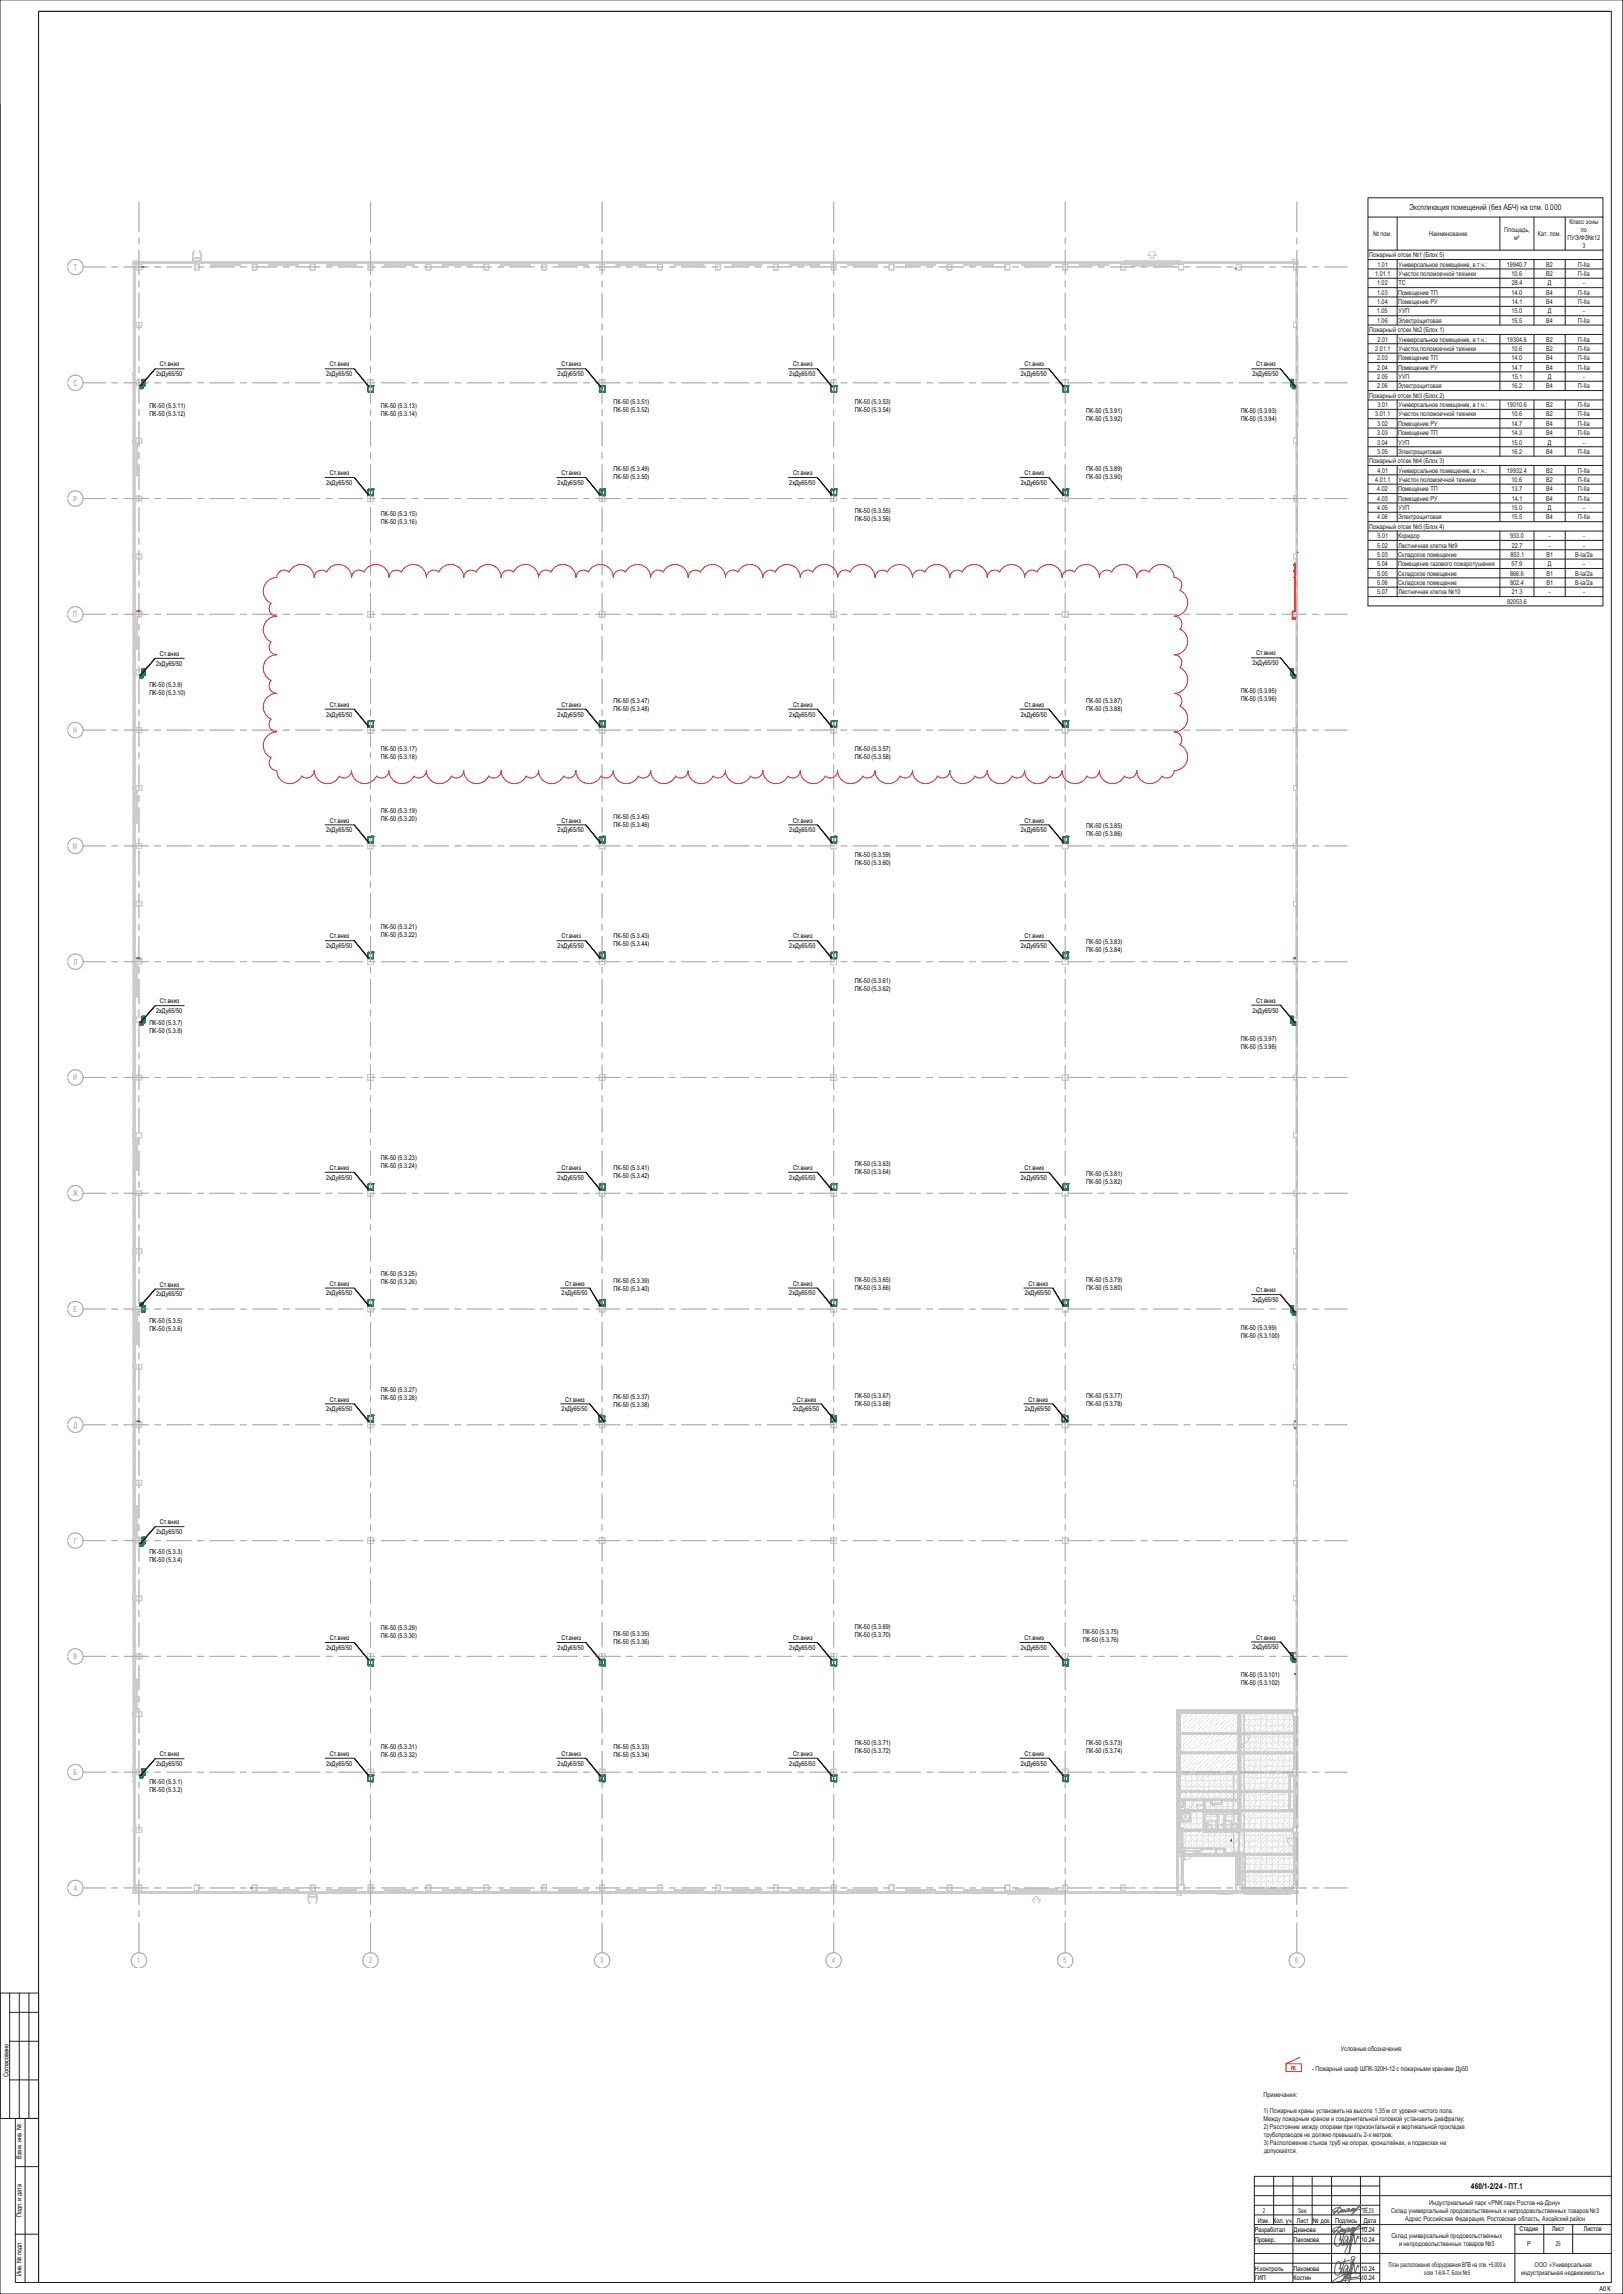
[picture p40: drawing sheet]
<svg xmlns="http://www.w3.org/2000/svg" width="841mm" height="1189mm" viewBox="0 0 841 1189" stroke-linecap="round" stroke-linejoin="round" font-family="sans-serif">
<defs><g id="words">
<text font-size="4.2" fill="#231f20" x="730" y="109">Экспликация помещений (без АБЧ) на отм. 0.000</text>
<g font-size="4.2" fill="#dbdad9">
<text x="38" y="140">Т</text>
<text x="38" y="200">С</text>
<text x="38" y="260">Р</text>
<text x="38" y="320">П</text>
<text x="38" y="380">Н</text>
<text x="38" y="440">М</text>
<text x="38" y="500">Л</text>
<text x="38" y="560">И</text>
<text x="38" y="620">Ж</text>
<text x="38" y="680">Е</text>
<text x="38" y="740">Д</text>
<text x="38" y="800">Г</text>
<text x="38" y="860">В</text>
<text x="38" y="920">Б</text>
<text x="38" y="980">А</text>
<text x="71" y="1017">1</text>
<text x="191" y="1017">2</text>
<text x="311" y="1017">3</text>
<text x="431" y="1017">4</text>
<text x="551" y="1017">5</text>
<text x="671" y="1017">6</text>
</g>
<text font-size="4.2" fill="#010202" x="762" y="1134">460/1-2/24 - ПТ.1</text>
<g font-size="3.5" fill="#231f20">
<text x="813" y="116">Класс зоны</text>
<text x="712" y="122">№ пом.</text>
<text x="741" y="122">Наименование</text>
<text x="779" y="120">Площадь,</text>
<text x="785" y="124">м²</text>
<text x="797" y="122">Кат. пом.</text>
<text x="812" y="124">ПУЭ/ФЗ№12</text>
<text x="819" y="120">по</text>
<text x="820" y="128">3</text>
<text x="709" y="133">Пожарный отсек №1 (Блок 5)</text>
<text x="713" y="143">1.01.1</text>
<text x="714" y="138">1.01</text>
<text x="725" y="138">Универсальное помещение, в т.ч.:</text>
<text x="725" y="143">Участок поломоечной техники</text>
<text x="781" y="138">19940.7</text>
<text x="783" y="143">10.6</text>
<text x="801" y="138">В2</text>
<text x="801" y="143">В2</text>
<text x="818" y="138">П-IIа</text>
<text x="818" y="143">П-IIа</text>
<text x="714" y="148">1.02</text>
<text x="725" y="148">ТС</text>
<text x="783" y="148">28.4</text>
<text x="802" y="148">Д</text>
<text x="820" y="148">-</text>
<text x="714" y="153">1.03</text>
<text x="724" y="153">Помещение ТП</text>
<text x="783" y="153">14.0</text>
<text x="801" y="153">В4</text>
<text x="818" y="153">П-IIа</text>
<text x="714" y="158">1.04</text>
<text x="724" y="158">Помещение РУ</text>
<text x="783" y="158">14.1</text>
<text x="801" y="158">В4</text>
<text x="818" y="158">П-IIа</text>
<text x="714" y="162">1.05</text>
<text x="714" y="167">1.06</text>
<text x="725" y="167">Электрощитовая</text>
<text x="725" y="162">УУП</text>
<text x="783" y="167">15.5</text>
<text x="783" y="162">15.0</text>
<text x="801" y="167">В4</text>
<text x="802" y="162">Д</text>
<text x="818" y="167">П-IIа</text>
<text x="820" y="162">-</text>
<text x="709" y="172">Пожарный отсек №2 (Блок 1)</text>
<text x="714" y="177">2.01</text>
<text x="725" y="177">Универсальное помещение, в т.ч.:</text>
<text x="781" y="177">19304.6</text>
<text x="801" y="177">В2</text>
<text x="818" y="177">П-IIа</text>
<text x="713" y="182">2.01.1</text>
<text x="725" y="182">Участок поломоечной техники</text>
<text x="783" y="182">10.6</text>
<text x="801" y="182">В2</text>
<text x="818" y="182">П-IIа</text>
<text x="714" y="187">2.03</text>
<text x="714" y="192">2.04</text>
<text x="724" y="187">Помещение ТП</text>
<text x="724" y="192">Помещение РУ</text>
<text x="783" y="187">14.0</text>
<text x="783" y="192">14.7</text>
<text x="801" y="187">В4</text>
<text x="801" y="192">В4</text>
<text x="818" y="187">П-IIа</text>
<text x="818" y="192">П-IIа</text>
<text x="714" y="196">2.05</text>
<text x="725" y="196">УУП</text>
<text x="783" y="196">15.1</text>
<text x="802" y="196">Д</text>
<text x="820" y="196">-</text>
<text x="714" y="201">2.06</text>
<text x="725" y="201">Электрощитовая</text>
<text x="783" y="201">16.2</text>
<text x="801" y="201">В4</text>
<text x="818" y="201">П-IIа</text>
<text x="709" y="206">Пожарный отсек №3 (Блок 2)</text>
<text x="713" y="216">3.01.1</text>
<text x="714" y="211">3.01</text>
<text x="725" y="211">Универсальное помещение, в т.ч.:</text>
<text x="725" y="216">Участок поломоечной техники</text>
<text x="781" y="211">19010.6</text>
<text x="783" y="216">10.6</text>
<text x="801" y="211">В2</text>
<text x="801" y="216">В2</text>
<text x="818" y="211">П-IIа</text>
<text x="818" y="216">П-IIа</text>
<text x="714" y="221">3.02</text>
<text x="724" y="221">Помещение РУ</text>
<text x="783" y="221">14.7</text>
<text x="801" y="221">В4</text>
<text x="818" y="221">П-IIа</text>
<text x="714" y="226">3.03</text>
<text x="724" y="226">Помещение ТП</text>
<text x="783" y="226">14.3</text>
<text x="801" y="226">В4</text>
<text x="818" y="226">П-IIа</text>
<text x="714" y="230">3.04</text>
<text x="725" y="230">УУП</text>
<text x="783" y="230">15.0</text>
<text x="802" y="230">Д</text>
<text x="820" y="230">-</text>
<text x="714" y="235">3.05</text>
<text x="725" y="235">Электрощитовая</text>
<text x="783" y="235">16.2</text>
<text x="801" y="235">В4</text>
<text x="818" y="235">П-IIа</text>
<text x="709" y="240">Пожарный отсек №4 (Блок 3)</text>
<text x="714" y="245">4.01</text>
<text x="725" y="245">Универсальное помещение, в т.ч.:</text>
<text x="781" y="245">19932.4</text>
<text x="801" y="245">В2</text>
<text x="818" y="245">П-IIа</text>
<text x="713" y="250">4.01.1</text>
<text x="725" y="250">Участок поломоечной техники</text>
<text x="783" y="250">10.6</text>
<text x="801" y="250">В2</text>
<text x="818" y="250">П-IIа</text>
<text x="714" y="255">4.02</text>
<text x="724" y="255">Помещение ТП</text>
<text x="783" y="255">13.7</text>
<text x="801" y="255">В4</text>
<text x="818" y="255">П-IIа</text>
<text x="714" y="260">4.03</text>
<text x="724" y="260">Помещение РУ</text>
<text x="783" y="260">14.1</text>
<text x="801" y="260">В4</text>
<text x="818" y="260">П-IIа</text>
<text x="714" y="264">4.05</text>
<text x="714" y="269">4.06</text>
<text x="725" y="269">Электрощитовая</text>
<text x="725" y="264">УУП</text>
<text x="783" y="264">15.0</text>
<text x="783" y="269">15.5</text>
<text x="801" y="269">В4</text>
<text x="802" y="264">Д</text>
<text x="818" y="269">П-IIа</text>
<text x="820" y="264">-</text>
<text x="709" y="274">Пожарный отсек №5 (Блок 4)</text>
<text x="714" y="279">5.01</text>
<text x="724" y="279">Коридор</text>
<text x="782" y="279">933.0</text>
<text x="803" y="279">-</text>
<text x="820" y="279">-</text>
<text x="714" y="284">5.02</text>
<text x="725" y="284">Лестничная клетка №9</text>
<text x="783" y="284">22.7</text>
<text x="803" y="284">-</text>
<text x="820" y="284">-</text>
<text x="714" y="289">5.03</text>
<text x="714" y="293">5.04</text>
<text x="724" y="293">Помещение газового пожаротушения</text>
<text x="725" y="289">Складское помещение</text>
<text x="783" y="289">853.1</text>
<text x="783" y="293">57.9</text>
<text x="801" y="289">В1</text>
<text x="802" y="293">Д</text>
<text x="816" y="289">В-Iа/2а</text>
<text x="820" y="293">-</text>
<text x="714" y="298">5.05</text>
<text x="725" y="298">Складское помещение</text>
<text x="782" y="298">866.6</text>
<text x="801" y="298">В1</text>
<text x="816" y="298">В-Iа/2а</text>
<text x="714" y="303">5.06</text>
<text x="725" y="303">Складское помещение</text>
<text x="782" y="303">802.4</text>
<text x="801" y="303">В1</text>
<text x="816" y="303">В-Iа/2а</text>
<text x="714" y="308">5.07</text>
<text x="725" y="308">Лестничная клетка №10</text>
<text x="783" y="308">21.3</text>
<text x="803" y="308">-</text>
<text x="820" y="308">-</text>
<text x="781" y="313">82053.6</text>
<text x="695" y="1063">Условные обозначения:</text>
<text x="655" y="1087">Примечания:</text>
<text x="655" y="1095">1) Пожарные краны установить на высоте 1.35м от уровня чистого пола.</text>
<text x="655" y="1099">Между пожарным краном и соединительной головкой установить диафрагму;</text>
<text x="655" y="1103">2)Расстояние между опорами при горизонтальной и вертикальной прокладке</text>
<text x="655" y="1108">трубопроводов не должно превышать 2-х метров;</text>
<text x="655" y="1112">3) Расположение стыков труб на опорах, кронштейнах, и подвесках не</text>
<text x="655" y="1116">допускается.</text>
<text x="741" y="1143">Индустриальный парк «PNK парк Ростов-на-Дону»</text>
<text x="654" y="1147">2</text>
<text x="673" y="1147">Зам</text>
<text x="706" y="1147">06.25</text>
<text x="721" y="1147">Склад универсальный продовольственных и непродовольственных товаров №3</text>
<text x="728" y="1151">Адрес: Российская Федерация, Ростовская область, Аксайский район</text>
<text x="721" y="1160">Склад универсальный продовольственных</text>
<text x="725" y="1164">и непродовольственных товаров №3</text>
<text x="791" y="1164">Р</text>
<text x="806" y="1164">25</text>
<text x="720" y="1175">План расположения оборудованияВПВ на отм. +5,000 в</text>
<text x="795" y="1175">ООО «Универсальная</text>
<text x="738" y="1179">осях 1-6/А-Т. Блок №5</text>
<text x="788" y="1179">индустриальная недвижимость»</text>
</g>
<g font-size="3.5" fill="#010202">
<text x="83" y="190">Ст.вниз</text>
<text x="171" y="190">Ст.вниз</text>
<text x="291" y="190">Ст.вниз</text>
<text x="411" y="190">Ст.вниз</text>
<text x="531" y="190">Ст.вниз</text>
<text x="651" y="190">Ст.вниз</text>
<text x="81" y="195">2хДу65/50</text>
<text x="169" y="195">2хДу65/50</text>
<text x="289" y="195">2хДу65/50</text>
<text x="409" y="195">2хДу65/50</text>
<text x="529" y="195">2хДу65/50</text>
<text x="649" y="195">2хДу65/50</text>
<text x="318" y="209">ПК-50 (5.3.51)</text>
<text x="443" y="209">ПК-50 (5.3.53)</text>
<text x="77" y="211">ПК-50 (5.3.11)</text>
<text x="77" y="215">ПК-50 (5.3.12)</text>
<text x="197" y="211">ПК-50 (5.3.13)</text>
<text x="197" y="215">ПК-50 (5.3.14)</text>
<text x="318" y="213">ПК-50 (5.3.52)</text>
<text x="443" y="213">ПК-50 (5.3.54)</text>
<text x="563" y="214">ПК-50 (5.3.91)</text>
<text x="643" y="214">ПК-50 (5.3.93)</text>
<text x="563" y="218">ПК-50 (5.3.92)</text>
<text x="643" y="218">ПК-50 (5.3.94)</text>
<text x="318" y="244">ПК-50 (5.3.49)</text>
<text x="563" y="244">ПК-50 (5.3.89)</text>
<text x="169" y="251">2хДу65/50</text>
<text x="171" y="246">Ст.вниз</text>
<text x="289" y="251">2хДу65/50</text>
<text x="291" y="246">Ст.вниз</text>
<text x="318" y="248">ПК-50 (5.3.50)</text>
<text x="409" y="251">2хДу65/50</text>
<text x="411" y="246">Ст.вниз</text>
<text x="529" y="251">2хДу65/50</text>
<text x="531" y="246">Ст.вниз</text>
<text x="563" y="248">ПК-50 (5.3.90)</text>
<text x="197" y="268">ПК-50 (5.3.15)</text>
<text x="443" y="266">ПК-50 (5.3.55)</text>
<text x="443" y="270">ПК-50 (5.3.56)</text>
<text x="197" y="272">ПК-50 (5.3.16)</text>
<text x="83" y="340">Ст.вниз</text>
<text x="651" y="340">Ст.вниз</text>
<text x="81" y="345">2хДу65/50</text>
<text x="649" y="345">2хДу65/50</text>
<text x="77" y="356">ПК-50 (5.3.9)</text>
<text x="643" y="359">ПК-50 (5.3.95)</text>
<text x="77" y="360">ПК-50 (5.3.10)</text>
<text x="318" y="364">ПК-50 (5.3.47)</text>
<text x="563" y="364">ПК-50 (5.3.87)</text>
<text x="643" y="363">ПК-50 (5.3.96)</text>
<text x="169" y="371">2хДу65/50</text>
<text x="171" y="366">Ст.вниз</text>
<text x="289" y="371">2хДу65/50</text>
<text x="291" y="366">Ст.вниз</text>
<text x="318" y="368">ПК-50 (5.3.48)</text>
<text x="409" y="371">2хДу65/50</text>
<text x="411" y="366">Ст.вниз</text>
<text x="529" y="371">2хДу65/50</text>
<text x="531" y="366">Ст.вниз</text>
<text x="563" y="368">ПК-50 (5.3.88)</text>
<text x="197" y="389">ПК-50 (5.3.17)</text>
<text x="443" y="389">ПК-50 (5.3.57)</text>
<text x="197" y="393">ПК-50 (5.3.18)</text>
<text x="443" y="393">ПК-50 (5.3.58)</text>
<text x="197" y="421">ПК-50 (5.3.19)</text>
<text x="197" y="425">ПК-50 (5.3.20)</text>
<text x="318" y="424">ПК-50 (5.3.45)</text>
<text x="169" y="431">2хДу65/50</text>
<text x="171" y="426">Ст.вниз</text>
<text x="289" y="431">2хДу65/50</text>
<text x="291" y="426">Ст.вниз</text>
<text x="318" y="428">ПК-50 (5.3.46)</text>
<text x="409" y="431">2хДу65/50</text>
<text x="411" y="426">Ст.вниз</text>
<text x="529" y="431">2хДу65/50</text>
<text x="531" y="426">Ст.вниз</text>
<text x="563" y="429">ПК-50 (5.3.85)</text>
<text x="563" y="433">ПК-50 (5.3.86)</text>
<text x="443" y="444">ПК-50 (5.3.59)</text>
<text x="443" y="448">ПК-50 (5.3.60)</text>
<text x="197" y="481">ПК-50 (5.3.21)</text>
<text x="197" y="485">ПК-50 (5.3.22)</text>
<text x="169" y="491">2хДу65/50</text>
<text x="171" y="486">Ст.вниз</text>
<text x="289" y="491">2хДу65/50</text>
<text x="291" y="486">Ст.вниз</text>
<text x="318" y="486">ПК-50 (5.3.43)</text>
<text x="318" y="490">ПК-50 (5.3.44)</text>
<text x="409" y="491">2хДу65/50</text>
<text x="411" y="486">Ст.вниз</text>
<text x="529" y="491">2хДу65/50</text>
<text x="531" y="486">Ст.вниз</text>
<text x="563" y="489">ПК-50 (5.3.83)</text>
<text x="563" y="493">ПК-50 (5.3.84)</text>
<text x="443" y="509">ПК-50 (5.3.61)</text>
<text x="443" y="513">ПК-50 (5.3.62)</text>
<text x="83" y="520">Ст.вниз</text>
<text x="651" y="520">Ст.вниз</text>
<text x="81" y="525">2хДу65/50</text>
<text x="649" y="525">2хДу65/50</text>
<text x="77" y="531">ПК-50 (5.3.7)</text>
<text x="77" y="535">ПК-50 (5.3.8)</text>
<text x="643" y="539">ПК-50 (5.3.97)</text>
<text x="643" y="543">ПК-50 (5.3.98)</text>
<text x="197" y="601">ПК-50 (5.3.23)</text>
<text x="197" y="605">ПК-50 (5.3.24)</text>
<text x="443" y="604">ПК-50 (5.3.63)</text>
<text x="169" y="611">2хДу65/50</text>
<text x="171" y="606">Ст.вниз</text>
<text x="289" y="611">2хДу65/50</text>
<text x="291" y="606">Ст.вниз</text>
<text x="318" y="606">ПК-50 (5.3.41)</text>
<text x="318" y="610">ПК-50 (5.3.42)</text>
<text x="409" y="611">2хДу65/50</text>
<text x="411" y="606">Ст.вниз</text>
<text x="443" y="608">ПК-50 (5.3.64)</text>
<text x="529" y="611">2хДу65/50</text>
<text x="531" y="606">Ст.вниз</text>
<text x="563" y="609">ПК-50 (5.3.81)</text>
<text x="563" y="613">ПК-50 (5.3.82)</text>
<text x="197" y="661">ПК-50 (5.3.25)</text>
<text x="197" y="665">ПК-50 (5.3.26)</text>
<text x="318" y="665">ПК-50 (5.3.39)</text>
<text x="443" y="664">ПК-50 (5.3.65)</text>
<text x="563" y="664">ПК-50 (5.3.79)</text>
<text x="81" y="672">2хДу65/50</text>
<text x="83" y="667">Ст.вниз</text>
<text x="169" y="671">2хДу65/50</text>
<text x="171" y="666">Ст.вниз</text>
<text x="291" y="671">2хДу65/50</text>
<text x="293" y="666">Ст.вниз</text>
<text x="318" y="669">ПК-50 (5.3.40)</text>
<text x="409" y="671">2хДу65/50</text>
<text x="411" y="666">Ст.вниз</text>
<text x="443" y="668">ПК-50 (5.3.66)</text>
<text x="531" y="671">2хДу65/50</text>
<text x="533" y="666">Ст.вниз</text>
<text x="563" y="668">ПК-50 (5.3.80)</text>
<text x="651" y="670">Ст.вниз</text>
<text x="649" y="675">2хДу65/50</text>
<text x="77" y="685">ПК-50 (5.3.5)</text>
<text x="77" y="690">ПК-50 (5.3.6)</text>
<text x="643" y="689">ПК-50 (5.3.99)</text>
<text x="643" y="693">ПК-50 (5.3.100)</text>
<text x="197" y="721">ПК-50 (5.3.27)</text>
<text x="197" y="725">ПК-50 (5.3.28)</text>
<text x="318" y="725">ПК-50 (5.3.37)</text>
<text x="443" y="724">ПК-50 (5.3.67)</text>
<text x="563" y="724">ПК-50 (5.3.77)</text>
<text x="169" y="731">2хДу65/50</text>
<text x="171" y="726">Ст.вниз</text>
<text x="291" y="731">2хДу65/50</text>
<text x="293" y="726">Ст.вниз</text>
<text x="318" y="729">ПК-50 (5.3.38)</text>
<text x="411" y="731">2хДу65/50</text>
<text x="413" y="726">Ст.вниз</text>
<text x="443" y="728">ПК-50 (5.3.68)</text>
<text x="531" y="731">2хДу65/50</text>
<text x="533" y="726">Ст.вниз</text>
<text x="563" y="728">ПК-50 (5.3.78)</text>
<text x="83" y="790">Ст.вниз</text>
<text x="81" y="795">2хДу65/50</text>
<text x="77" y="805">ПК-50 (5.3.3)</text>
<text x="77" y="810">ПК-50 (5.3.4)</text>
<text x="197" y="845">ПК-50 (5.3.29)</text>
<text x="443" y="844">ПК-50 (5.3.69)</text>
<text x="171" y="850">Ст.вниз</text>
<text x="197" y="849">ПК-50 (5.3.30)</text>
<text x="291" y="850">Ст.вниз</text>
<text x="318" y="848">ПК-50 (5.3.35)</text>
<text x="318" y="852">ПК-50 (5.3.36)</text>
<text x="411" y="850">Ст.вниз</text>
<text x="443" y="848">ПК-50 (5.3.70)</text>
<text x="531" y="850">Ст.вниз</text>
<text x="561" y="847">ПК-50 (5.3.75)</text>
<text x="561" y="851">ПК-50 (5.3.76)</text>
<text x="651" y="850">Ст.вниз</text>
<text x="169" y="855">2хДу65/50</text>
<text x="289" y="855">2хДу65/50</text>
<text x="409" y="855">2хДу65/50</text>
<text x="529" y="855">2хДу65/50</text>
<text x="649" y="855">2хДу65/50</text>
<text x="643" y="869">ПК-50 (5.3.101)</text>
<text x="643" y="873">ПК-50 (5.3.102)</text>
<text x="443" y="904">ПК-50 (5.3.71)</text>
<text x="563" y="904">ПК-50 (5.3.73)</text>
<text x="83" y="910">Ст.вниз</text>
<text x="171" y="910">Ст.вниз</text>
<text x="197" y="906">ПК-50 (5.3.31)</text>
<text x="197" y="910">ПК-50 (5.3.32)</text>
<text x="291" y="910">Ст.вниз</text>
<text x="318" y="906">ПК-50 (5.3.33)</text>
<text x="318" y="910">ПК-50 (5.3.34)</text>
<text x="411" y="910">Ст.вниз</text>
<text x="443" y="908">ПК-50 (5.3.72)</text>
<text x="531" y="910">Ст.вниз</text>
<text x="563" y="908">ПК-50 (5.3.74)</text>
<text x="81" y="915">2хДу65/50</text>
<text x="169" y="915">2хДу65/50</text>
<text x="289" y="915">2хДу65/50</text>
<text x="409" y="915">2хДу65/50</text>
<text x="529" y="915">2хДу65/50</text>
<text x="77" y="925">ПК-50 (5.3.1)</text>
<text x="77" y="929">ПК-50 (5.3.2)</text>
<text x="680" y="1073">- Пожарный шкаф ШПК-320Н-12 с пожарными кранами Ду50</text>
<text x="4" y="1076" transform="rotate(-90 4 1076)">Согласовано</text>
<text x="11" y="1119" transform="rotate(-90 11 1119)">Взам. инв. №</text>
<text x="11" y="1149" transform="rotate(-90 11 1149)">Подп. и дата</text>
<text x="652" y="1152">Изм. Кол. уч. Лист № док. Подпись</text>
<text x="707" y="1152">Дата</text>
<text x="650" y="1157">Разработал</text>
<text x="671" y="1157">Дианова</text>
<text x="705" y="1157">10.24</text>
<text x="787" y="1156">Стадия</text>
<text x="804" y="1156">Лист</text>
<text x="821" y="1156">Листов</text>
<text x="650" y="1162">Провер.</text>
<text x="670" y="1162">Пахомова</text>
<text x="705" y="1162">10.24</text>
<text x="11" y="1179" transform="rotate(-90 11 1179)">Инв. № подл.</text>
<text x="650" y="1182">ГИП</text>
<text x="650" y="1177">Н.контроль</text>
<text x="670" y="1182">Костин</text>
<text x="670" y="1177">Пахомова</text>
<text x="705" y="1182">10.24</text>
<text x="705" y="1177">10.24</text>
<text x="829" y="1187">А0 К</text>
</g>
</g></defs>
<path d="M670 1072l1 1M671 1071l-1 1v1v-2h-1v2M674 1066l-8 4h8v4h-8v-4" fill="none" stroke="#ed2024" stroke-width=".52"/>
<path d="M673 178h.1M672 178h.1" fill="none" stroke="#fcfdfb" stroke-width=".52"/>
<path d="M672 178h.1" fill="none" stroke="#fcfdfb" stroke-width=".52"/>
<path d="M672 178v19zM672 178v19z" fill="#fcfdfb"/>
<path d="M672 178v19z" fill="none" stroke="#fcfdfb" stroke-width=".52"/>
<path d="M673 197h.1" fill="none" stroke="#fcfdfb" stroke-width=".52"/>
<path d="M672 197h.1" fill="none" stroke="#fcfdfb" stroke-width=".52"/>
<path d="M673 200h.1M672 200h.1" fill="none" stroke="#fcfdfb" stroke-width=".52"/>
<path d="M672 200h.1" fill="none" stroke="#fcfdfb" stroke-width=".52"/>
<path d="M672 200v10zM672 200v10z" fill="#fcfdfb"/>
<path d="M672 200v10z" fill="none" stroke="#fcfdfb" stroke-width=".52"/>
<path d="M672 210v5zM672 210v5z" fill="#fcfdfb"/>
<path d="M672 210v5z" fill="none" stroke="#fcfdfb" stroke-width=".52"/>
<path d="M613 977h1zM613 977h1z" fill="#fcfdfb"/>
<path d="M613 977h1z" fill="none" stroke="#fcfdfb" stroke-width=".52"/>
<path d="M614 980h16zM614 980h16z" fill="#fcfdfb"/>
<path d="M614 980h16z" fill="none" stroke="#fcfdfb" stroke-width=".52"/>
<path d="M641 962h.1" fill="none" stroke="#fcfdfb" stroke-width=".52"/>
<path d="M621 962h19zM621 962h19z" fill="#fcfdfb"/>
<path d="M621 962h19z" fill="none" stroke="#fcfdfb" stroke-width=".52"/>
<path d="M645 981h24zM645 981h24h-24z" fill="#fff"/>
<path d="M645 981h24zM645 981h24h-24z" fill="none" stroke="#fff" stroke-width=".52"/>
<path d="M639 981h3zM639 981h3h-3z" fill="#fff"/>
<path d="M639 981h3zM639 981h3h-3z" fill="none" stroke="#fff" stroke-width=".52"/>
<path d="M612 981h18zM612 981h18h-18z" fill="#fff"/>
<path d="M612 981h18zM612 981h18h-18z" fill="none" stroke="#fff" stroke-width=".52"/>
<path d="M630 981h9zM630 981h9h-9z" fill="#fff"/>
<path d="M630 981h9h-9zM630 981h9z" fill="none" stroke="#fff" stroke-width=".52"/>
<path d="M669 981h3zM669 981h3h-3z" fill="#fff"/>
<path d="M669 981h3zM669 981h3h-3z" fill="none" stroke="#fff" stroke-width=".52"/>
<path d="M642 981h3zM642 981h3h-3z" fill="#fff"/>
<path d="M642 981h3zM642 981h3h-3z" fill="none" stroke="#fff" stroke-width=".52"/>
<path d="M672 981h1zM672 981h1z" fill="#fff"/>
<path d="M672 981h1z" fill="none" stroke="#fff" stroke-width=".52"/>
<path d="M672 136h1zM672 136h1z" fill="#fff"/>
<path d="M672 136h1z" fill="none" stroke="#fff" stroke-width=".52"/>
<path d="M672 136h1z" fill="#fff"/>
<path d="M672 136h1z" fill="none" stroke="#fff" stroke-width=".52"/>
<path d="M639 980h1zM639 980h1z" fill="#fcfdfb"/>
<path d="M639 980h1z" fill="none" stroke="#fcfdfb" stroke-width=".52"/>
<path d="M672 949v29zM672 949v29z" fill="#f3f3f3"/>
<path d="M672 949v29z" fill="none" stroke="#f3f3f3" stroke-width=".52"/>
<path d="M672 949v29zM672 949v29z" fill="#f3f3f3"/>
<path d="M672 949v29z" fill="none" stroke="#f3f3f3" stroke-width=".52"/>
<path d="M672 949v29zM672 949v29z" fill="#f3f3f3"/>
<path d="M672 949v29z" fill="none" stroke="#f3f3f3" stroke-width=".52"/>
<path d="M672 949v29zM672 949v29z" fill="#f3f3f3"/>
<path d="M672 949v29z" fill="none" stroke="#f3f3f3" stroke-width=".52"/>
<path d="M672 949v29zM672 949v29z" fill="#f3f3f3"/>
<path d="M672 949v29z" fill="none" stroke="#f3f3f3" stroke-width=".52"/>
<path d="M672 829v24zM672 829v24z" fill="#f3f3f3"/>
<path d="M672 829v24z" fill="none" stroke="#f3f3f3" stroke-width=".52"/>
<path d="M672 853v5zM672 853v5z" fill="#f3f3f3"/>
<path d="M672 853v5z" fill="none" stroke="#f3f3f3" stroke-width=".52"/>
<path d="M672 829v29zM672 829v29z" fill="#f3f3f3"/>
<path d="M672 829v29z" fill="none" stroke="#f3f3f3" stroke-width=".52"/>
<path d="M672 829v29zM672 829v29z" fill="#f3f3f3"/>
<path d="M672 829v29z" fill="none" stroke="#f3f3f3" stroke-width=".52"/>
<path d="M672 829v24zM672 829v24z" fill="#f3f3f3"/>
<path d="M672 829v24z" fill="none" stroke="#f3f3f3" stroke-width=".52"/>
<path d="M672 853v5zM672 853v5z" fill="#f3f3f3"/>
<path d="M672 853v5z" fill="none" stroke="#f3f3f3" stroke-width=".52"/>
<path d="M672 829v24zM672 829v24z" fill="#f3f3f3"/>
<path d="M672 829v24z" fill="none" stroke="#f3f3f3" stroke-width=".52"/>
<path d="M672 853v5zM672 853v5z" fill="#f3f3f3"/>
<path d="M672 853v5z" fill="none" stroke="#f3f3f3" stroke-width=".52"/>
<path d="M639 980h.1" fill="none" stroke="#fcfdfb" stroke-width=".52"/>
<path d="M630 980h.1" fill="none" stroke="#fcfdfb" stroke-width=".52"/>
<path d="M614 977v3zM614 977v3z" fill="#fcfdfb"/>
<path d="M614 977v3z" fill="none" stroke="#fcfdfb" stroke-width=".52"/>
<path d="M614 980h.1" fill="none" stroke="#fcfdfb" stroke-width=".52"/>
<path d="M640 962v15zM640 962v15zM640 977v3zM640 977v3z" fill="#fcfdfb"/>
<path d="M640 962v15zM640 977v3z" fill="none" stroke="#fcfdfb" stroke-width=".52"/>
<path d="M672 174l1 1zM672 174l1 1z" fill="#f9fbf8"/>
<path d="M672 174l1 1z" fill="none" stroke="#f9fbf8" stroke-width=".52"/>
<path d="M613 959v3zM613 959v3z" fill="#fcfdfb"/>
<path d="M613 959v3z" fill="none" stroke="#fcfdfb" stroke-width=".52"/>
<path d="M613 962v11zM613 962v11z" fill="#fcfdfb"/>
<path d="M613 962v11z" fill="none" stroke="#fcfdfb" stroke-width=".52"/>
<path d="M613 973v4zM613 973v4z" fill="#fcfdfb"/>
<path d="M613 973v4z" fill="none" stroke="#fcfdfb" stroke-width=".52"/>
<path d="M613 977h.1" fill="none" stroke="#fcfdfb" stroke-width=".52"/>
<path d="M610 948v33v-33zM610 948v33z" fill="#f1f0f0"/>
<path d="M610 948v33z" fill="none" stroke="#f1f0f0" stroke-width=".52"/>
<path d="M610 918v30v-30zM610 918v30z" fill="#f1f0f0"/>
<path d="M610 918v30z" fill="none" stroke="#f1f0f0" stroke-width=".52"/>
<path d="M610 887v31v-31zM610 887v31z" fill="#f1f0f0"/>
<path d="M610 887v31z" fill="none" stroke="#f1f0f0" stroke-width=".52"/>
<path d="M610 886l32 1v-1zM610 886l32 1h-32z" fill="#f1f0f0"/>
<path d="M610 886h32v1zM610 886l32 1h-32z" fill="none" stroke="#f1f0f0" stroke-width=".52"/>
<path d="M642 886l30 1v-1zM642 886l30 1h-30z" fill="#f1f0f0"/>
<path d="M642 886l30 1h-30zM642 886h30v1z" fill="none" stroke="#f1f0f0" stroke-width=".52"/>
<path d="M672 886l1 1zM672 886l1 1z" fill="#f1f0f0"/>
<path d="M672 886l1 1z" fill="none" stroke="#f1f0f0" stroke-width=".52"/>
<path d="M672 260l1 1zM672 260l1 1z" fill="#f1f0f0"/>
<path d="M672 260l1 1z" fill="none" stroke="#f1f0f0" stroke-width=".52"/>
<path d="M672 178v19M672 178h1M672 178v19v-19M673 178h.1M70 981h603" fill="none" stroke="#cdcccb" stroke-width=".52"/>
<path d="M672 178v19zM672 178v19z" fill="#fbfcfc"/>
<path d="M672 178v19z" fill="none" stroke="#fbfcfc" stroke-width=".52"/>
<path d="M672 178h.1M672 182h.1M672 187h.1M672 192h.1M672 183h.1M672 188h.1M672 193h.1" fill="none" stroke="#e5e5e5" stroke-width=".52"/>
<path d="M672 178l1 19M672 178v19M672 197h1M672 197h.1M672 200v15M672 200h1M672 200v15v-15M673 200h.1" fill="none" stroke="#cdcccb" stroke-width=".52"/>
<path d="M672 200v15zM672 200v15z" fill="#fbfcfc"/>
<path d="M672 200v15z" fill="none" stroke="#fbfcfc" stroke-width=".52"/>
<path d="M672 202h.1M672 207h.1M672 212h.1M672 203h.1M672 208h.1M672 213h.1" fill="none" stroke="#e5e5e5" stroke-width=".52"/>
<g fill="none" stroke="#cdcccb" stroke-width=".52">
<path d="M673 136h-1v39h1M672 200v15M643 888l27-1v3M643 888h27v2v-2v2h2M670 890h2v27h-2M670 890h2M672 890v27M611 919v14M611 919v13M611 919h1M612 919h-1M643 918v1v-1"/>
<path d="M670 917h2zM641 947v2h2h-2M641 948h2v1h-2zM641 947v2M641 947h1M641 947l2 1M643 947v2M613 977h.1M614 977h-1h1"/>
</g>
<path d="M613 980h17zM613 980h17z" fill="#fbfcfc"/>
<path d="M613 980h17z" fill="none" stroke="#fbfcfc" stroke-width=".52"/>
<path d="M614 980h.1M615 980h.1M619 980h.1M620 980h.1M624 980h.1M625 980h.1M629 980h.1M630 980h.1" fill="none" stroke="#e5e5e5" stroke-width=".52"/>
<g fill="none" stroke="#cdcccb" stroke-width=".52">
<path d="M642 919h1M643 919v14M624 933v2v4zM624 939v10M624 939h18M624 939v-6v16M633 933h.1M633 932h9zM642 939v1h-7v9h-1M642 933h-9M642 932v-13v14h1M642 932l1 1"/>
<path d="M624 949h.1M631 940v9M631 940h-7v9v-9v9M634 940v9M634 940h-2v9h-1M670 950h2zM613 980h17M614 980h16M621 962h20M640 962h-19h20M645 980h.1M645 980h25"/>
<path d="M669 980h.1M670 980h-1h1M670 977h2zM670 977v3h-25M672 977h-2v3"/>
</g>
<path d="M621 962h20zM621 962h20z" fill="#fbfcfc"/>
<path d="M621 962h20z" fill="none" stroke="#fbfcfc" stroke-width=".52"/>
<path d="M622 962h.1M623 962h.1M627 962h.1M628 962h.1M632 962h.1M633 962h.1M637 962h.1M638 962h.1" fill="none" stroke="#e5e5e5" stroke-width=".52"/>
<g fill="none" stroke="#cdcccb" stroke-width=".52">
<path d="M672 136h1zM672 136h.1M673 136h-1h1M673 260l-1 540M642 899h1v7h-1M643 888h-1v11M643 888v11h-1M643 888h-1v30h1M643 888v30M672 890h.1M612 919v-1h29v1h-29M612 919h29"/>
<path d="M641 919v-1h-29v1M643 918h-1v-12h1v12M672 917h1M672 920h.1M672 917v-9v9M672 908v9M672 938v9M672 939v8M672 952v7zM672 949h.1M672 949v29M672 949v3z"/>
<path d="M672 950v27v-18M672 952h.1M672 949v29zM672 959v19zM672 949v29v-29M672 947h1M672 947v-9v9M672 950h1M672 950l1 27M672 959l1 18M673 950l-1 2v-2M640 962h-19h20"/>
<path d="M641 962h.1M672 978h.1M612 981h30h-30M612 981h.1M612 981h30h-30h30zM612 981h18h-18zM630 981h9h3h-12zM642 981h-30h30M642 981h.1M642 981h-30M642 981h30h-30h30zM642 981h30"/>
<path d="M642 981h3h-3zM642 981h3M642 981h3h-3M645 981h.1M669 981h.1M669 981h3h-3zM669 981h3zM669 981h4M672 981h-30h30h-30M672 981h-3M672 981h-3h3M672 981h.1"/>
<path d="M672 981h1zM673 981h-1h1M673 981h-1"/>
</g>
<g fill="none" stroke="#e4e4e4" stroke-width=".52">
<path d="M611 898h.1M611 895l-1 1M612 888l-1 1M612 894v1M612 892l-2 1M613 891h.1M613 889l-3 2M613 900h.1M613 897l-2 3M613 888h.1M614 888h.1M614 897h.1"/>
<path d="M614 894l-3 3M615 894h.1M615 891l-3 3M616 900l-3 2M616 890v1M616 888l-3 3M616 899h.1M616 896l-2 3M617 896h.1M617 893l-3 3M618 893h.1M618 890l-3 3"/>
<path d="M618 888l-2 2M619 899l-3 3M619 890h.1M619 898h.1M620 896l-3 2M620 895h.1M620 893l-2 2M621 888l-2 1M621 892h.1M621 889l-3 3M622 898l-3 3M622 889h.1"/>
<path d="M622 897h.1M623 895l-3 3M623 888h-1M623 894h.1M623 892l-2 3M624 891h.1M624 889l-3 2M625 899v1M625 897l-3 3M625 888h.1M625 896h.1M626 894l-3 3"/>
<path d="M626 893h.1M627 891l-3 3M627 899l-3 3M627 890h.1M627 888l-2 3M628 899h.1M628 896l-3 3M629 896h-1M629 893l-3 3M629 892v1M630 890l-3 3M630 888l-2 2"/>
<path d="M630 898l-3 3M630 889h.1M631 898h.1M631 895l-3 3M632 895h.1M632 892l-3 3M632 888l-1 1M633 892h-1M633 889l-3 3M633 898l-3 2M633 889h.1M634 897h.1"/>
<path d="M634 895l-3 2M634 888h.1M635 894h.1M635 891l-3 3M636 900l-3 3M636 891h.1M636 888l-3 3M636 899h.1M636 897l-2 3M636 888h.1M637 896h.1M637 894l-3 2"/>
<path d="M638 893h.1M638 891l-3 2M639 899l-3 3M639 890h.1M639 888l-3 2M639 898h.1M639 896l-2 3M640 895h.1M640 893l-3 3M641 892h.1M641 888l-2 1M641 890l-3 3"/>
<path d="M642 898l-3 3M642 889h.1M642 898h.1M643 895l-3 3M643 894v1M643 888l-1 1M643 892l-2 3M644 891h.1M644 889l-3 3M645 900h-1M645 897l-3 3M645 888h.1"/>
<path d="M645 897h.1M646 894l-3 3M646 894h.1M646 891l-2 3M647 900l-3 2M647 890v1M647 888l-3 3M648 899h.1M648 896l-3 3M649 896h-1M649 893l-3 3M649 893h.1"/>
<path d="M650 890l-3 3M650 888l-2 2M650 899l-3 3M650 890h.1M651 898h.1M651 896l-3 2M652 895h.1M652 893l-3 2M652 888l-1 1M652 892h.1M653 889l-3 3M653 898l-3 3"/>
<path d="M653 889h.1M654 897h.1M654 895l-3 3M654 888h.1M655 894h.1M655 892l-3 3M656 891h-1M656 889l-3 2M656 899v1M656 897l-3 3M656 888h.1M657 896h.1"/>
<path d="M657 894l-3 3M658 893h.1M658 891l-3 3M659 899l-3 3M659 890h.1M659 888l-3 3M659 899h.1M659 896l-2 3M660 896h.1M660 893l-3 3M661 892v1M661 890l-3 3"/>
<path d="M661 888l-2 2M662 898l-3 3M662 889h.1M662 898h.1M662 895l-2 3M663 895h.1M663 892l-3 3M663 888l-1 1M664 892h.1M664 889l-3 3M665 898l-3 2M665 889h.1"/>
<path d="M665 897h.1M666 895l-3 2M666 888h-1M666 894h.1M666 891l-2 3M667 900l-3 3M667 891h.1M667 888l-3 3M668 899h.1M668 897l-3 3M668 888h.1M668 896h.1"/>
<path d="M669 894l-3 2M669 893h.1M669 891l-2 2M670 899l-3 3M670 890h.1M670 888l-2 2M671 898h.1M671 896l-3 3M672 895h-1M672 893l-3 3M672 897l-1 1M672 900l-2 1"/>
<path d="M672 891l-2 2M672 890h.1M672 892h.1M673 897h-1M673 899h-1M673 894l-1 1M611 918h-1M611 909h.1M611 907h-1M611 917v1M611 915l-1 1M611 906h.1"/>
<path d="M612 903l-2 2M612 914h.1M612 912l-2 2M612 903h.1M613 900l-3 2M613 911h.1M613 909l-3 2M613 920h.1M614 917l-3 3M614 908h.1M614 906l-3 3M614 917h.1"/>
<path d="M614 914l-2 3M615 905h-1M615 903l-3 2M615 914h.1M615 911l-2 3M615 902h.1M616 919l-3 3M616 910v1M616 908l-3 3M617 919h-1M617 916l-3 3M617 907h.1"/>
<path d="M617 905l-3 3M617 916h.1M618 913l-3 3M618 904h.1M618 902l-3 3M618 913h.1M618 910l-2 3M618 901h.1M619 919l-3 2M619 910h.1M619 907l-3 3M620 918h.1"/>
<path d="M620 916l-3 2M620 906v1M620 904l-3 3M620 915h.1M621 912l-3 3M621 903h.1M621 901l-3 3M621 912h.1M621 909l-2 3M622 900h-1M622 918l-3 3M622 909h.1"/>
<path d="M622 906l-2 3M623 917h.1M623 915l-3 3M623 906h.1M623 903l-3 3M624 914h-1M624 912l-3 2M624 903h.1M624 900l-3 3M624 911h.1M625 909l-3 2M625 919h.1"/>
<path d="M625 917l-3 3M625 908h.1M625 905l-2 3M626 916h.1M626 914l-3 3M626 905h.1M626 902l-3 3M627 913h.1M627 911l-3 3M627 902h.1M627 919l-2 3M627 910h.1"/>
<path d="M628 908l-3 3M628 919h.1M628 916l-3 3M628 907h.1M628 905l-2 2M629 915v1M629 913l-3 3M629 904h.1M629 902l-2 2M630 912h.1M630 910l-3 3M630 901h.1"/>
<path d="M630 918l-2 3M631 909h-1M631 907l-3 3M631 918h.1M631 915l-3 3M631 906h.1M632 904l-3 3M632 915h.1M632 912l-3 3M632 903h.1M632 901l-2 2M633 912h.1"/>
<path d="M633 909l-3 3M633 900h.1M633 920h.1M634 918l-3 2M634 908v1M634 906l-3 3M634 917h.1M634 914l-2 3M634 905h.1M635 903l-3 3M635 914h.1M635 911l-3 3"/>
<path d="M635 902h.1M636 920l-3 3M636 911h.1M636 908l-3 3M636 919h.1M637 917l-3 2M637 908h.1M637 905l-3 3M637 916h.1M637 914l-2 2M638 905h-1M638 902l-3 3"/>
<path d="M638 913h.1M638 911l-2 2M638 901v1M639 919l-3 3M639 910h.1M639 907l-3 3M640 918h-1M640 916l-3 3M640 907h.1M640 904l-3 3M640 915h.1M641 913l-3 3"/>
<path d="M641 904h.1M641 901l-3 3M641 912h.1M641 910l-2 2M641 901h.1M642 918l-3 3M642 909h.1M642 907l-3 2M643 917v1M643 915l-3 3M643 906h.1M643 903l-3 3"/>
<path d="M643 914h.1M644 912l-3 3M644 903h.1M644 900l-3 3M644 911h.1M644 909l-2 3M645 920h.1M645 917l-3 3M645 908h.1M645 906l-2 3M646 917h.1M646 914l-3 3"/>
<path d="M646 905h.1M646 903l-3 2M647 914h-1M647 911l-3 3M647 902h.1M647 919l-3 3M647 910v1M648 908l-3 3M648 919h.1M648 916l-3 3M648 907h.1M648 905l-2 3"/>
<path d="M649 916h.1M649 913l-3 3M649 904h.1M649 902l-3 3M650 913h.1M650 910l-3 3M650 901h.1M650 919l-2 2M650 910h.1M651 907l-3 3M651 918h.1M651 916l-3 2"/>
<path d="M651 906v1M652 904l-3 3M652 915h.1M652 912l-3 3M652 903h.1M652 901l-2 3M653 912h.1M653 909l-3 3M653 900h.1M653 918l-2 3M654 909h-1M654 906l-3 3"/>
<path d="M654 917h.1M654 915l-2 3M654 906h.1M655 903l-3 3M655 914h.1M655 912l-3 2M655 903h.1M655 900l-2 3M656 911h.1M656 909l-3 2M656 919h.1M657 917l-3 3"/>
<path d="M657 908h.1M657 905l-3 3M657 916h.1M657 914l-2 3M657 905h.1M658 902l-3 3M658 913h.1M658 911l-3 3M658 902h.1M659 919l-3 3M659 910h.1M659 908l-3 3"/>
<path d="M659 919h.1M660 916l-3 3M660 907h.1M660 905l-3 2M660 915v1M660 913l-2 3M661 904h-1M661 902l-3 2M661 912h.1M661 910l-2 3M661 901h.1M662 918l-3 3"/>
<path d="M662 909h.1M662 907l-3 3M663 918h-1M663 915l-3 3M663 906h.1M663 904l-3 3M663 915h.1M664 912l-3 3M664 903h.1M664 901l-3 2M664 912h.1M664 909l-2 3"/>
<path d="M665 900h-1M665 920h.1M665 918l-3 2M665 908v1M665 906l-3 3M666 917h.1M666 914l-3 3M666 905h.1M666 903l-3 3M666 914h.1M667 911l-3 3M667 902h.1"/>
<path d="M667 920l-3 3M667 911h.1M668 908l-3 3M668 919h.1M668 917l-3 2M668 908h.1M668 905l-2 3M669 916h.1M669 914l-3 2M669 905h.1M669 902l-3 3M670 913h-1"/>
<path d="M670 911l-3 2M670 901v1M670 919l-2 3M670 910h.1M671 907l-3 3M671 916l-3 3M671 907h.1M671 904l-2 3M672 920l-1 1M672 915h.1M672 913l-3 3M672 902l-3 2"/>
<path d="M672 906h.1M672 908l-1 1M672 911l-2 1M672 901h.1M673 914l-1 1M673 917h-1M673 905l-1 1M673 908h-1M673 910h-1M611 938h-1M611 929h.1M611 927h-1"/>
<path d="M611 937h.1M612 935l-2 1M612 926h.1M612 923l-2 2M612 934h.1M613 932l-3 2M613 923h.1M613 920l-3 3M613 931h.1M613 929l-2 3M614 940h.1M614 937l-3 3"/>
<path d="M614 928h.1M614 926l-3 2M615 937h-1M615 934l-3 3M615 925h.1M615 923l-3 2M615 933v1M616 931l-3 3M616 922h.1M616 939l-3 3M616 930h.1M616 928l-2 3"/>
<path d="M617 939h.1M617 936l-3 3M617 927h.1M617 925l-3 3M618 936h.1M618 933l-3 3M618 924h.1M618 922l-3 3M618 933h.1M619 930l-3 3M619 921h.1M619 939l-3 2"/>
<path d="M619 930h.1M620 927l-3 3M620 938h.1M620 935l-3 3M620 926v1M620 924l-2 3M621 935h.1M621 932l-3 3M621 923h.1M621 921l-3 3M622 932h-1M622 929l-3 3"/>
<path d="M622 920h.1M622 938l-2 3M622 929h.1M623 926l-3 3M623 937h.1M623 935l-3 2M623 926h.1M623 923l-2 3M624 934h.1M624 932l-3 2M624 923h.1M624 920l-3 3"/>
<path d="M625 940l-3 3M625 931h.1M625 928l-3 3M625 939h.1M625 937l-2 3M625 928h.1M626 925l-3 3M626 936h.1M626 934l-3 3M626 925h.1M627 922l-3 3M627 933h.1"/>
<path d="M627 931l-3 3M627 922h.1M628 939l-3 3M628 930h.1M628 928l-3 2M628 939h.1M628 936l-2 3M629 927h-1M629 925l-3 2M629 935h.1M629 933l-2 3M629 924h.1"/>
<path d="M630 921l-3 3M630 932h.1M630 930l-3 3M630 921h.1M631 938l-3 3M631 929h.1M631 927l-3 3M631 938h.1M632 935l-3 3M632 926h.1M632 924l-3 3M632 935h.1"/>
<path d="M632 932l-2 3M633 923h-1M633 921l-3 2M633 931v1M633 929l-3 3M634 940h.1M634 937l-3 3M634 928h.1M634 926l-3 3M634 937h.1M635 934l-3 3M635 925h.1"/>
<path d="M635 923l-3 3M635 934h.1M636 931l-3 3M636 922h.1M636 940l-3 2M636 931h.1M636 928l-2 3M637 939h.1M637 937l-3 2M637 928h.1M637 925l-3 3M638 936h-1"/>
<path d="M638 934l-3 2M638 924v1M638 922l-3 3M638 933h.1M639 930l-3 3M639 921h.1M639 939l-3 3M639 930h.1M639 927l-2 3M640 938h.1M640 936l-3 3M640 927h.1"/>
<path d="M640 924l-3 3M641 935h.1M641 933l-3 2M641 924h.1M641 921l-3 3M641 932h.1M642 930l-3 2M642 921h.1M642 938l-3 3M642 929h.1M643 927l-3 2M643 937h.1"/>
<path d="M643 935l-3 3M643 926h.1M643 923l-2 3M644 934h.1M644 932l-3 3M644 923h.1M644 920l-3 3M645 931h-1M645 929l-3 3M645 940h.1M645 937l-2 3M645 928h.1"/>
<path d="M646 926l-3 2M646 937h.1M646 934l-3 3M646 925h.1M646 923l-2 2M647 933v1M647 931l-3 3M647 922h.1M648 939l-3 3M648 930h.1M648 928l-3 3M648 939h.1"/>
<path d="M648 936l-2 3M649 927h-1M649 925l-3 3M649 936h.1M649 933l-3 3M649 924h.1M650 922l-3 3M650 933h.1M650 930l-3 3M650 921h.1M651 939l-3 2M651 930h.1"/>
<path d="M651 927l-3 3M651 938h.1M652 935l-3 3M652 926v1M652 924l-3 3M652 935h.1M652 932l-2 3M652 923h.1M653 921l-3 3M653 932h.1M653 929l-3 3M653 920h.1"/>
<path d="M654 938l-3 3M654 929h.1M654 926l-3 3M654 937h.1M655 935l-3 2M655 926h.1M655 923l-3 3M655 934h.1M655 932l-2 2M656 923h-1M656 920l-3 3M656 940l-3 3"/>
<path d="M656 931h.1M656 928l-3 3M657 939h.1M657 937l-3 3M657 928h.1M657 925l-3 3M657 936h.1M658 934l-3 3M658 925h.1M658 922l-3 3M658 933h.1M659 931l-3 3"/>
<path d="M659 922h.1M659 939l-3 3M659 930h.1M659 928l-2 2M660 939h.1M660 936l-3 3M660 927h.1M660 925l-3 2M661 935h-1M661 933l-3 3M661 924h.1M661 921l-3 3"/>
<path d="M661 932h.1M662 930l-3 3M662 921h.1M662 938l-3 3M662 929h.1M662 927l-2 3M663 938h.1M663 935l-3 3M663 926h.1M663 924l-3 3M664 935h.1M664 932l-3 3"/>
<path d="M664 923h.1M664 921l-3 2M665 931l-1 1M665 929l-3 3M665 940h.1M665 937l-3 3M665 928h.1M666 926l-3 3M666 937h.1M666 934l-3 3M666 925h.1M666 923l-2 3"/>
<path d="M667 934h.1M667 931l-3 3M667 922h.1M668 940l-3 2M668 931h.1M668 928l-3 3M668 939h.1M668 937l-2 2M668 928h.1M669 925l-3 3M669 936h.1M669 934l-3 2"/>
<path d="M669 924v1M669 922l-2 3M670 933h.1M670 930l-3 3M670 921h.1M671 939l-3 3M671 930h.1M671 927l-3 3M671 938h.1M671 936l-2 3M672 927h-1M672 924l-3 3"/>
<path d="M672 938h.1M672 940l-1 1M672 922l-2 2M672 929h-1M672 931l-2 1M672 933l-3 2M672 933h.1M672 924h.1M673 937h-1M673 939h-1M673 921h-1M673 926h-1"/>
<path d="M673 928h-1M673 930h-1M611 950h-1M611 940v1M611 958l-1 1M611 949h.1M611 946l-1 1M612 957h.1M612 955l-2 1M612 946h.1M612 943l-2 2M613 954h.1"/>
<path d="M613 952l-3 2M613 943h.1M613 940l-3 3M613 951h.1M614 949l-3 2M614 960h.1M614 957l-3 3M614 948h.1M614 946l-2 2M615 956v1M615 954l-3 3M615 945h.1"/>
<path d="M615 942l-2 3M616 953h.1M616 951l-3 3M616 942h.1M616 959l-2 3M617 950h-1M617 948l-3 3M617 959h.1M617 956l-3 3M617 947h.1M618 945l-3 3M618 956h.1"/>
<path d="M618 953l-3 3M618 944h.1M618 942l-2 2M619 953h.1M619 950l-3 3M619 941h.1M620 958l-3 3M620 949v1M620 947l-3 3M620 958h.1M620 955l-2 3M620 946h.1"/>
<path d="M621 944l-3 3M621 955h.1M621 952l-3 3M621 943h.1M621 941l-2 3M622 952h.1M622 949l-3 3M622 940h.1M623 958l-3 2M623 949h.1M623 946l-3 3M623 957h.1"/>
<path d="M623 955l-2 2M624 946h-1M624 943l-3 3M624 954h.1M624 951l-3 3M624 942h.1M625 960l-2 2M625 951h.1M625 948l-3 3M625 959h.1M626 957l-3 3M626 948h.1"/>
<path d="M626 945l-3 3M626 956h.1M627 954l-3 3M627 945h.1M627 942l-3 3M627 953h.1M627 951l-2 2M627 942h.1M628 959l-3 3M628 950h.1M628 948l-3 2M629 958h-1"/>
<path d="M629 956l-3 3M629 947h.1M629 944l-3 3M629 955h.1M630 953l-3 3M630 944h.1M630 941l-3 3M630 952h.1M630 950l-2 3M631 941h-1M631 958l-3 3M631 949h.1"/>
<path d="M631 947l-3 3M632 958h.1M632 955l-3 3M632 946h.1M632 944l-3 2M633 955h-1M633 952l-3 3M633 943h.1M633 941l-3 2M633 951h.1M634 949l-3 3M634 960h.1"/>
<path d="M634 957l-3 3M634 948h.1M634 946l-2 3M635 957h.1M635 954l-3 3M635 945h.1M635 943l-3 3M636 954h.1M636 951l-3 3M636 942h.1M636 960l-2 2M636 951h.1"/>
<path d="M637 948l-3 3M637 959h.1M637 957l-3 2M637 947v1M637 945l-2 3M638 956h.1M638 953l-3 3M638 944h.1M638 942l-2 3M639 953h.1M639 950l-3 3M639 941h.1"/>
<path d="M639 959l-2 3M640 950h-1M640 947l-3 3M640 958h.1M640 956l-3 2M640 947h.1M641 944l-3 3M641 955h.1M641 953l-3 2M641 944h.1M641 941l-2 3M642 952h.1"/>
<path d="M642 950l-3 2M642 940v1M643 958l-3 3M643 949h.1M643 946l-3 3M643 957h.1M643 955l-2 3M643 946h.1M644 943l-3 3M644 954h.1M644 952l-3 3M644 943h.1"/>
<path d="M644 940l-2 3M645 951h.1M645 949l-3 2M645 960h.1M646 957l-3 3M646 948h.1M646 946l-3 2M646 956v1M646 954l-2 3M647 945h-1M647 942l-3 3M647 953h.1"/>
<path d="M647 951l-3 3M647 942h.1M648 959l-3 3M648 950h.1M648 948l-3 3M649 959h-1M649 956l-3 3M649 947h.1M649 945l-3 3M649 956h.1M650 953l-3 3M650 944h.1"/>
<path d="M650 942l-3 2M650 953h.1M650 950l-2 3M650 941h.1M651 958l-3 3M651 949v1M651 947l-3 3M652 958h.1M652 955l-3 3M652 946h.1M652 944l-3 3M652 955h.1"/>
<path d="M653 952l-3 3M653 943h.1M653 941l-3 3M653 952h.1M653 949l-2 3M654 940h-1M654 958l-3 2M654 949h.1M654 946l-2 3M655 957h.1M655 955l-3 2M655 946h.1"/>
<path d="M655 943l-3 3M656 954h-1M656 951l-3 3M656 942h.1M656 960l-3 3M656 951h.1M657 948l-3 3M657 959h.1M657 957l-3 3M657 948h.1M657 945l-2 3M658 956h.1"/>
<path d="M658 954l-3 3M658 945h.1M658 942l-3 3M659 953h.1M659 951l-3 2M659 942h.1M659 959l-2 3M659 950h.1M660 948l-3 2M660 958h.1M660 956l-3 3M660 947h.1"/>
<path d="M660 944l-2 3M661 955h.1M661 953l-3 3M661 944h.1M661 941l-2 3M662 952h.1M662 950l-3 3M662 941h.1M662 958l-2 3M663 949h-1M663 947l-3 3M663 958h.1"/>
<path d="M663 955l-3 3M663 946h.1M664 944l-3 2M664 955h.1M664 952l-3 3M664 943h.1M664 941l-2 2M665 951h.1M665 949l-3 3M665 960h.1M666 957l-3 3M666 948h.1"/>
<path d="M666 946l-3 3M666 957h.1M666 954l-2 3M666 945h.1M667 943l-3 3M667 954h.1M667 951l-3 3M667 942h.1M668 960l-3 2M668 951h.1M668 948l-3 3M668 959h.1"/>
<path d="M669 957l-3 2M669 947v1M669 945l-3 3M669 956h.1M669 953l-2 3M670 944h-1M670 942l-3 3M670 953h.1M670 948l-2 2M670 950l-2 3M670 941h.1M671 959l-3 3"/>
<path d="M672 958h-1M672 956l-3 2M672 942l-2 2M672 944l-3 3M672 947h.1M672 951l-1 1M672 953l-2 2M672 955h.1M673 941l-1 1M673 946h-1M673 950l-1 1M673 953h-1"/>
<path d="M673 957h-1M673 959l-1 1M611 960h.1M613 960l-1 2M616 962h.1M619 962h-1M619 961h.1M622 961l-1 1M622 960h.1M628 961v1M630 961v1M631 961h.1"/>
<path d="M633 960l-1 2M639 962h.1M639 961h.1M641 976h-1M641 967h.1M641 964l-1 1M641 975h.1M641 973l-1 1M641 963v1M642 961l-2 1M642 972h.1M642 969l-2 2"/>
<path d="M642 960h.1M643 969h.1M643 966l-3 3M644 975l-2 2M644 966h.1M644 963l-3 3M644 974h.1M644 972l-2 2M645 963h-1M645 960l-3 3M645 971h.1M645 969l-2 2"/>
<path d="M646 979v1M646 977l-2 2M646 968h.1M646 966l-3 2M647 976h-1M647 974l-3 3M647 965h.1M647 962l-3 3M647 973h.1M648 971l-3 3M648 962h.1M648 979l-1 1"/>
<path d="M648 970h.1M648 968l-2 3M649 979h.1M649 976l-3 3M649 967h.1M649 965l-3 2M650 976h.1M650 973l-3 3M650 964h.1M650 962l-3 2M650 972v1M651 970l-3 3"/>
<path d="M651 961h.1M651 978l-1 2M651 969h.1M652 967l-3 3M652 978h.1M652 975l-3 3M652 966h.1M652 964l-2 3M653 975h.1M653 972l-3 3M653 963h.1M653 961l-3 3"/>
<path d="M654 972h-1M654 969l-3 3M654 960h.1M654 978l-2 2M654 969h.1M655 966l-3 3M655 977h.1M655 974l-3 3M655 965v1M655 963l-2 3M656 974h.1M656 971l-3 3"/>
<path d="M656 962h.1M657 980h-1M657 971h.1M657 968l-3 3M657 979h.1M657 977l-2 3M657 968h.1M658 965l-3 3M658 976h.1M658 974l-3 2M658 965h.1M659 962l-3 3"/>
<path d="M659 973h.1M659 971l-3 2M659 961v1M660 979l-1 1M660 970h.1M660 967l-3 3M660 978h.1M660 976l-2 3M661 967h-1M661 964l-3 3M661 975h.1M661 973l-2 3"/>
<path d="M661 964h.1M662 961l-3 3M662 972h.1M662 970l-3 3M662 961h.1M663 978l-2 2M663 969h.1M663 967l-3 2M663 977v1M664 975l-3 3M664 966h.1M664 964l-3 2"/>
<path d="M664 974h.1M664 972l-2 3M665 963h-1M665 960l-3 3M665 971h.1M665 969l-3 3M666 980h.1M666 977l-3 3M666 968h.1M666 966l-3 3M666 977h.1M667 974l-3 3"/>
<path d="M667 965h.1M667 963l-3 3M667 974h.1M668 971l-3 3M668 962h.1M668 980h.1M668 971h.1M668 968l-2 3M669 979h.1M669 976l-3 3M669 967h.1M669 965l-3 3"/>
<path d="M670 976h-1M670 973l-3 3M670 964h.1M670 962l-3 3M670 980h.1M670 977l-1 1M670 973h.1M671 970l-3 3M671 961h.1M671 970h.1M671 967l-2 3M672 965l-3 2"/>
<path d="M672 969h.1M672 971l-1 1M672 974l-2 1M672 976l-1 1M672 960l-1 1M672 962l-2 2M672 964h.1M673 968l-1 1M673 971h-1M673 973h-1M673 962h-1"/>
</g>
<path d="M610 888v74h30v15h4v3h26v-3h3h-3v3h-26v-3h-4v-15h-30v-74h60v2h3h-3v-2zM673 917h-3v3h3M673 947h-3v3h3" fill="none" stroke="#cce4cc" stroke-width=".52"/>
<path d="M624 940l7 9v-9zM624 940l7 9h-7z" fill="#f5f6f6"/>
<path d="M624 940h7v9zM624 940l7 9h-7z" fill="none" stroke="#f5f6f6" stroke-width=".52"/>
<path d="M624 947h7M624 944h7M624 941h7M625 940v9M628 940v9M631 940v9" fill="none" stroke="#dfdfde" stroke-width=".52"/>
<path d="M624 940h7v9h-7z" fill="none" stroke="#cdcccb" stroke-width=".52"/>
<path d="M635 940l4 9v-9zM635 940l4 9h-4z" fill="#f5f6f6"/>
<path d="M635 940h4v9zM635 940l4 9h-4z" fill="none" stroke="#f5f6f6" stroke-width=".52"/>
<path d="M635 941h4M635 944h4M635 947h4M635 940v9M638 940v9" fill="none" stroke="#dfdfde" stroke-width=".52"/>
<path d="M635 940h4v9h-4z" fill="none" stroke="#cdcccb" stroke-width=".52"/>
<path d="M633 933l6 2v-2zM633 933l6 2h-6z" fill="#f5f6f6"/>
<path d="M633 933h6v2zM633 933l6 2h-6z" fill="none" stroke="#f5f6f6" stroke-width=".52"/>
<path d="M624 933l3 2v-2zM624 933l3 2h-3z" fill="#f5f6f6"/>
<path d="M624 933l3 2h-3zM624 933h3v2z" fill="none" stroke="#f5f6f6" stroke-width=".52"/>
<path d="M624 935l15 4v-4zM624 935l15 4h-15z" fill="#f5f6f6"/>
<path d="M624 935l15 4h-15zM624 935h15v4z" fill="none" stroke="#f5f6f6" stroke-width=".52"/>
<path d="M624 939h15M624 936h15M624 933h3M627 933v6M630 935v4M633 935v4M633 933h6M636 933v6" fill="none" stroke="#dfdfde" stroke-width=".52"/>
<path d="M645 888h25v2h2v27h-2v3h-2v18h4v9h-2v3h2v27h-2v3h-25zM673 890v15M611 919h28v13h-28v-13h28v13h-28zM673 908v9M613 933h11v16h15v11h-4v-2h-22v-11h-2v-10h2zM624 933h3v2h6v-2h6v6h-15v-6h3v2h6v-2h6v6h-15zM673 920v16M673 939v8M672 950l1 27z" fill="none" stroke="#cdcccb" stroke-width=".52"/>
<g fill="none" stroke="#e4e4e4" stroke-width=".52">
<path d="M645 888h25M645 891h27M645 894h27M645 897h27M647 888v92M650 888v92M653 888v92M656 888v92M659 888v92M662 888v92M665 888v92M668 888v32"/>
<path d="M671 890v27M672 892h1M672 895h1M672 898h1M611 920h28M612 919v13M615 919v13M618 919v13M620 919v13M623 919v13M626 919v13M629 919v13"/>
<path d="M633 919v13M636 919v13M639 919v13M645 900h27M645 903h27M645 906h27M645 909h27M645 912h27M645 915h27M645 918h25M672 901h1M672 904h1"/>
<path d="M672 910h1M672 913h1M672 916h1M611 939h13M611 923h28M611 926h28M611 929h28M611 932h28M611 937v10M613 933h11M613 936h11M614 933v25"/>
<path d="M617 933v25M620 933v25M623 933v25M645 921h23M645 924h23M645 927h23M645 930h23M645 933h23M645 936h23M645 939h27M668 938v42M671 938v9"/>
<path d="M672 922h1M672 925h1M672 928h1M672 931h1M672 934h1M672 940h1M611 942h13M611 945h13M613 948h11M613 951h26M613 954h26M613 957h26"/>
<path d="M626 949v9M629 949v9M632 949v9M635 949v11M638 949v11M645 942h27M645 945h27M645 948h25M645 951h27M645 954h27M645 957h27M671 950v27"/>
<path d="M672 943h1M672 946h1M672 952h1M672 955h1M672 958h1M635 960h4M645 960h27M645 978h25M645 963h27M645 966h27M645 969h27M645 972h27"/>
<path d="M645 975h27M672 961h1M672 964h1M672 967h1M672 970h1M672 973h1M672 976h1"/>
</g>
<path d="M673 178h.1" fill="none" stroke="#f1eaea" stroke-width=".52"/>
<path d="M672 178l1 19zM672 178l1 19z" fill="#f1eaea"/>
<path d="M672 178l1 19z" fill="none" stroke="#f1eaea" stroke-width=".52"/>
<path d="M673 200h.1" fill="none" stroke="#f1eaea" stroke-width=".52"/>
<path d="M672 200l1 21zM672 200l1 21z" fill="#f1eaea"/>
<path d="M672 200l1 21z" fill="none" stroke="#f1eaea" stroke-width=".52"/>
<g fill="none" stroke="#e4e4e4" stroke-width=".52">
<path d="M672 179h1M672 194h1M672 191h1M672 188h1M672 185h1M672 182h1M672 218h1M672 215h1M672 212h1M672 209h1M672 206h1M672 203h1"/>
<path d="M672 200l1 21M672 220h.1M672 217h.1M672 214h.1M672 211h.1M672 208h.1M672 205h.1M672 202h.1"/>
</g>
<path d="M672 178l1 19zM673 200v21" fill="none" stroke="#cce4cc" stroke-width=".52"/>
<path d="M639 980h2zM639 980h2z" fill="#fbfcfc"/>
<path d="M639 980h2z" fill="none" stroke="#fbfcfc" stroke-width=".52"/>
<path d="M640 980h.1" fill="none" stroke="#e5e5e5" stroke-width=".52"/>
<g fill="none" stroke="#cdcccb" stroke-width=".52">
<path d="M672 216l1 44M672 299v19zM672 289v4zM672 299v19M672 293h.1M672 299h.1M672 289v4M672 289v4v-4M672 318h.1M672 829v2M672 829v2zM672 829h.1"/>
<path d="M672 829v29v-29M672 831h.1M672 829v29M672 855h.1M672 855v3M672 855v3zM672 858h.1M672 949h.1M672 949v29M672 949v29v-29M672 959v19M672 952h.1"/>
<path d="M672 959h.1M672 949v3M672 952v-3v29M639 980h1M641 980h-2M672 978v-19v19"/>
</g>
<path d="M639 980h.1" fill="none" stroke="#fbfcfc" stroke-width=".52"/>
<path d="M630 980h.1" fill="none" stroke="#fbfcfc" stroke-width=".52"/>
<path d="M630 980h.1M639 980h.1" fill="none" stroke="#e5e5e5" stroke-width=".52"/>
<path d="M69 193v730v-730zM613 977v3M614 977v3M630 980h.1M630 980h9zM639 980h.1" fill="none" stroke="#cdcccb" stroke-width=".52"/>
<path d="M640 977l1 3zM640 977l1 3z" fill="#fbfcfc"/>
<path d="M640 977l1 3z" fill="none" stroke="#fbfcfc" stroke-width=".52"/>
<path d="M641 980h.1M640 980h.1" fill="none" stroke="#fbfcfc" stroke-width=".52"/>
<path d="M641 978h-1M641 979l-1 1" fill="none" stroke="#e5e5e5" stroke-width=".52"/>
<path d="M641 919h1M640 977v3M641 977v3" fill="none" stroke="#cdcccb" stroke-width=".52"/>
<path d="M640 962l1 11v-11zM640 962l1 11h-1z" fill="#fbfcfc"/>
<path d="M640 962h1v11zM640 962l1 11h-1z" fill="none" stroke="#fbfcfc" stroke-width=".52"/>
<path d="M640 973l1 4v-4zM640 973l1 4h-1z" fill="#fbfcfc"/>
<path d="M640 973h1v4zM640 973l1 4h-1z" fill="none" stroke="#fbfcfc" stroke-width=".52"/>
<path d="M641 963h-1M641 968h-1M641 973h-1M641 964h-1M641 969h-1M641 974l-1 1" fill="none" stroke="#e5e5e5" stroke-width=".52"/>
<g fill="none" stroke="#cdcccb" stroke-width=".52">
<path d="M673 174v1M643 888h.1M611 959h2M612 958h-1v1h10M613 959h.1M613 959h8M614 959h-1M614 959h7M614 958v1M621 959v-1h-8h1v1M621 958v1M621 959h.1"/>
<path d="M621 959v3zM621 959v3M635 960l9 1M640 962v15M641 962v15M641 961h2"/>
</g>
<path d="M613 959v3zM613 959v3z" fill="#fbfcfc"/>
<path d="M613 959v3z" fill="none" stroke="#fbfcfc" stroke-width=".52"/>
<path d="M613 960h.1M613 962h.1" fill="none" stroke="#e5e5e5" stroke-width=".52"/>
<path d="M613 959v3" fill="none" stroke="#cdcccb" stroke-width=".52"/>
<path d="M672 177l1 20zM673 200v27M673 230v27" fill="none" stroke="#cce4cc" stroke-width=".52"/>
<path d="M613 962v11zM613 962v11z" fill="#fbfcfc"/>
<path d="M613 962v11z" fill="none" stroke="#fbfcfc" stroke-width=".52"/>
<path d="M613 973v4zM613 973v4z" fill="#fbfcfc"/>
<path d="M613 973v4z" fill="none" stroke="#fbfcfc" stroke-width=".52"/>
<g fill="none" stroke="#e5e5e5" stroke-width=".52">
<path d="M645 888l-2 2M645 893l-2 2M645 898l-2 2M645 890l-2 1M645 895l-2 2M645 900l-2 2M640 919l-1 1M645 904l-2 1M645 909l-2 1M645 914l-2 1M645 919l-2 1M645 905l-2 2"/>
<path d="M645 910l-2 2M645 915l-2 2M645 920l-2 2M640 933l-1 1M641 933l-2 2M642 938l-2 1M642 936l-3 3M642 931l-1 1M642 921l-3 3M642 926l-3 3M642 932h.1M642 922l-3 3"/>
<path d="M642 927l-3 3M645 939l-2 2M645 924l-2 1M645 929l-2 2M645 934l-2 2M645 935l-2 2M645 925l-2 2M645 930l-2 2M645 940l-2 2M639 940h.1M640 949l-1 1M642 941l-3 3"/>
<path d="M642 943l-3 2M642 946l-2 3M645 944l-2 2M645 949l-6 5M645 954l-6 5M645 959l-2 1M645 945l-2 2M645 955l-6 5M645 950l-6 6M613 965h.1M613 970v1M613 975v1"/>
<path d="M613 967h.1M613 972h.1M613 977h.1M645 960h-1"/>
</g>
<g fill="none" stroke="#cdcccb" stroke-width=".52">
<path d="M672 215l1 1zM71 230v1h-1zM71 236v-3v3M71 236h.1M71 233v3zM71 231v15zM71 233h.1M71 233v3v-3M70 246l1 1zM71 244v-3v3M71 241h.1M71 241v3z"/>
<path d="M71 244h.1M672 260l1 1M70 336l1 1zM71 320v1h-1zM71 326h.1M71 323v3zM71 331h.1M71 331v3zM71 321v15zM71 334v-3v3M71 326v-3v3M71 334h.1"/>
<path d="M71 323h.1M71 323v3v-3M71 410v1h-1zM71 416v-3v3M71 416h.1M71 413v3zM71 411v15zM71 413h.1M71 413v3v-3M70 426l1 1zM71 424v-3v3M71 421h.1"/>
<path d="M71 421v3zM71 424h.1M70 516l1 1zM71 500v1h-1zM71 514v-3v3M71 506v-3v3M71 506h.1M71 503v3zM71 511h.1M71 511v3zM71 501v15zM71 514h.1"/>
<path d="M71 503h.1M71 503v3v-3M71 590v1h-1zM71 596v-3v3M71 596h.1M71 593v3zM71 591v15zM71 593h.1M71 593v3v-3M70 606l1 1zM71 604v-3v3M71 601h.1"/>
<path d="M71 601v3zM71 604h.1M70 696l1 1zM71 680v1h-1zM71 694v-3v3M71 686v-3v3M71 686h.1M71 683v3zM71 691h.1M71 691v3zM71 681v15zM71 694h.1"/>
<path d="M71 683h.1M71 683v3v-3M71 870v1h-1zM71 876v-3v3M71 876h.1M71 873v3zM71 871v15zM71 873h.1M71 873v3v-3M70 886l1 1zM71 884v-3v3M71 881h.1"/>
<path d="M71 881v3zM71 884h.1M610 887v31v-31v31v-31zM610 886v1h32h-32v-1h32v1v-1zM610 886h62M610 887v31zM610 886h32v1h-32h32h-32zM610 886h32v1h-32zM610 888h.1M610 887v94M610 893h.1M610 898h.1"/>
<path d="M610 889h.1M610 894h.1M610 899h.1M610 888v30v-30h1v30h-1h1v-30zM611 887h.1M612 886h.1M612 887h29h-29h29zM612 887h.1M613 886h.1M616 887h.1M617 886h.1M617 887h.1"/>
<path d="M618 886h.1M621 887h.1M622 886h.1M622 887h.1M623 886h.1M626 887h.1M627 886h.1M627 887h.1M628 886h.1M631 887h.1M632 886h.1M632 887h.1"/>
<path d="M633 886h.1M636 887h.1M637 886h.1M637 887h.1M638 886h.1M641 887h.1M642 898v1h1v-1v1h-1zM642 898h.1M642 886h.1M642 886v1h30h-30v-1h30v1v-1zM642 886h30v1h-30h30h-30zM642 886h30v1h-30z"/>
<path d="M642 887h.1M643 887h27h-27h27zM643 899h5zM643 888h2v72h-6v-11h4zM643 886h.1M646 887h.1M647 886h.1M647 887h1M648 899h.1M648 899a5 5 0 0 1-5 5h1v1M648 886h.1M651 887h.1"/>
<path d="M652 886h.1M653 887h.1M653 886h.1M656 887h.1M657 886h.1M658 887h.1M658 886h.1M661 887h.1M662 886h.1M663 887h.1M663 886h.1M666 887h.1"/>
<path d="M667 886h.1M668 887h.1M668 886h.1M671 887h.1M672 890l1 15zM672 886l1 1zM672 886h1M673 886l-1 1M610 918v30v-30v30v-30zM610 918v30zM610 908h.1M610 913h.1"/>
<path d="M610 904h.1M610 909h.1M610 919h.1M610 903h.1M610 918h.1M610 914h.1M610 919h1v29h-1zM639 919h3v13h-3zM642 905l1 1zM642 905h.1M643 905l1 1zM670 917v3h-2h4h-3h3h-2v-3v3z"/>
<path d="M672 908h1h-1M610 938h.1M610 933h.1M610 930h.1M610 935h.1M610 923h.1M610 928h.1M610 924v1M610 940h.1M610 939h.1M611 937v10zM611 932h3l-1 1"/>
<path d="M611 932v1h2v3M611 932h13M612 939h5v5h-5zM612 940h4v4h-4zM612 940v4M613 936h-2v1h2v-1M613 936h-2v-17h-1v29M613 936v1h-2v10h2v1M613 933v3M614 932v1zM614 932v1M614 938h.1"/>
<path d="M614 933v5zM614 939h.1M614 940h.1M614 939h1M614 939v1M615 939h.1M615 940h.1M616 940v4M618 932l1 1zM618 933a5 5 0 0 1-4 5M619 932h5v1h-5zM619 932v1"/>
<path d="M620 935h4zM620 935h.1M620 935a3 3 0 0 0 4 4M624 939h.1M624 932v1h-11M624 932v1v-1M624 933v-1v1h3M624 933h3M627 933h-3h3M627 933v2h1h-1zM628 933v1M628 934h5"/>
<path d="M628 932h-4h9M628 933h.1M628 934v1h2v-1M633 933h-5M633 934h-3v1h3v-2v2h-5v-1M633 933v1M639 933h3v6h-3zM642 933v14M642 932h.1M642 933v6M643 932v15v-14h-1h1M668 920v18h1h-1z"/>
<path d="M669 938h3h-3h3v9M669 938h3M669 920v18M672 938h.1M672 938v9M672 920l1 16zM672 938v1M610 948v33v-33v33v-33zM610 948v33zM610 958h.1M610 955h.1M610 960h.1"/>
<path d="M610 953h.1M610 950h.1M610 943h.1M610 945h.1M610 949h.1M610 948h.1M610 944h.1M610 949h1v10h-1zM611 958v-9h-1v10h1M612 948h-1v-1h2v11M612 948v10M612 948h-2"/>
<path d="M612 944l2-2 2 2zM613 959v2v-2v2v-2M613 958h1v1h-1h1zM614 958h.1M614 959v5zM614 941l2-1h-4l2 2M615 941v1M620 959v2zM620 958l1 1h-1zM620 958h.1M621 959v3h1M621 958h13"/>
<path d="M622 959h8v2h-8zM624 949h17M624 949h.1M625 949h.1M625 949h4h8h-2h6M625 945h.1M625 945v4M625 945a3 3 0 0 1 3 3M626 944h4v4h-4zM626 944v4M627 946h2M627 946h.1"/>
<path d="M628 949h1zM630 946h.1M630 959h4v2h-4zM631 946h.1M631 945v1zM633 946h.1M633 945h.1M633 945v1zM634 944h4v4h-4zM634 958h1v2M634 958h1v3h6M634 949h-2"/>
<path d="M634 946h3M637 946h.1M637 948v1zM637 949h4M638 944v4M639 940h3v7h-1v2h-2zM640 945l1 3zM640 945h1M640 945a3 3 0 0 0-3 3M641 948v1zM641 949h.1M642 947h.1"/>
<path d="M670 947h2zM670 947v3M672 947h-2v3M610 964h.1M610 980h.1M610 969h.1M610 974h.1M610 979h.1M610 965h.1M610 970h.1M610 975h.1M610 973h.1"/>
<path d="M610 978h.1M613 962v15v-15v15v-15zM613 962v15M614 964h.1M620 961l-1-1v-1a5 5 0 0 1-5 5M622 962h19v-1v1zM643 961v16h1v-16M644 961h.1M644 961h-1v16h1v-16M644 961l1-1v1M644 961h1M645 961v2v-2"/>
<path d="M645 980v-3v3v-3v3M645 961v2M645 964v11v-11v11zM645 975v2zM645 963v1zM645 961v3M70 981h32h-32h32h-32zM70 981h32h-32h32zM70 981h.1M102 981h.1M102 981h30h-30h30h-30zM102 981h30h-30h30z"/>
<path d="M132 981h.1M132 981h30h-30h30zM132 981h30h-30h30h-30zM162 981h.1M162 981h30h-30h30zM162 981h30h-30h30h-30zM192 981h.1M192 981h30h-30h30zM192 981h30h-30h30h-30zM222 981h.1M222 981h30h-30h30zM222 981h30h-30h30h-30z"/>
<path d="M252 981h.1M252 981h30h-30h30zM252 981h30h-30h30h-30zM282 981h.1M282 981h30h-30h30zM282 981h30h-30h30h-30zM312 981h.1M312 981h30h-30h30zM312 981h30h-30h30h-30zM342 981h.1M342 981h30h-30h30zM342 981h30h-30h30h-30z"/>
<path d="M372 981h.1M372 981h30h-30h30zM372 981h30h-30h30h-30zM402 981h.1M402 981h30h-30h30zM402 981h30h-30h30h-30zM432 981h.1M432 981h30h-30h30h-30zM432 981h30h-30h30zM462 981h.1M462 981h30h-30h30zM462 981h30h-30h30h-30z"/>
<path d="M492 981h.1M492 981h30h-30h30zM492 981h30h-30h30h-30zM522 981h.1M522 981h30h-30h30zM522 981h30h-30h30h-30zM552 981h.1M552 981h30h-30h30zM552 981h30h-30h30h-30zM582 981h.1M582 981h30h-30h30zM582 981h30h-30h30h-30z"/>
<path d="M612 981h.1M642 981h.1M672 981h.1"/>
<circle cx="614" cy="939" r=".1"/>
<circle cx="614" cy="940" r=".1"/>
<circle cx="626" cy="946" r=".1"/>
<circle cx="633" cy="946" r=".1"/>
<circle cx="638" cy="946" r=".1"/>
</g>
<path d="M102 981h.1" fill="none" stroke="#fafafa" stroke-width=".52"/>
<path d="M102 981h.1M102 981h30h-30h30z" fill="none" stroke="#cdcccb" stroke-width=".52"/>
<path d="M132 981h.1" fill="none" stroke="#fafafa" stroke-width=".52"/>
<path d="M132 981h.1M132 981h30h-30h30z" fill="none" stroke="#cdcccb" stroke-width=".52"/>
<path d="M162 981h.1" fill="none" stroke="#fafafa" stroke-width=".52"/>
<path d="M162 981h.1M162 981h30h-30h30z" fill="none" stroke="#cdcccb" stroke-width=".52"/>
<path d="M192 981h.1" fill="none" stroke="#fafafa" stroke-width=".52"/>
<path d="M192 981h.1M192 981h30h-30h30z" fill="none" stroke="#cdcccb" stroke-width=".52"/>
<path d="M222 981h.1" fill="none" stroke="#fafafa" stroke-width=".52"/>
<path d="M222 981h.1M222 981h30h-30h30z" fill="none" stroke="#cdcccb" stroke-width=".52"/>
<path d="M252 981h.1" fill="none" stroke="#fafafa" stroke-width=".52"/>
<path d="M252 981h.1M252 981h30h-30h30z" fill="none" stroke="#cdcccb" stroke-width=".52"/>
<path d="M282 981h.1" fill="none" stroke="#fafafa" stroke-width=".52"/>
<path d="M282 981h.1M282 981h30h-30h30z" fill="none" stroke="#cdcccb" stroke-width=".52"/>
<path d="M312 981h.1" fill="none" stroke="#fafafa" stroke-width=".52"/>
<path d="M312 981h.1M312 981h30h-30h30z" fill="none" stroke="#cdcccb" stroke-width=".52"/>
<path d="M342 981h.1" fill="none" stroke="#fafafa" stroke-width=".52"/>
<path d="M342 981h.1M342 981h30h-30h30z" fill="none" stroke="#cdcccb" stroke-width=".52"/>
<path d="M372 981h.1" fill="none" stroke="#fafafa" stroke-width=".52"/>
<path d="M372 981h.1M372 981h30h-30h30z" fill="none" stroke="#cdcccb" stroke-width=".52"/>
<path d="M402 981h.1" fill="none" stroke="#fafafa" stroke-width=".52"/>
<path d="M402 981h.1M402 981h30h-30h30z" fill="none" stroke="#cdcccb" stroke-width=".52"/>
<path d="M432 981h.1" fill="none" stroke="#fafafa" stroke-width=".52"/>
<path d="M432 981h.1M432 981h30h-30h30z" fill="none" stroke="#cdcccb" stroke-width=".52"/>
<path d="M462 981h.1" fill="none" stroke="#fafafa" stroke-width=".52"/>
<path d="M462 981h.1M462 981h30h-30h30z" fill="none" stroke="#cdcccb" stroke-width=".52"/>
<path d="M492 981h.1" fill="none" stroke="#fafafa" stroke-width=".52"/>
<path d="M492 981h.1M492 981h30h-30h30z" fill="none" stroke="#cdcccb" stroke-width=".52"/>
<path d="M522 981h.1" fill="none" stroke="#fafafa" stroke-width=".52"/>
<path d="M522 981h.1M522 981h30h-30h30z" fill="none" stroke="#cdcccb" stroke-width=".52"/>
<path d="M552 981h.1" fill="none" stroke="#fafafa" stroke-width=".52"/>
<path d="M552 981h.1M552 981h30h-30h30z" fill="none" stroke="#cdcccb" stroke-width=".52"/>
<path d="M582 981h.1" fill="none" stroke="#fafafa" stroke-width=".52"/>
<path d="M582 981h.1M582 981h30h-30h30z" fill="none" stroke="#cdcccb" stroke-width=".52"/>
<path d="M612 981h.1" fill="none" stroke="#fafafa" stroke-width=".52"/>
<path d="M612 981h.1" fill="none" stroke="#cdcccb" stroke-width=".52"/>
<path d="M642 981h.1" fill="none" stroke="#dddfe0" stroke-width=".52"/>
<path d="M642 981h.1" fill="none" stroke="#cdcccb" stroke-width=".52"/>
<path d="M672 981h.1" fill="none" stroke="#dddfe0" stroke-width=".52"/>
<g fill="none" stroke="#cdcccb" stroke-width=".52">
<path d="M102 136h.1M102 136h30h-30h30h-30zM102 136h30h-30h30zM132 136h.1M132 136h30h-30h30h-30zM132 136h30h-30h30zM162 136h.1M162 136h30h-30h30h-30zM162 136h30h-30h30zM192 136h.1M192 136h30h-30h30h-30zM192 136h30h-30h30z"/>
<path d="M222 136h.1M222 136h30h-30h30h-30zM222 136h30h-30h30zM252 136h.1M252 136h30h-30h30h-30zM252 136h30h-30h30zM282 136h.1M282 136h30h-30h30h-30zM282 136h30h-30h30zM312 136h.1M312 136h30h-30h30h-30zM312 136h30h-30h30z"/>
<path d="M342 136h.1M342 136h30h-30h30h-30zM342 136h30h-30h30zM372 136h.1M372 136h30h-30h30h-30zM372 136h30h-30h30zM402 136h.1M402 136h30h-30h30h-30zM402 136h30h-30h30zM432 136h.1M432 136h30h-30h30h-30zM432 136h30h-30h30z"/>
<path d="M462 136h.1M462 136h30h-30h30h-30zM462 136h30h-30h30zM492 136h.1M492 136h30h-30h30h-30zM492 136h30h-30h30zM522 136h.1M522 136h30h-30h30h-30zM522 136h30h-30h30zM552 136h.1M552 136h30h-30h30h-30zM552 136h30h-30h30z"/>
<path d="M582 136h.1M582 136h30h-30h30h-30zM612 136h.1M642 136h.1M642 136h30h-30h30zM642 136h30h-30h30h-30zM672 136h.1M672 136h1zM672 981h.1"/>
</g>
<path d="M672 136h.1" fill="none" stroke="#dddfe0" stroke-width=".52"/>
<path d="M672 136h.1" fill="none" stroke="#dddfe0" stroke-width=".52"/>
<path d="M642 136h30h-30h30h-30zM672 136h.1" fill="none" stroke="#cdcccb" stroke-width=".52"/>
<path d="M642 136h.1" fill="none" stroke="#fafafa" stroke-width=".52"/>
<path d="M642 136h.1" fill="none" stroke="#fafafa" stroke-width=".52"/>
<path d="M582 136h30h-30h30h-30zM612 136h.1M642 136h.1" fill="none" stroke="#cdcccb" stroke-width=".52"/>
<path d="M582 136h.1" fill="none" stroke="#fafafa" stroke-width=".52"/>
<path d="M582 136h.1" fill="none" stroke="#fafafa" stroke-width=".52"/>
<path d="M552 136h30h-30h30h-30zM582 136h.1" fill="none" stroke="#cdcccb" stroke-width=".52"/>
<path d="M552 136h.1" fill="none" stroke="#fafafa" stroke-width=".52"/>
<path d="M552 136h.1" fill="none" stroke="#fafafa" stroke-width=".52"/>
<path d="M522 136h30h-30h30h-30zM552 136h.1" fill="none" stroke="#cdcccb" stroke-width=".52"/>
<path d="M522 136h.1" fill="none" stroke="#fafafa" stroke-width=".52"/>
<path d="M522 136h.1" fill="none" stroke="#fafafa" stroke-width=".52"/>
<path d="M492 136h30h-30h30h-30zM522 136h.1" fill="none" stroke="#cdcccb" stroke-width=".52"/>
<path d="M492 136h.1" fill="none" stroke="#fafafa" stroke-width=".52"/>
<path d="M492 136h.1" fill="none" stroke="#fafafa" stroke-width=".52"/>
<path d="M462 136h30h-30h30h-30zM492 136h.1" fill="none" stroke="#cdcccb" stroke-width=".52"/>
<path d="M462 136h.1" fill="none" stroke="#fafafa" stroke-width=".52"/>
<path d="M462 136h.1" fill="none" stroke="#fafafa" stroke-width=".52"/>
<path d="M432 136h30h-30h30h-30zM462 136h.1" fill="none" stroke="#cdcccb" stroke-width=".52"/>
<path d="M432 136h.1" fill="none" stroke="#fafafa" stroke-width=".52"/>
<path d="M432 136h.1" fill="none" stroke="#fafafa" stroke-width=".52"/>
<path d="M402 136h30h-30h30h-30zM432 136h.1" fill="none" stroke="#cdcccb" stroke-width=".52"/>
<path d="M402 136h.1" fill="none" stroke="#fafafa" stroke-width=".52"/>
<path d="M402 136h.1" fill="none" stroke="#fafafa" stroke-width=".52"/>
<path d="M372 136h30h-30h30h-30zM402 136h.1" fill="none" stroke="#cdcccb" stroke-width=".52"/>
<path d="M372 136h.1" fill="none" stroke="#fafafa" stroke-width=".52"/>
<path d="M372 136h.1" fill="none" stroke="#fafafa" stroke-width=".52"/>
<path d="M342 136h30h-30h30h-30zM372 136h.1" fill="none" stroke="#cdcccb" stroke-width=".52"/>
<path d="M342 136h.1" fill="none" stroke="#fafafa" stroke-width=".52"/>
<path d="M342 136h.1" fill="none" stroke="#fafafa" stroke-width=".52"/>
<path d="M312 136h30h-30h30h-30zM342 136h.1" fill="none" stroke="#cdcccb" stroke-width=".52"/>
<path d="M312 136h.1" fill="none" stroke="#fafafa" stroke-width=".52"/>
<path d="M312 136h.1" fill="none" stroke="#fafafa" stroke-width=".52"/>
<path d="M282 136h30h-30h30h-30zM312 136h.1" fill="none" stroke="#cdcccb" stroke-width=".52"/>
<path d="M282 136h.1" fill="none" stroke="#fafafa" stroke-width=".52"/>
<path d="M282 136h.1" fill="none" stroke="#fafafa" stroke-width=".52"/>
<path d="M252 136h30h-30h30h-30zM282 136h.1" fill="none" stroke="#cdcccb" stroke-width=".52"/>
<path d="M252 136h.1" fill="none" stroke="#fafafa" stroke-width=".52"/>
<path d="M252 136h.1" fill="none" stroke="#fafafa" stroke-width=".52"/>
<path d="M222 136h30h-30h30h-30zM252 136h.1" fill="none" stroke="#cdcccb" stroke-width=".52"/>
<path d="M222 136h.1" fill="none" stroke="#fafafa" stroke-width=".52"/>
<path d="M222 136h.1" fill="none" stroke="#fafafa" stroke-width=".52"/>
<path d="M192 136h30h-30h30h-30zM222 136h.1" fill="none" stroke="#cdcccb" stroke-width=".52"/>
<path d="M192 136h.1" fill="none" stroke="#fafafa" stroke-width=".52"/>
<path d="M192 136h.1" fill="none" stroke="#fafafa" stroke-width=".52"/>
<path d="M162 136h30h-30h30h-30zM192 136h.1" fill="none" stroke="#cdcccb" stroke-width=".52"/>
<path d="M162 136h.1" fill="none" stroke="#fafafa" stroke-width=".52"/>
<path d="M162 136h.1" fill="none" stroke="#fafafa" stroke-width=".52"/>
<path d="M132 136h30h-30h30h-30zM162 136h.1" fill="none" stroke="#cdcccb" stroke-width=".52"/>
<path d="M132 136h.1" fill="none" stroke="#fafafa" stroke-width=".52"/>
<path d="M132 136h.1" fill="none" stroke="#fafafa" stroke-width=".52"/>
<path d="M102 136h30h-30h30h-30zM132 136h.1" fill="none" stroke="#cdcccb" stroke-width=".52"/>
<path d="M102 136h.1" fill="none" stroke="#fafafa" stroke-width=".52"/>
<path d="M102 136h.1" fill="none" stroke="#fafafa" stroke-width=".52"/>
<g fill="none" stroke="#cdcccb" stroke-width=".52">
<path d="M69 136v32h1v-32v32h-1zM69 136h1h-1M69 136v32v-32h1v32h-1h1v-32zM69 136v32h1v-32h-1h1v32h-1zM102 136h.1M69 168v1zM69 169h.1M69 168v30h1v-30v30h-1zM69 168h1h-1M69 168v30v-30h1v30h-1h1v-30zM69 168v30h1v-30h-1h1v30h-1zM69 198v1z"/>
<path d="M69 199h.1M69 198v30v-30h1v30h-1h1v-30zM69 198v30h1v-30h-1h1v30h-1zM69 198v30h1v-30v30h-1zM69 198h1h-1M69 228v1zM69 229h.1M69 228v30v-30h1v30h-1h1v-30zM69 228v30h1v-30h-1h1v30h-1zM69 228v30h1v-30v30h-1zM69 228h1h-1M69 259h.1"/>
<path d="M69 259v-1v1M69 258v1zM69 258v30v-30h1v30h-1h1v-30zM69 258v30h1v-30h-1h1v30h-1zM69 258v30h1v-30v30h-1zM69 258h1h-1"/>
</g>
<path d="M69 168v1z" fill="#fafafa"/>
<path d="M69 168v1z" fill="none" stroke="#fafafa" stroke-width=".52"/>
<path d="M69 168v30h1v-30v30h-1zM69 168h1h-1M69 168v1z" fill="none" stroke="#cdcccb" stroke-width=".52"/>
<path d="M69 198v1z" fill="#fafafa"/>
<path d="M69 198v1z" fill="none" stroke="#fafafa" stroke-width=".52"/>
<path d="M69 198v30h1v-30v30h-1zM69 198h1h-1M69 198v1z" fill="none" stroke="#cdcccb" stroke-width=".52"/>
<path d="M69 228v1z" fill="#fafafa"/>
<path d="M69 228v1z" fill="none" stroke="#fafafa" stroke-width=".52"/>
<path d="M69 228v30h1v-30v30h-1zM69 228h1h-1M69 228v1z" fill="none" stroke="#cdcccb" stroke-width=".52"/>
<path d="M69 258v1z" fill="#fafafa"/>
<path d="M69 258v1z" fill="none" stroke="#fafafa" stroke-width=".52"/>
<g fill="none" stroke="#cdcccb" stroke-width=".52">
<path d="M69 258v30h1v-30v30h-1zM69 258h1h-1M69 258v1zM69 288v30h1v-30v30h-1v-30h1h-1v30h1v-30v30h-1zM69 288h1h-1M69 288v30v-30h1v30h-1h1v-30zM69 288v30h1v-30h-1h1v30h-1zM69 319v-1v1M69 318v30h1v-30v30h-1v-30h1h-1v30h1v-30v30h-1zM69 318h1h-1M69 319h.1M69 318v1z"/>
<path d="M69 318v30v-30h1v30h-1h1v-30zM69 318v30h1v-30h-1h1v30h-1zM69 348v30h1v-30v30h-1v-30h1h-1v30h1v-30v30h-1zM69 348h1h-1M69 348v30v-30h1v30h-1h1v-30zM69 348v30h1v-30h-1h1v30h-1zM69 378v30h1v-30v30h-1v-30h1h-1v30h1v-30v30h-1zM69 378h1h-1M69 378v30v-30h1v30h-1h1v-30zM69 378v30h1v-30h-1h1v30h-1zM69 408v30h1v-30v30h-1v-30h1h-1v30h1v-30v30h-1zM69 408h1h-1"/>
<path d="M69 408v30v-30h1v30h-1h1v-30zM69 408v30h1v-30h-1h1v30h-1zM69 438v30h1v-30v30h-1v-30h1h-1v30h1v-30v30h-1zM69 438h1h-1M69 438v30v-30h1v30h-1h1v-30zM69 438v30h1v-30h-1h1v30h-1zM69 468v30h1v-30v30h-1v-30h1h-1v30h1v-30v30h-1zM69 468h1h-1M69 468v30v-30h1v30h-1h1v-30zM69 468v30h1v-30h-1h1v30h-1zM69 498v30h1v-30v30h-1v-30h1h-1v30h1v-30v30h-1zM69 498h1h-1"/>
<path d="M69 498v30v-30h1v30h-1h1v-30zM69 498v30h1v-30h-1h1v30h-1zM69 528v30h1v-30v30h-1v-30h1h-1v30h1v-30v30h-1zM69 528h1h-1M69 528v30v-30h1v30h-1h1v-30zM69 528v30h1v-30h-1h1v30h-1zM69 558v30h1v-30v30h-1v-30h1h-1v30h1v-30v30h-1zM69 558h1h-1M69 558v30v-30h1v30h-1h1v-30zM69 558v30h1v-30h-1h1v30h-1zM69 588v30h1v-30v30h-1v-30h1h-1v30h1v-30v30h-1zM69 588h1h-1"/>
<path d="M69 588v30v-30h1v30h-1h1v-30zM69 588v30h1v-30h-1h1v30h-1zM69 618v30h1v-30v30h-1v-30h1h-1v30h1v-30v30h-1zM69 618h1h-1M69 618v30v-30h1v30h-1h1v-30zM69 618v30h1v-30h-1h1v30h-1zM69 648v30h1v-30v30h-1v-30h1h-1v30h1v-30v30h-1zM69 648h1h-1M69 648v30v-30h1v30h-1h1v-30zM69 648v30h1v-30h-1h1v30h-1zM69 678v30h1v-30v30h-1v-30h1h-1v30h1v-30v30h-1zM69 678h1h-1"/>
<path d="M69 678v30v-30h1v30h-1h1v-30zM69 678v30h1v-30h-1h1v30h-1zM69 708v30h1v-30v30h-1v-30h1h-1v30h1v-30v30h-1zM69 708h1h-1M69 708v30v-30h1v30h-1h1v-30zM69 708v30h1v-30h-1h1v30h-1zM69 738v30h1v-30v30h-1v-30h1h-1v30h1v-30v30h-1zM69 738h1h-1M69 738v30v-30h1v30h-1h1v-30zM69 738v30h1v-30h-1h1v30h-1zM69 768v30h1v-30v30h-1v-30h1h-1v30h1v-30v30h-1zM69 768h1h-1"/>
<path d="M69 768v30v-30h1v30h-1h1v-30zM69 768v30h1v-30h-1h1v30h-1zM69 798v30h1v-30v30h-1v-30h1h-1v30h1v-30v30h-1zM69 798h1h-1M69 798v30v-30h1v30h-1h1v-30zM69 798v30h1v-30h-1h1v30h-1zM69 828v30h1v-30v30h-1v-30h1h-1v30h1v-30v30h-1zM69 828h1h-1M69 828v30v-30h1v30h-1h1v-30zM69 828v30h1v-30h-1h1v30h-1zM69 858v30h1v-30v30h-1v-30h1h-1v30h1v-30v30h-1zM69 858h1h-1"/>
<path d="M69 858v30v-30h1v30h-1h1v-30zM69 858v30h1v-30h-1h1v30h-1zM69 888v30h1v-30v30h-1v-30h1h-1v30h1v-30v30h-1zM69 888h1h-1M69 888v30v-30h1v30h-1h1v-30zM69 888v30h1v-30h-1h1v30h-1zM69 918v30h1v-30v30h-1v-30h1h-1v30h1v-30v30h-1zM69 918h1h-1M69 918v30v-30h1v30h-1h1v-30zM69 918v30h1v-30h-1h1v30h-1zM69 948v33h1v-33v33h-1v-33h1h-1v33h1v-33v33h-1zM69 948h1h-1"/>
<path d="M69 948v33v-33h1v33h-1h1v-33zM69 948v33h1v-33h-1h1v33h-1z"/>
</g>
<path d="M69 318v1z" fill="#fafafa"/>
<path d="M69 318v1z" fill="none" stroke="#fafafa" stroke-width=".52"/>
<path d="M69 318v1zM69 348v1z" fill="none" stroke="#cdcccb" stroke-width=".52"/>
<path d="M69 348v1z" fill="#fafafa"/>
<path d="M69 348v1z" fill="none" stroke="#fafafa" stroke-width=".52"/>
<path d="M69 348v1zM69 378v1zM69 379h.1" fill="none" stroke="#cdcccb" stroke-width=".52"/>
<path d="M69 378v1z" fill="#fafafa"/>
<path d="M69 378v1z" fill="none" stroke="#fafafa" stroke-width=".52"/>
<path d="M69 378v1zM69 408v1z" fill="none" stroke="#cdcccb" stroke-width=".52"/>
<path d="M69 408v1z" fill="#fafafa"/>
<path d="M69 408v1z" fill="none" stroke="#fafafa" stroke-width=".52"/>
<path d="M69 408v1zM69 438v1z" fill="none" stroke="#cdcccb" stroke-width=".52"/>
<path d="M69 438v1z" fill="#fafafa"/>
<path d="M69 438v1z" fill="none" stroke="#fafafa" stroke-width=".52"/>
<path d="M69 438v1zM69 468v1z" fill="none" stroke="#cdcccb" stroke-width=".52"/>
<path d="M69 468v1z" fill="#fafafa"/>
<path d="M69 468v1z" fill="none" stroke="#fafafa" stroke-width=".52"/>
<path d="M69 468v1zM69 498v1z" fill="none" stroke="#cdcccb" stroke-width=".52"/>
<path d="M69 498v1z" fill="#fafafa"/>
<path d="M69 498v1z" fill="none" stroke="#fafafa" stroke-width=".52"/>
<path d="M69 498v1zM69 528v1z" fill="none" stroke="#cdcccb" stroke-width=".52"/>
<path d="M69 528v1z" fill="#fafafa"/>
<path d="M69 528v1z" fill="none" stroke="#fafafa" stroke-width=".52"/>
<path d="M69 528v1zM69 558v1z" fill="none" stroke="#cdcccb" stroke-width=".52"/>
<path d="M69 559h.1" fill="none" stroke="#fafafa" stroke-width=".52"/>
<path d="M69 559h.1" fill="none" stroke="#fafafa" stroke-width=".52"/>
<path d="M69 558v1zM69 588v1z" fill="none" stroke="#cdcccb" stroke-width=".52"/>
<path d="M69 588v1z" fill="#fafafa"/>
<path d="M69 588v1z" fill="none" stroke="#fafafa" stroke-width=".52"/>
<path d="M69 588v1zM69 618v1z" fill="none" stroke="#cdcccb" stroke-width=".52"/>
<path d="M69 618v1z" fill="#fafafa"/>
<path d="M69 618v1z" fill="none" stroke="#fafafa" stroke-width=".52"/>
<path d="M69 618v1zM69 648v1z" fill="none" stroke="#cdcccb" stroke-width=".52"/>
<path d="M69 648v1z" fill="#fafafa"/>
<path d="M69 648v1z" fill="none" stroke="#fafafa" stroke-width=".52"/>
<path d="M69 648v1zM69 678v1z" fill="none" stroke="#cdcccb" stroke-width=".52"/>
<path d="M69 678v1z" fill="#fafafa"/>
<path d="M69 678v1z" fill="none" stroke="#fafafa" stroke-width=".52"/>
<path d="M69 678v1zM69 708v1z" fill="none" stroke="#cdcccb" stroke-width=".52"/>
<path d="M69 708v1z" fill="#fafafa"/>
<path d="M69 708v1z" fill="none" stroke="#fafafa" stroke-width=".52"/>
<path d="M69 708v1zM69 738v1z" fill="none" stroke="#cdcccb" stroke-width=".52"/>
<path d="M69 738v1z" fill="#fafafa"/>
<path d="M69 738v1z" fill="none" stroke="#fafafa" stroke-width=".52"/>
<path d="M69 738v1zM69 768v1z" fill="none" stroke="#cdcccb" stroke-width=".52"/>
<path d="M69 768v1z" fill="#fafafa"/>
<path d="M69 768v1z" fill="none" stroke="#fafafa" stroke-width=".52"/>
<path d="M69 768v1zM69 798v1z" fill="none" stroke="#cdcccb" stroke-width=".52"/>
<path d="M69 798v1z" fill="#fafafa"/>
<path d="M69 798v1z" fill="none" stroke="#fafafa" stroke-width=".52"/>
<path d="M69 798v1zM69 828v1z" fill="none" stroke="#cdcccb" stroke-width=".52"/>
<path d="M69 828v1z" fill="#fafafa"/>
<path d="M69 828v1z" fill="none" stroke="#fafafa" stroke-width=".52"/>
<path d="M69 828v1zM69 858v1z" fill="none" stroke="#cdcccb" stroke-width=".52"/>
<path d="M69 858v1z" fill="#fafafa"/>
<path d="M69 858v1z" fill="none" stroke="#fafafa" stroke-width=".52"/>
<path d="M69 858v1zM69 888v1z" fill="none" stroke="#cdcccb" stroke-width=".52"/>
<path d="M69 888v1z" fill="#fafafa"/>
<path d="M69 888v1z" fill="none" stroke="#fafafa" stroke-width=".52"/>
<path d="M69 888v1zM69 918v1z" fill="none" stroke="#cdcccb" stroke-width=".52"/>
<path d="M69 918v1z" fill="#fafafa"/>
<path d="M69 918v1z" fill="none" stroke="#fafafa" stroke-width=".52"/>
<path d="M69 918v1zM69 948v1z" fill="none" stroke="#cdcccb" stroke-width=".52"/>
<path d="M69 948v1z" fill="#fafafa"/>
<path d="M69 948v1z" fill="none" stroke="#fafafa" stroke-width=".52"/>
<path d="M69 948v1zM69 979v2h2h-2v-1v1h2h-2v-2v2h2h-2v-1v1h2h-2v-2v2h2h-2v-2v2h2h-2z" fill="none" stroke="#cdcccb" stroke-width=".52"/>
<path d="M69 979v1z" fill="#fafafa"/>
<path d="M69 979v1zM69 980h.1" fill="none" stroke="#fafafa" stroke-width=".52"/>
<path d="M71 981h.1" fill="none" stroke="#fafafa" stroke-width=".52"/>
<path d="M70 981h1z" fill="#fafafa"/>
<path d="M70 981h1z" fill="none" stroke="#fafafa" stroke-width=".52"/>
<path d="M69 981h1zM69 981h1z" fill="#fafafa"/>
<path d="M69 981h1z" fill="none" stroke="#fafafa" stroke-width=".52"/>
<path d="M69 288v1zM69 289h.1M69 979v2h2h-2v-1v1h2h-2z" fill="none" stroke="#cdcccb" stroke-width=".52"/>
<path d="M69 288v1z" fill="#fafafa"/>
<path d="M69 288v1z" fill="none" stroke="#fafafa" stroke-width=".52"/>
<g fill="none" stroke="#cdcccb" stroke-width=".52">
<path d="M69 288v1zM672 919h.1M672 919v29M672 919v29zM672 919v29v-29M672 926h.1M672 948h.1M672 956h.1M672 941h.1M672 973h.1"/>
<circle cx="672" cy="926" r=".1"/>
<circle cx="672" cy="956" r=".1"/>
<circle cx="672" cy="941" r=".1"/>
<circle cx="672" cy="973" r=".1"/>
</g>
<path d="M672 919v29zM672 919v29z" fill="#f3f3f3"/>
<path d="M672 919v29z" fill="none" stroke="#f3f3f3" stroke-width=".52"/>
<path d="M672 919v29zM672 919v29zM672 919v29zM672 919v29z" fill="#f3f3f3"/>
<path d="M672 919v29z" fill="none" stroke="#f3f3f3" stroke-width=".52"/>
<path d="M672 919v29zM672 919v29z" fill="#f3f3f3"/>
<path d="M672 919v29z" fill="none" stroke="#f3f3f3" stroke-width=".52"/>
<path d="M672 919v29zM672 919v29z" fill="#f3f3f3"/>
<path d="M672 919v29z" fill="none" stroke="#f3f3f3" stroke-width=".52"/>
<g fill="none" stroke="#cdcccb" stroke-width=".52">
<path d="M672 889h.1M672 889v29M672 889v29zM672 889v29v-29M672 896h.1M672 919v29v-29M672 918h.1M672 919h.1M672 919v29M672 911h.1M672 926h.1M672 941h.1"/>
<circle cx="672" cy="896" r=".1"/>
<circle cx="672" cy="911" r=".1"/>
<circle cx="672" cy="926" r=".1"/>
<circle cx="672" cy="941" r=".1"/>
</g>
<path d="M672 889v29zM672 889v29z" fill="#f3f3f3"/>
<path d="M672 889v29z" fill="none" stroke="#f3f3f3" stroke-width=".52"/>
<path d="M672 889v29zM672 889v29zM672 889v29zM672 889v29z" fill="#f3f3f3"/>
<path d="M672 889v29z" fill="none" stroke="#f3f3f3" stroke-width=".52"/>
<path d="M672 889v29zM672 889v29z" fill="#f3f3f3"/>
<path d="M672 889v29z" fill="none" stroke="#f3f3f3" stroke-width=".52"/>
<path d="M672 889v29zM672 889v29z" fill="#f3f3f3"/>
<path d="M672 889v29z" fill="none" stroke="#f3f3f3" stroke-width=".52"/>
<g fill="none" stroke="#cdcccb" stroke-width=".52">
<path d="M672 139h.1M672 139v29zM672 139v29M672 146h.1M672 168h.1M672 168v-29v29M672 160v1M672 160h.1M672 889v29v-29M672 889h.1M672 889v29M672 896h.1"/>
<path d="M672 911h.1"/>
<circle cx="672" cy="146" r=".1"/>
<circle cx="672" cy="160" r=".1"/>
<circle cx="672" cy="896" r=".1"/>
<circle cx="672" cy="911" r=".1"/>
</g>
<path d="M672 139v29zM672 139v29z" fill="#f3f3f3"/>
<path d="M672 139v29z" fill="none" stroke="#f3f3f3" stroke-width=".52"/>
<path d="M672 139v29zM672 139v29z" fill="#f3f3f3"/>
<path d="M672 139v29z" fill="none" stroke="#f3f3f3" stroke-width=".52"/>
<path d="M672 139v29zM672 139v29z" fill="#f3f3f3"/>
<path d="M672 139v29z" fill="none" stroke="#f3f3f3" stroke-width=".52"/>
<path d="M672 139v29zM672 139v29z" fill="#f3f3f3"/>
<path d="M672 139v29z" fill="none" stroke="#f3f3f3" stroke-width=".52"/>
<path d="M672 139v29zM672 139v29z" fill="#f3f3f3"/>
<path d="M672 139v29z" fill="none" stroke="#f3f3f3" stroke-width=".52"/>
<g fill="none" stroke="#cdcccb" stroke-width=".52">
<path d="M100 134v2M100 135h4h-4M100 136h4h-4M100 132v2zM100 132h.1M100 136h4v-1v1M100 136h4M100 134h.1M100 136h.1M100 134v2v-2M100 134h4zM100 134h4"/>
<path d="M100 131h.1M101 136v3zM101 130l-1 2M103 136v3v-3zM103 130l1 2M104 134h.1M104 136h.1M104 134v2v-2M104 131h.1M104 132v2M104 132v2v-2M104 132v2z"/>
<path d="M104 132h.1M670 134h2v2h-2v-2h2v2h-2zM672 139v29M672 139h.1M672 146h.1M672 168h.1M672 168v-29v29M672 160v1M672 160h.1M70 796l1 1zM71 780v1h-1zM71 794v-3v3"/>
<path d="M71 786v-3v3M71 786h.1M71 783v3zM71 791h.1M71 791v3zM71 781v15zM71 794h.1M71 783h.1M71 783v3v-3M161 977v4zM163 977v4zM199 979l1 1h-1z"/>
<path d="M200 979l14 1zM200 979h14zM200 980h14zM202 979h3zM202 980h3zM202 980h3h-3M202 979h3h-3M202 979v1M205 980h-3h3M205 979v1M205 979h.1M205 980h.1"/>
<path d="M209 979h.1M209 980h.1M209 979h3zM209 979v1M209 980h3zM212 980h-3h3M212 979h-3h3M212 979v1M214 979l1 1h-1zM229 979l1 1h-1zM230 979l14 1zM230 979h14z"/>
<path d="M230 980h14zM232 979h3zM232 980h3zM232 980h3h-3M232 979h3h-3M232 979v1M235 980h-3h3M235 979v1M235 979h.1M235 980h.1M239 979h.1M239 980h.1"/>
<path d="M239 979h3zM239 979v1M239 980h3zM242 980h-3h3M242 979h-3h3M242 979v1M244 979l1 1h-1zM289 979l1 1h-1zM290 979l14 1zM290 979h14zM290 980h14zM292 979h3z"/>
<path d="M292 980h3zM292 979v1M292 980h3h-3M292 979h3h-3M295 980h-3h3M295 979v1M295 979h.1M295 980h.1M299 979h.1M299 980h.1M299 979h3zM299 979v1"/>
<path d="M299 980h3zM302 980h-3h3M302 979v1M302 979h-3h3M304 979l1 1h-1zM319 979l1 1h-1zM320 979l14 1zM320 979h14zM320 980h14zM322 979h3zM322 980h3zM322 980h3h-3"/>
<path d="M322 979h3h-3M322 979v1M325 980h-3h3M325 979v1M325 979h.1M325 980h.1M329 979h.1M329 980h.1M329 979h3zM329 979v1M329 980h3zM332 980h-3h3"/>
<path d="M332 979h-3h3M332 979v1M334 979l1 1h-1zM349 979l1 1h-1zM350 979l14 1zM350 979h14zM350 980h14zM352 980h3zM352 979h3zM352 980h3h-3M352 979h3h-3M352 979v1"/>
<path d="M355 980h-3h3M355 979v1M355 980h.1M355 979h.1M359 979h.1M359 980h.1M359 979v1M359 979h3zM359 980h3zM362 980h-3h3M362 979h-3h3M362 979v1"/>
<path d="M364 979l1 1h-1zM379 979l1 1h-1zM380 979l14 1zM380 979h14zM380 980h14zM382 979h3zM382 980h3zM382 980h3h-3M382 979h3h-3M382 979v1M385 980h-3h3M385 979v1"/>
<path d="M385 979h.1M385 980h.1M389 979h.1M389 980h.1M389 979v1M389 979h3zM389 980h3zM392 980h-3h3M392 979h-3h3M392 979v1M394 979l1 1h-1zM409 979l1 1h-1z"/>
<path d="M410 979l14 1zM410 979h14zM410 980h14zM412 979h3zM412 980h3zM412 980h3h-3M412 979h3h-3M412 979v1M415 980h-3h3M415 979v1M415 979h.1M415 980h.1"/>
<path d="M419 979h.1M419 980h.1M419 979v1M419 979h3zM419 980h3zM422 980h-3h3M422 979h-3h3M422 979v1M424 979l1 1h-1zM160 983v2zM160 985h.1M160 983h.1"/>
<path d="M160 981h.1M160 983v-2v2M160 981v1v-1h4M160 983v2M160 985l1 1M160 981h4M160 985v-2v2M160 983h4zM160 983h4M160 986h.1M164 983v-2v2M164 986h.1"/>
<path d="M164 983v2zM164 983h.1M164 981h.1M164 981v2M164 982h-4h4M164 981h-4h4M164 985h.1M164 985l-1 1zM610 981h2v1h-2v-1h2v1h-2z"/>
<circle cx="100" cy="134" r=".2"/>
<circle cx="104" cy="134" r=".2"/>
<circle cx="672" cy="146" r=".1"/>
<circle cx="672" cy="160" r=".1"/>
<circle cx="160" cy="983" r=".2"/>
<circle cx="164" cy="983" r=".2"/>
</g>
<path d="M522 981h30zM522 981h30z" fill="#f6f6f6"/>
<path d="M522 981h30z" fill="none" stroke="#f6f6f6" stroke-width=".52"/>
<path d="M552 981h.1" fill="none" stroke="#f6f6f6" stroke-width=".52"/>
<path d="M522 981h30zM522 981h30z" fill="#f6f6f6"/>
<path d="M522 981h30z" fill="none" stroke="#f6f6f6" stroke-width=".52"/>
<path d="M522 981h30zM522 981h30zM522 981h30zM522 981h30z" fill="#f6f6f6"/>
<path d="M522 981h30z" fill="none" stroke="#f6f6f6" stroke-width=".52"/>
<path d="M522 981h30zM522 981h30z" fill="#f6f6f6"/>
<path d="M522 981h30z" fill="none" stroke="#f6f6f6" stroke-width=".52"/>
<path d="M522 981h30zM522 981h30h-30z" fill="#fffbfa"/>
<path d="M522 981h30zM522 981h30h-30z" fill="none" stroke="#fffbfa" stroke-width=".52"/>
<path d="M522 980l30 1v-1zM522 980l30 1h-30z" fill="#f3f3f3"/>
<path d="M522 980l30 1h-30zM522 980h30v1z" fill="none" stroke="#f3f3f3" stroke-width=".52"/>
<g fill="none" stroke="#cdcccb" stroke-width=".52">
<path d="M522 980h30v1h-30v-1v1h30v-1zM522 981h30zM522 981h30h-30h30zM523 980h.1M523 980h-1M526 980h1M547 980h1M551 980h1M551 980h.1"/>
<circle cx="527" cy="980" r=".1"/>
<circle cx="547" cy="980" r=".1"/>
</g>
<path d="M535 984h4l-1 2z" fill="#f4f4f4"/>
<path d="M535 984h4l-1 2z" fill="none" stroke="#f4f4f4" stroke-width=".52"/>
<path d="M536 983v1h2zM536 983h2v1z" fill="#f4f4f4"/>
<path d="M536 983l2 1h-2zM536 983h2v1z" fill="none" stroke="#f4f4f4" stroke-width=".52"/>
<g fill="none" stroke="#cdcccb" stroke-width=".52">
<path d="M229 137h1v1zM230 137h14zM232 137h3zM232 137h3h-3M232 137h.1M235 137h.1M239 137h.1M239 137h3zM239 137h3h-3M242 137h-3h3M242 137h.1M244 137h1v1z"/>
<path d="M259 137h1v1zM260 137h14zM262 137h3zM262 137h3h-3M262 137h.1M265 137h.1M269 137h.1M269 137h3zM269 137h3h-3M272 137h-3h3M272 137h.1M274 137h1v1z"/>
<path d="M289 137h1v1zM290 137h14zM292 137h3zM292 137h3h-3M292 137h.1M295 137h.1M299 137h.1M299 137h3zM299 137h3h-3M302 137h-3h3M302 137h.1M304 137h1v1z"/>
<path d="M319 137h1v1zM320 137h14zM322 137h3zM322 137h3h-3M322 137h.1M325 137h.1M329 137h.1M329 137h3zM329 137h3h-3M332 137h-3h3M332 137h.1M334 137h1v1z"/>
<path d="M349 137h1v1zM350 137h14zM352 137h3zM352 137h.1M352 137h3h-3M355 137h.1M359 137h.1M359 137h3zM359 137h3h-3M362 137h.1M362 137h-3h3M364 137h1v1z"/>
<path d="M379 137h1v1zM380 137h14zM382 137h3zM382 137h3h-3M382 137h.1M385 137h.1M389 137h.1M389 137h3zM389 137h3h-3M392 137h-3h3M392 137h.1M394 137h1v1z"/>
<path d="M409 137h1v1zM410 137h14zM412 137h3zM412 137h3h-3M412 137h.1M415 137h.1M419 137h.1M419 137h3zM419 137h3h-3M422 137h-3h3M422 137h.1M424 137h1v1z"/>
<path d="M469 137h1v1zM470 137h14zM472 137h3zM472 137h3h-3M472 137h.1M475 137h.1M479 137h.1M479 137h3zM479 137h3h-3M482 137h-3h3M482 137h.1M484 137h1v1z"/>
<path d="M499 137h1v1zM500 137h14zM502 137h3zM502 137h3h-3M502 137h.1M505 137h.1M509 137h.1M509 137h3zM509 137h3h-3M512 137h-3h3M512 137h.1M514 137h1v1z"/>
<path d="M529 137h1v1zM530 137h14zM532 137h3zM532 137h3h-3M532 137h.1M535 137h.1M539 137h.1M539 137h3zM539 137h3h-3M542 137h-3h3M542 137h.1M544 137h1v1z"/>
<path d="M169 979l1 1h-1zM170 979h14zM170 980h14zM170 979l14 1zM172 979h3zM172 980h3zM172 980h3h-3M172 979h3h-3M172 979v1M175 980h-3h3M175 979v1M175 979h.1"/>
<path d="M175 980h.1M179 979h.1M179 980h.1M179 979v1M179 979h3zM179 980h3zM182 980h-3h3M182 979h-3h3M182 979v1M184 979l1 1h-1zM439 979l1 1h-1zM440 979l14 1z"/>
<path d="M440 979h14zM440 980h14zM442 979h3zM442 980h3zM442 980h3h-3M442 979h3h-3M442 979v1M445 980h-3h3M445 979v1M445 979h.1M445 980h.1M449 979h.1"/>
<path d="M449 980h.1M449 979v1M449 979h3zM449 980h3zM452 980h-3h3M452 979h-3h3M452 979v1M454 979l1 1h-1zM526 979h1v1h-1zM527 979h8h-8M527 979h20zM529 979h.1"/>
<path d="M529 979h3zM532 979h-3h3M532 979h.1M535 979h4h-4M542 979h.1M542 979h3zM542 979h3h-3M545 979h.1M547 979h1v1h-1v-1h1v1h-1zM536 986l-1-2h1v-1h2v1h1l-1 2"/>
</g>
<path d="M582 136h30zM582 136h30z" fill="#f6f6f6"/>
<path d="M582 136h30z" fill="none" stroke="#f6f6f6" stroke-width=".52"/>
<path d="M582 136h30zM582 136h30z" fill="#f6f6f6"/>
<path d="M582 136h30z" fill="none" stroke="#f6f6f6" stroke-width=".52"/>
<path d="M612 136h.1" fill="none" stroke="#f6f6f6" stroke-width=".52"/>
<path d="M582 136h30zM582 136h30z" fill="#f6f6f6"/>
<path d="M582 136h30z" fill="none" stroke="#f6f6f6" stroke-width=".52"/>
<path d="M612 136h.1" fill="none" stroke="#f6f6f6" stroke-width=".52"/>
<path d="M582 136h30zM582 136h30zM582 136h30zM582 136h30z" fill="#f6f6f6"/>
<path d="M582 136h30z" fill="none" stroke="#f6f6f6" stroke-width=".52"/>
<path d="M582 135l30 1zM582 135l30 1z" fill="#f6f6f6"/>
<path d="M582 135l30 1z" fill="none" stroke="#f6f6f6" stroke-width=".52"/>
<path d="M582 136h30zM582 136h30z" fill="#fffbfa"/>
<path d="M582 136h30zM582 136h30h-30z" fill="none" stroke="#fffbfa" stroke-width=".52"/>
<path d="M582 136v1h30zM582 136h30v1z" fill="#f3f3f3"/>
<path d="M582 136l30 1h-30zM582 136h30v1z" fill="none" stroke="#f3f3f3" stroke-width=".52"/>
<g fill="none" stroke="#cdcccb" stroke-width=".52">
<path d="M582 135l30 1zM582 136h30h-30h30zM582 136l1 1M582 136v1h30h-30v-1h30v1v-1zM583 137h.1M586 137h1M607 137h1M611 137h1M611 137h.1M612 136v1"/>
<circle cx="587" cy="137" r=".1"/>
<circle cx="607" cy="137" r=".1"/>
</g>
<path d="M596 130l3 2-1-2zM596 130l3 2h-4z" fill="#f4f4f4"/>
<path d="M596 130l3 2h-4zM596 130h2l1 2z" fill="none" stroke="#f4f4f4" stroke-width=".52"/>
<path d="M596 132l2 2v-2zM596 132l2 2h-2z" fill="#f4f4f4"/>
<path d="M596 132h2v2zM596 132l2 2h-2z" fill="none" stroke="#f4f4f4" stroke-width=".52"/>
<g fill="none" stroke="#cdcccb" stroke-width=".52">
<path d="M199 137h1v1zM200 137h14zM202 137h3zM202 137h3h-3M202 137h.1M205 137h.1M209 137h.1M209 137h3zM209 137h3h-3M212 137h-3h3M212 137h.1M214 137h1v1z"/>
<path d="M586 137h1v1h-1v-1h1v1h-1zM587 137l20 1zM587 138h20zM587 137h20zM589 138h.1M589 137h.1M589 137h3zM589 138h3zM589 137v1M592 138h-3h3M592 137h-3h3M592 137v1"/>
<path d="M592 138h.1M592 137h.1M596 130l-1 2h1v2h2v-2h1l-1-2M599 138h-4h4M599 137h-4h4M602 138h.1M602 137h.1M602 137v1M602 137h3zM602 138h3zM602 138h3h-3M602 137h3h-3"/>
<path d="M605 137v1M605 138h.1M605 137h.1M607 137h1v1h-1zM607 138h-7h7M607 137h-7h7M672 859h.1M672 859v29M672 859v29zM672 859v29v-29M672 866h.1M672 888h.1"/>
<path d="M672 881h.1"/>
<circle cx="672" cy="866" r=".1"/>
<circle cx="672" cy="881" r=".1"/>
</g>
<path d="M672 859v29zM672 859v29z" fill="#f3f3f3"/>
<path d="M672 859v29z" fill="none" stroke="#f3f3f3" stroke-width=".52"/>
<path d="M672 859v29zM672 859v29zM672 859v29zM672 859v29z" fill="#f3f3f3"/>
<path d="M672 859v29z" fill="none" stroke="#f3f3f3" stroke-width=".52"/>
<path d="M672 859v29zM672 859v29z" fill="#f3f3f3"/>
<path d="M672 859v29z" fill="none" stroke="#f3f3f3" stroke-width=".52"/>
<path d="M672 859v29zM672 859v29z" fill="#f3f3f3"/>
<path d="M672 859v29z" fill="none" stroke="#f3f3f3" stroke-width=".52"/>
<g fill="none" stroke="#cdcccb" stroke-width=".52">
<path d="M70 137h3v3h-3zM101 137h2v3h-2v-3h2v3h-2zM131 137h2v3h-2v-3h2v3h-2zM161 137h2v3h-2v-3h2v3h-2zM191 137h2v3h-2v-3h2v3h-2zM221 137h2v3h-2v-3h2v3h-2zM251 137h2v3h-2v-3h2v3h-2zM281 137h2v3h-2v-3h2v3h-2zM311 137h2v3h-2v-3h2v3h-2zM341 137h2v3h-2v-3h2v3h-2zM371 137h2v3h-2v-3h2v3h-2zM401 137h2v3h-2v-3h2v3h-2z"/>
<path d="M431 137h2v3h-2v-3h2v3h-2zM461 137h2v3h-2v-3h2v3h-2zM491 137h2v3h-2v-3h2v3h-2zM521 137h2v3h-2v-3h2v3h-2zM551 137h2v3h-2v-3h2v3h-2zM559 137h1v1zM560 137h14zM562 137h3zM562 137h3h-3M562 137h.1M565 137h.1M569 137h.1"/>
<path d="M569 137h3zM569 137h3h-3M572 137h-3h3M572 137h.1M574 137h1v1zM581 137h2v3h-2v-3h2v3h-2zM611 137h2v3h-2v-3h2v3h-2zM641 137h2v3h-2v-3h2v3h-2zM70 167h3v3h-3zM70 197h3v3h-3zM191 197h3v3h-3v-3h3v3h-3zM311 197h2v3h-2v-3h2v3h-2z"/>
<path d="M430 197h3v3h-3v-3h3v3h-3zM551 197h3v3h-3v-3h3v3h-3zM70 227h3v3h-3zM70 257h3v3h-3zM191 257h3v3h-3v-3h3v3h-3zM311 257h2v3h-2v-3h2v3h-2zM430 257h3v3h-3v-3h3v3h-3zM551 257h3v3h-3v-3h3v3h-3zM70 287h3v3h-3zM670 287h2v1l1-1-1 1-2-1v3h2v-1l1 1-1-1-2 1zM70 317h3v3h-3zM191 317h3v3h-3v-3h3v3h-3z"/>
<path d="M311 317h2v3h-2v-3h2v3h-2zM430 317h3v3h-3v-3h3v3h-3zM551 317h3v3h-3v-3h3v3h-3zM670 317h2v1l1-1-1 1-2-1v3l2-1 1 1-1-1-2 1zM70 347h3v3h-3zM670 347h2v1l1-1-1 1-2-1v3h2v-1l1 1-1-1-2 1zM70 377h3v3h-3zM191 377h3v3h-3v-3h3v3h-3zM311 377h2v3h-2v-3h2v3h-2zM430 377h3v3h-3v-3h3v3h-3zM551 377h3v3h-3v-3h3v3h-3zM670 377h2v1l1-1-1 1-2-1v3h2v-1l1 1-1-1-2 1z"/>
<path d="M70 407h3v3h-3zM670 407h2v1l1-1-1 1-2-1v3h2v-1l1 1-1-1-2 1zM70 437h3v3h-3zM191 437h3v3h-3v-3h3v3h-3zM311 437h2v3h-2v-3h2v3h-2zM430 437h3v3h-3v-3h3v3h-3zM551 437h3v3h-3v-3h3v3h-3zM670 437h2v1l1-1-1 1-2-1v3h2v-1l1 1-1-1-2 1zM70 467h3v3h-3zM670 467v3l2-1 1 1-1-1-2 1v-3h2v1l1-1-1 1v-1zM70 497h3v3h-3zM191 497h3v3h-3v-3h3v3h-3z"/>
<path d="M311 497h2v3h-2v-3h2v3h-2zM430 497h3v3h-3v-3h3v3h-3zM551 497h3v3h-3v-3h3v3h-3zM670 497v3l2-1 1 1-1-1-2 1v-3h2v1l1-1-1 1v-1zM70 527h3v3h-3zM670 527v3l2-1 1 1-1-1-2 1v-3h2v1l1-1-1 1v-1zM70 557h3v3h-3zM191 557h3v3h-3v-3h3v3h-3zM311 557h2v3h-2v-3h2v3h-2zM430 557h3v3h-3v-3h3v3h-3zM551 557h3v3h-3v-3h3v3h-3zM670 557v3l2-1 1 1-1-1-2 1v-3h2v1l1-1-1 1v-1z"/>
<path d="M70 587h3v3h-3zM670 587v3l2-1 1 1-1-1-2 1v-3h2v1l1-1-1 1v-1zM70 617h3v3h-3zM191 617h3v3h-3v-3h3v3h-3zM311 617h2v3h-2v-3h2v3h-2zM430 617h3v3h-3v-3h3v3h-3zM551 617h3v3h-3v-3h3v3h-3zM670 617v3l2-1 1 1-1-1-2 1v-3h2v1l1-1-1 1v-1zM70 647h3v3h-3zM670 647v3l2-1 1 1-1-1-2 1v-3h2v1l1-1-1 1v-1zM70 677h3v3h-3zM191 677h3v3h-3v-3h3v3h-3z"/>
<path d="M311 677h2v3h-2v-3h2v3h-2zM430 677h3v3h-3v-3h3v3h-3zM551 677h3v3h-3v-3h3v3h-3zM670 677v3l2-1 1 1-1-1-2 1v-3h2v1l1-1-1 1v-1zM70 707h3v3h-3zM670 707v3l2-1 1 1-1-1-2 1v-3h2v1l1-1-1 1v-1zM70 737h3v3h-3zM191 737h3v3h-3v-3h3v3h-3zM311 737h2v3h-2v-3h2v3h-2zM430 737h3v3h-3v-3h3v3h-3zM551 737h3v3h-3v-3h3v3h-3zM670 737v3l2-1 1 1-1-1-2 1v-3h2v1l1-1-1 1v-1z"/>
<path d="M70 767h3v3h-3zM670 767v3l2-1 1 1-1-1-2 1v-3h2v1l1-1-1 1v-1zM70 797h3v3h-3zM191 797h3v3h-3v-3h3v3h-3zM311 797h2v3h-2v-3h2v3h-2zM430 797h3v3h-3v-3h3v3h-3zM551 797h3v3h-3v-3h3v3h-3zM670 797v3l2-1 1 1-1-1-2 1v-3h2v1l1-1-1 1v-1zM672 799h.1M672 799v29M672 799v29zM672 799v29v-29"/>
<path d="M672 807h.1M70 827h3v3h-3zM670 827h2v1l1-1-1 1-2-1v3h2v-1l1 1-1-1-2 1zM672 828h.1M672 837h.1M672 836h.1M672 820h.1M70 857h3v3h-3zM191 857h3v3h-3v-3h3v3h-3zM311 857h2v3h-2v-3h2v3h-2zM430 857h3v3h-3v-3h3v3h-3zM551 857h3v3h-3v-3h3v3h-3z"/>
<path d="M670 857h2v1l1-1-1 1-2-1v3h2v-1l1 1-1-1-2 1zM672 859v29v-29M672 859h.1M672 859v29M672 850h.1M672 851h.1M672 866h.1M70 887h3v3h-3zM670 887h2v1l1-1-1 1v-1h-2v3h2v-1l1 1-1-1v1h-2zM672 881h.1M70 917h3v3h-3zM191 917h3v3h-3v-3h3v3h-3z"/>
<path d="M311 917h2v3h-2v-3h2v3h-2zM430 917h3v3h-3v-3h3v3h-3zM551 917h3v3h-3v-3h3v3h-3zM670 917h2v1l1-1-1 1v-1h-2v3h2v-1l1 1-1-1v1h-2zM70 947h3v3h-3zM670 947h2v1l1-1-1 1v-1h-2v3h2v-1l1 1-1-1v1h-2zM672 956h.1M70 977h3v3h-3v-3h3v3h-3zM101 977h2v3h-2v-3h2v3h-2zM131 977h2v3h-2v-3h2v3h-2zM139 979l1 1h-1zM140 979h14z"/>
<path d="M140 980h14zM140 979l14 1zM142 979h3zM142 980h3zM142 980h3h-3M142 979h3h-3M142 979v1M145 980h-3h3M145 979v1M145 979h.1M145 980h.1M149 979h.1"/>
<path d="M149 980h.1M149 979v1M149 979h3zM149 980h3zM152 979h-3h3M152 979v1M152 980h-3h3M154 979l1 1h-1zM161 977h2v3h-2v-3h2v3h-2zM191 977h2v3h-2v-3h2v3h-2zM221 977h2v3h-2v-3h2v3h-2zM251 977h2v3h-2v-3h2v3h-2z"/>
<path d="M281 977h2v3h-2v-3h2v3h-2zM311 977h2v3h-2v-3h2v3h-2zM341 977h2v3h-2v-3h2v3h-2zM371 977h2v3h-2v-3h2v3h-2zM401 977h2v3h-2v-3h2v3h-2zM431 977h2v3h-2v-3h2v3h-2zM461 977h2v3h-2v-3h2v3h-2zM491 977h2v3h-2v-3h2v3h-2zM521 977h2v3h-2v-3h2v3h-2zM551 977h2v3h-2v-3h2v3h-2zM581 977h2v3h-2v-3h2v3h-2zM630 980h9v2h-9z"/>
<path d="M645 980h24v2h-24zM670 977v3h3l-1 1v-1h-2v-3h2v1l1-1-1 1v-1zM672 980v1zM672 973h.1M630 981h.1M630 981h9M631 981h.1M635 981h1zM635 981h.1M636 981h2M639 981h.1M639 981h-9h9"/>
<path d="M645 981h.1M645 981h24h-24M646 981h8M646 981h23M646 981h.1M651 981h-5h5M651 981h.1M654 981h-3h3M654 981h.1M660 981h-6h6M660 981h.1M663 981h-3h3"/>
<path d="M663 981h.1M668 981h-5h5M668 981h.1M669 981h-24h24"/>
<circle cx="672" cy="807" r=".1"/>
<circle cx="672" cy="836" r=".1"/>
<circle cx="672" cy="820" r=".1"/>
<circle cx="672" cy="837" r=".1"/>
<circle cx="672" cy="851" r=".1"/>
<circle cx="672" cy="850" r=".1"/>
<circle cx="672" cy="866" r=".1"/>
<circle cx="672" cy="881" r=".1"/>
<circle cx="672" cy="956" r=".1"/>
<circle cx="672" cy="973" r=".1"/>
</g>
<path d="M672 799v29zM672 799v29z" fill="#f3f3f3"/>
<path d="M672 799v29z" fill="none" stroke="#f3f3f3" stroke-width=".52"/>
<path d="M672 799v29zM672 799v29zM672 799v29zM672 799v29z" fill="#f3f3f3"/>
<path d="M672 799v29z" fill="none" stroke="#f3f3f3" stroke-width=".52"/>
<path d="M672 799v29zM672 799v29z" fill="#f3f3f3"/>
<path d="M672 799v29z" fill="none" stroke="#f3f3f3" stroke-width=".52"/>
<path d="M672 799v29zM672 799v29z" fill="#f3f3f3"/>
<path d="M672 799v29z" fill="none" stroke="#f3f3f3" stroke-width=".52"/>
<g fill="none" stroke="#cdcccb" stroke-width=".52">
<path d="M672 769h.1M672 769v29M672 769v29zM672 769v29v-29M672 776h.1M672 799v29v-29M672 798h.1M672 799h.1M672 799v29M672 791h.1M672 806h.1M672 821h.1"/>
<circle cx="672" cy="776" r=".1"/>
<circle cx="672" cy="791" r=".1"/>
<circle cx="672" cy="806" r=".1"/>
<circle cx="672" cy="821" r=".1"/>
</g>
<path d="M672 769v29zM672 769v29z" fill="#f3f3f3"/>
<path d="M672 769v29z" fill="none" stroke="#f3f3f3" stroke-width=".52"/>
<path d="M672 769v29zM672 769v29zM672 769v29zM672 769v29z" fill="#f3f3f3"/>
<path d="M672 769v29z" fill="none" stroke="#f3f3f3" stroke-width=".52"/>
<path d="M672 769v29zM672 769v29z" fill="#f3f3f3"/>
<path d="M672 769v29z" fill="none" stroke="#f3f3f3" stroke-width=".52"/>
<path d="M672 769v29zM672 769v29z" fill="#f3f3f3"/>
<path d="M672 769v29z" fill="none" stroke="#f3f3f3" stroke-width=".52"/>
<g fill="none" stroke="#cdcccb" stroke-width=".52">
<path d="M672 739h.1M672 739v29M672 739v29zM672 739v29v-29M672 746h.1M672 769v29v-29M672 768h.1M672 769h.1M672 769v29M672 776h.1M672 761h.1M672 791h.1"/>
<circle cx="672" cy="746" r=".1"/>
<circle cx="672" cy="761" r=".1"/>
<circle cx="672" cy="776" r=".1"/>
<circle cx="672" cy="791" r=".1"/>
</g>
<path d="M672 739v29zM672 739v29z" fill="#f3f3f3"/>
<path d="M672 739v29z" fill="none" stroke="#f3f3f3" stroke-width=".52"/>
<path d="M672 739v29zM672 739v29zM672 739v29zM672 739v29z" fill="#f3f3f3"/>
<path d="M672 739v29z" fill="none" stroke="#f3f3f3" stroke-width=".52"/>
<path d="M672 739v29zM672 739v29z" fill="#f3f3f3"/>
<path d="M672 739v29z" fill="none" stroke="#f3f3f3" stroke-width=".52"/>
<path d="M672 739v29zM672 739v29z" fill="#f3f3f3"/>
<path d="M672 739v29z" fill="none" stroke="#f3f3f3" stroke-width=".52"/>
<g fill="none" stroke="#cdcccb" stroke-width=".52">
<path d="M672 619h.1M672 619v29M672 619v29zM672 619v29v-29M672 626h.1M672 648h.1M672 641h.1M672 739v29v-29M672 739h.1M672 739v29M672 746h.1M672 761h.1"/>
<circle cx="672" cy="626" r=".1"/>
<circle cx="672" cy="641" r=".1"/>
<circle cx="672" cy="746" r=".1"/>
<circle cx="672" cy="761" r=".1"/>
</g>
<path d="M672 619v29zM672 619v29z" fill="#f3f3f3"/>
<path d="M672 619v29z" fill="none" stroke="#f3f3f3" stroke-width=".52"/>
<path d="M672 619v29zM672 619v29zM672 619v29zM672 619v29z" fill="#f3f3f3"/>
<path d="M672 619v29z" fill="none" stroke="#f3f3f3" stroke-width=".52"/>
<path d="M672 619v29zM672 619v29z" fill="#f3f3f3"/>
<path d="M672 619v29z" fill="none" stroke="#f3f3f3" stroke-width=".52"/>
<path d="M672 619v29zM672 619v29z" fill="#f3f3f3"/>
<path d="M672 619v29z" fill="none" stroke="#f3f3f3" stroke-width=".52"/>
<g fill="none" stroke="#cdcccb" stroke-width=".52">
<path d="M672 619v29v-29M672 619h.1M672 619v29M672 626h.1M672 641h.1"/>
<circle cx="672" cy="626" r=".1"/>
<circle cx="672" cy="641" r=".1"/>
</g>
<path d="M672 649v29zM672 649v29z" fill="#f3f3f3"/>
<path d="M672 649v29z" fill="none" stroke="#f3f3f3" stroke-width=".52"/>
<path d="M672 649v29zM672 649v29zM672 649v29zM672 649v29z" fill="#f3f3f3"/>
<path d="M672 649v29z" fill="none" stroke="#f3f3f3" stroke-width=".52"/>
<path d="M672 649v29zM672 649v29z" fill="#f3f3f3"/>
<path d="M672 649v29z" fill="none" stroke="#f3f3f3" stroke-width=".52"/>
<path d="M672 649v29zM672 649v29z" fill="#f3f3f3"/>
<path d="M672 649v29z" fill="none" stroke="#f3f3f3" stroke-width=".52"/>
<g fill="none" stroke="#cdcccb" stroke-width=".52">
<path d="M672 649h.1M672 649v29M672 649v29zM672 649v29v-29M672 656h.1M672 678h.1M672 671h.1"/>
<circle cx="672" cy="656" r=".1"/>
<circle cx="672" cy="671" r=".1"/>
</g>
<path d="M672 709v29zM672 709v29z" fill="#f3f3f3"/>
<path d="M672 709v29z" fill="none" stroke="#f3f3f3" stroke-width=".52"/>
<path d="M672 709v29zM672 709v29zM672 709v29zM672 709v29z" fill="#f3f3f3"/>
<path d="M672 709v29z" fill="none" stroke="#f3f3f3" stroke-width=".52"/>
<path d="M672 709v29zM672 709v29z" fill="#f3f3f3"/>
<path d="M672 709v29z" fill="none" stroke="#f3f3f3" stroke-width=".52"/>
<path d="M672 709v29zM672 709v29z" fill="#f3f3f3"/>
<path d="M672 709v29z" fill="none" stroke="#f3f3f3" stroke-width=".52"/>
<g fill="none" stroke="#cdcccb" stroke-width=".52">
<path d="M672 709h.1M672 709v29M672 709v29zM672 709v29v-29M672 716h.1M672 738h.1M672 731h.1"/>
<circle cx="672" cy="716" r=".1"/>
<circle cx="672" cy="731" r=".1"/>
</g>
<path d="M672 679v29zM672 679v29z" fill="#f3f3f3"/>
<path d="M672 679v29z" fill="none" stroke="#f3f3f3" stroke-width=".52"/>
<path d="M672 679v29zM672 679v29zM672 679v29zM672 679v29z" fill="#f3f3f3"/>
<path d="M672 679v29z" fill="none" stroke="#f3f3f3" stroke-width=".52"/>
<path d="M672 679v29zM672 679v29z" fill="#f3f3f3"/>
<path d="M672 679v29z" fill="none" stroke="#f3f3f3" stroke-width=".52"/>
<path d="M672 679v29zM672 679v29z" fill="#f3f3f3"/>
<path d="M672 679v29z" fill="none" stroke="#f3f3f3" stroke-width=".52"/>
<g fill="none" stroke="#cdcccb" stroke-width=".52">
<path d="M672 589h.1M672 589v29M672 589v29zM672 589v29v-29M672 597h.1M672 618h.1M672 610h.1M672 679h.1M672 679v29M672 679v29zM672 679v29v-29M672 686h.1"/>
<path d="M672 708h.1M672 701h.1"/>
<circle cx="672" cy="597" r=".1"/>
<circle cx="672" cy="610" r=".1"/>
<circle cx="672" cy="686" r=".1"/>
<circle cx="672" cy="701" r=".1"/>
</g>
<path d="M672 589v29zM672 589v29z" fill="#f3f3f3"/>
<path d="M672 589v29z" fill="none" stroke="#f3f3f3" stroke-width=".52"/>
<path d="M672 589v29zM672 589v29zM672 589v29zM672 589v29z" fill="#f3f3f3"/>
<path d="M672 589v29z" fill="none" stroke="#f3f3f3" stroke-width=".52"/>
<path d="M672 589v29zM672 589v29z" fill="#f3f3f3"/>
<path d="M672 589v29z" fill="none" stroke="#f3f3f3" stroke-width=".52"/>
<path d="M672 589v29zM672 589v29z" fill="#f3f3f3"/>
<path d="M672 589v29z" fill="none" stroke="#f3f3f3" stroke-width=".52"/>
<g fill="none" stroke="#cdcccb" stroke-width=".52">
<path d="M672 559h.1M672 559v29M672 559v29zM672 559v29v-29M672 567h.1M672 589v29v-29M672 588h.1M672 589h.1M672 589v29M672 596h.1M672 580h.1M672 611h.1"/>
<circle cx="672" cy="567" r=".1"/>
<circle cx="672" cy="596" r=".1"/>
<circle cx="672" cy="580" r=".1"/>
<circle cx="672" cy="611" r=".1"/>
</g>
<path d="M672 559v29zM672 559v29z" fill="#f3f3f3"/>
<path d="M672 559v29z" fill="none" stroke="#f3f3f3" stroke-width=".52"/>
<path d="M672 559v29zM672 559v29zM672 559v29zM672 559v29z" fill="#f3f3f3"/>
<path d="M672 559v29z" fill="none" stroke="#f3f3f3" stroke-width=".52"/>
<path d="M672 559v29zM672 559v29z" fill="#f3f3f3"/>
<path d="M672 559v29z" fill="none" stroke="#f3f3f3" stroke-width=".52"/>
<path d="M672 559v29zM672 559v29z" fill="#f3f3f3"/>
<path d="M672 559v29z" fill="none" stroke="#f3f3f3" stroke-width=".52"/>
<g fill="none" stroke="#cdcccb" stroke-width=".52">
<path d="M672 529h.1M672 529v29M672 529v29zM672 529v29v-29M672 536h.1M672 559v29v-29M672 558h.1M672 559h.1M672 559v29M672 551h.1M672 566h.1M672 581h.1"/>
<circle cx="672" cy="536" r=".1"/>
<circle cx="672" cy="551" r=".1"/>
<circle cx="672" cy="566" r=".1"/>
<circle cx="672" cy="581" r=".1"/>
</g>
<path d="M672 529v29zM672 529v29z" fill="#f3f3f3"/>
<path d="M672 529v29z" fill="none" stroke="#f3f3f3" stroke-width=".52"/>
<path d="M672 529v29zM672 529v29zM672 529v29zM672 529v29z" fill="#f3f3f3"/>
<path d="M672 529v29z" fill="none" stroke="#f3f3f3" stroke-width=".52"/>
<path d="M672 529v29zM672 529v29z" fill="#f3f3f3"/>
<path d="M672 529v29z" fill="none" stroke="#f3f3f3" stroke-width=".52"/>
<path d="M672 529v29zM672 529v29z" fill="#f3f3f3"/>
<path d="M672 529v29z" fill="none" stroke="#f3f3f3" stroke-width=".52"/>
<g fill="none" stroke="#cdcccb" stroke-width=".52">
<path d="M672 499h.1M672 499v29M672 499v29zM672 499v29v-29M672 506h.1M672 529v29v-29M672 528h.1M672 529h.1M672 529v29M672 536h.1M672 521h.1M672 551h.1"/>
<circle cx="672" cy="506" r=".1"/>
<circle cx="672" cy="521" r=".1"/>
<circle cx="672" cy="536" r=".1"/>
<circle cx="672" cy="551" r=".1"/>
</g>
<path d="M672 499v29zM672 499v29z" fill="#f3f3f3"/>
<path d="M672 499v29z" fill="none" stroke="#f3f3f3" stroke-width=".52"/>
<path d="M672 499v29zM672 499v29zM672 499v29zM672 499v29z" fill="#f3f3f3"/>
<path d="M672 499v29z" fill="none" stroke="#f3f3f3" stroke-width=".52"/>
<path d="M672 499v29zM672 499v29z" fill="#f3f3f3"/>
<path d="M672 499v29z" fill="none" stroke="#f3f3f3" stroke-width=".52"/>
<path d="M672 499v29zM672 499v29z" fill="#f3f3f3"/>
<path d="M672 499v29z" fill="none" stroke="#f3f3f3" stroke-width=".52"/>
<g fill="none" stroke="#cdcccb" stroke-width=".52">
<path d="M672 319h.1M672 319v29M672 319v29zM672 319v29v-29M672 326h.1M672 348h.1M672 341h.1M672 499v29v-29M672 499h.1M672 499v29M672 506h.1M672 521h.1"/>
<circle cx="672" cy="326" r=".1"/>
<circle cx="672" cy="341" r=".1"/>
<circle cx="672" cy="506" r=".1"/>
<circle cx="672" cy="521" r=".1"/>
</g>
<path d="M672 319v29zM672 319v29z" fill="#f3f3f3"/>
<path d="M672 319v29z" fill="none" stroke="#f3f3f3" stroke-width=".52"/>
<path d="M672 319v29zM672 319v29zM672 319v29zM672 319v29z" fill="#f3f3f3"/>
<path d="M672 319v29z" fill="none" stroke="#f3f3f3" stroke-width=".52"/>
<path d="M672 319v29zM672 319v29z" fill="#f3f3f3"/>
<path d="M672 319v29z" fill="none" stroke="#f3f3f3" stroke-width=".52"/>
<path d="M672 319v29zM672 319v29z" fill="#f3f3f3"/>
<path d="M672 319v29z" fill="none" stroke="#f3f3f3" stroke-width=".52"/>
<g fill="none" stroke="#cdcccb" stroke-width=".52">
<path d="M672 319v29v-29M672 319h.1M672 319v29M672 326h.1M672 341h.1"/>
<circle cx="672" cy="326" r=".1"/>
<circle cx="672" cy="341" r=".1"/>
</g>
<path d="M672 349v29zM672 349v29z" fill="#f3f3f3"/>
<path d="M672 349v29z" fill="none" stroke="#f3f3f3" stroke-width=".52"/>
<path d="M672 349v29zM672 349v29zM672 349v29zM672 349v29z" fill="#f3f3f3"/>
<path d="M672 349v29z" fill="none" stroke="#f3f3f3" stroke-width=".52"/>
<path d="M672 349v29zM672 349v29z" fill="#f3f3f3"/>
<path d="M672 349v29z" fill="none" stroke="#f3f3f3" stroke-width=".52"/>
<path d="M672 349v29zM672 349v29z" fill="#f3f3f3"/>
<path d="M672 349v29z" fill="none" stroke="#f3f3f3" stroke-width=".52"/>
<g fill="none" stroke="#cdcccb" stroke-width=".52">
<path d="M672 349h.1M672 349v29M672 349v29zM672 349v29v-29M672 356h.1M672 378h.1M672 371h.1"/>
<circle cx="672" cy="356" r=".1"/>
<circle cx="672" cy="370" r=".1"/>
</g>
<path d="M672 469v29zM672 469v29z" fill="#f3f3f3"/>
<path d="M672 469v29z" fill="none" stroke="#f3f3f3" stroke-width=".52"/>
<path d="M672 469v29zM672 469v29zM672 469v29zM672 469v29z" fill="#f3f3f3"/>
<path d="M672 469v29z" fill="none" stroke="#f3f3f3" stroke-width=".52"/>
<path d="M672 469v29zM672 469v29z" fill="#f3f3f3"/>
<path d="M672 469v29z" fill="none" stroke="#f3f3f3" stroke-width=".52"/>
<path d="M672 469v29zM672 469v29z" fill="#f3f3f3"/>
<path d="M672 469v29z" fill="none" stroke="#f3f3f3" stroke-width=".52"/>
<g fill="none" stroke="#cdcccb" stroke-width=".52">
<path d="M672 469h.1M672 469v29M672 469v29zM672 469v29v-29M672 476h.1M672 498h.1M672 491h.1"/>
<circle cx="672" cy="476" r=".1"/>
<circle cx="672" cy="491" r=".1"/>
</g>
<path d="M672 439v29zM672 439v29z" fill="#f3f3f3"/>
<path d="M672 439v29z" fill="none" stroke="#f3f3f3" stroke-width=".52"/>
<path d="M672 439v29zM672 439v29zM672 439v29zM672 439v29z" fill="#f3f3f3"/>
<path d="M672 439v29z" fill="none" stroke="#f3f3f3" stroke-width=".52"/>
<path d="M672 439v29zM672 439v29z" fill="#f3f3f3"/>
<path d="M672 439v29z" fill="none" stroke="#f3f3f3" stroke-width=".52"/>
<path d="M672 439v29zM672 439v29z" fill="#f3f3f3"/>
<path d="M672 439v29z" fill="none" stroke="#f3f3f3" stroke-width=".52"/>
<g fill="none" stroke="#cdcccb" stroke-width=".52">
<path d="M672 439h.1M672 439v29M672 439v29zM672 439v29v-29M672 446h.1M672 468h.1M672 461h.1"/>
<circle cx="672" cy="446" r=".1"/>
<circle cx="672" cy="461" r=".1"/>
</g>
<path d="M672 379v29zM672 379v29z" fill="#f3f3f3"/>
<path d="M672 379v29z" fill="none" stroke="#f3f3f3" stroke-width=".52"/>
<path d="M672 379v29zM672 379v29zM672 379v29zM672 379v29z" fill="#f3f3f3"/>
<path d="M672 379v29z" fill="none" stroke="#f3f3f3" stroke-width=".52"/>
<path d="M672 379v29zM672 379v29z" fill="#f3f3f3"/>
<path d="M672 379v29z" fill="none" stroke="#f3f3f3" stroke-width=".52"/>
<path d="M672 379v29zM672 379v29z" fill="#f3f3f3"/>
<path d="M672 379v29z" fill="none" stroke="#f3f3f3" stroke-width=".52"/>
<g fill="none" stroke="#cdcccb" stroke-width=".52">
<path d="M672 379h.1M672 379v29M672 379v29zM672 379v29v-29M672 386h.1M672 408h.1M672 401h.1"/>
<circle cx="672" cy="386" r=".1"/>
<circle cx="672" cy="401" r=".1"/>
</g>
<path d="M672 409v29zM672 409v29z" fill="#f3f3f3"/>
<path d="M672 409v29z" fill="none" stroke="#f3f3f3" stroke-width=".52"/>
<path d="M672 409v29zM672 409v29zM672 409v29zM672 409v29z" fill="#f3f3f3"/>
<path d="M672 409v29z" fill="none" stroke="#f3f3f3" stroke-width=".52"/>
<path d="M672 409v29zM672 409v29z" fill="#f3f3f3"/>
<path d="M672 409v29z" fill="none" stroke="#f3f3f3" stroke-width=".52"/>
<path d="M672 409v29zM672 409v29z" fill="#f3f3f3"/>
<path d="M672 409v29z" fill="none" stroke="#f3f3f3" stroke-width=".52"/>
<g fill="none" stroke="#cdcccb" stroke-width=".52">
<path d="M672 289v4M672 289v4zM672 299v19zM672 289h.1M672 299v19M672 291h.1M672 293h.1M672 299h.1M672 318h.1M672 316h.1M672 409h.1M672 409v29"/>
<path d="M672 409v29zM672 409v29v-29M672 416h.1M672 438h.1M672 431h.1"/>
<circle cx="672" cy="291" r=".1"/>
<circle cx="672" cy="316" r=".1"/>
<circle cx="672" cy="416" r=".1"/>
<circle cx="672" cy="431" r=".1"/>
</g>
<path d="M672 289v29zM672 289v29z" fill="#f3f3f3"/>
<path d="M672 289v29z" fill="none" stroke="#f3f3f3" stroke-width=".52"/>
<path d="M672 289v29zM672 289v29zM672 289v29zM672 289v29z" fill="#f3f3f3"/>
<path d="M672 289v29z" fill="none" stroke="#f3f3f3" stroke-width=".52"/>
<path d="M672 289v29zM672 289v29z" fill="#f3f3f3"/>
<path d="M672 289v29z" fill="none" stroke="#f3f3f3" stroke-width=".52"/>
<path d="M672 289v29zM672 289v29z" fill="#f3f3f3"/>
<path d="M672 289v29z" fill="none" stroke="#f3f3f3" stroke-width=".52"/>
<g fill="none" stroke="#cdcccb" stroke-width=".52">
<path d="M672 260h.1M672 260v28M672 260v28zM672 260v28v-28M672 266h.1M672 289v29v-29M672 288h.1M672 289h.1M672 289v29M672 296h.1M672 281h.1M672 282h.1"/>
<path d="M672 311h.1"/>
<circle cx="672" cy="266" r=".1"/>
<circle cx="672" cy="282" r=".1"/>
<circle cx="672" cy="296" r=".1"/>
<circle cx="672" cy="311" r=".1"/>
</g>
<path d="M672 260v28zM672 260v28z" fill="#f3f3f3"/>
<path d="M672 260v28z" fill="none" stroke="#f3f3f3" stroke-width=".52"/>
<path d="M672 260v28zM672 260v28zM672 260v28zM672 260v28z" fill="#f3f3f3"/>
<path d="M672 260v28z" fill="none" stroke="#f3f3f3" stroke-width=".52"/>
<path d="M672 260v28zM672 260v28z" fill="#f3f3f3"/>
<path d="M672 260v28z" fill="none" stroke="#f3f3f3" stroke-width=".52"/>
<path d="M672 260v28zM672 260v28z" fill="#f3f3f3"/>
<path d="M672 260v28z" fill="none" stroke="#f3f3f3" stroke-width=".52"/>
<g fill="none" stroke="#cdcccb" stroke-width=".52">
<path d="M672 229h.1M672 229v28M672 229v28zM672 229v28v-28M672 235h.1M672 260v28v-28M672 257h.1M672 260h.1M672 260v28M672 251h.1M672 266h.1M672 281h.1"/>
<path d="M672 282h.1"/>
<circle cx="672" cy="235" r=".1"/>
<circle cx="672" cy="251" r=".1"/>
<circle cx="672" cy="266" r=".1"/>
<circle cx="672" cy="282" r=".1"/>
</g>
<path d="M672 229v28zM672 229v28z" fill="#f3f3f3"/>
<path d="M672 229v28z" fill="none" stroke="#f3f3f3" stroke-width=".52"/>
<path d="M672 229v28zM672 229v28zM672 229v28zM672 229v28z" fill="#f3f3f3"/>
<path d="M672 229v28z" fill="none" stroke="#f3f3f3" stroke-width=".52"/>
<path d="M672 229v28zM672 229v28z" fill="#f3f3f3"/>
<path d="M672 229v28z" fill="none" stroke="#f3f3f3" stroke-width=".52"/>
<path d="M672 229v28zM672 229v28z" fill="#f3f3f3"/>
<path d="M672 229v28z" fill="none" stroke="#f3f3f3" stroke-width=".52"/>
<g fill="none" stroke="#cdcccb" stroke-width=".52">
<path d="M672 200h.1M672 200v28M672 200v28zM672 200v28v-28M672 206h.1M672 229v28v-28M672 228h.1M672 229h.1M672 229v28M672 235h.1M672 222h.1M672 251h.1"/>
<circle cx="672" cy="206" r=".1"/>
<circle cx="672" cy="235" r=".1"/>
<circle cx="672" cy="222" r=".1"/>
<circle cx="672" cy="251" r=".1"/>
</g>
<path d="M672 200v28zM672 200v28z" fill="#f3f3f3"/>
<path d="M672 200v28z" fill="none" stroke="#f3f3f3" stroke-width=".52"/>
<path d="M672 200v28zM672 200v28zM672 200v28zM672 200v28z" fill="#f3f3f3"/>
<path d="M672 200v28z" fill="none" stroke="#f3f3f3" stroke-width=".52"/>
<path d="M672 200v28zM672 200v28z" fill="#f3f3f3"/>
<path d="M672 200v28z" fill="none" stroke="#f3f3f3" stroke-width=".52"/>
<path d="M672 200v28zM672 200v28z" fill="#f3f3f3"/>
<path d="M672 200v28z" fill="none" stroke="#f3f3f3" stroke-width=".52"/>
<g fill="none" stroke="#cdcccb" stroke-width=".52">
<path d="M672 169h.1M672 169v28M672 169v28zM672 169v28v-28M672 175h.1M672 200v28v-28M672 197h.1M672 200h.1M672 200v28M672 191h.1M672 206h.1M672 222h.1"/>
<circle cx="672" cy="175" r=".1"/>
<circle cx="672" cy="191" r=".1"/>
<circle cx="672" cy="206" r=".1"/>
<circle cx="672" cy="222" r=".1"/>
</g>
<path d="M672 169v28zM672 169v28z" fill="#f3f3f3"/>
<path d="M672 169v28z" fill="none" stroke="#f3f3f3" stroke-width=".52"/>
<path d="M672 169v28zM672 169v28zM672 169v28zM672 169v28z" fill="#f3f3f3"/>
<path d="M672 169v28z" fill="none" stroke="#f3f3f3" stroke-width=".52"/>
<path d="M672 169v28zM672 169v28z" fill="#f3f3f3"/>
<path d="M672 169v28z" fill="none" stroke="#f3f3f3" stroke-width=".52"/>
<path d="M672 169v28zM672 169v28z" fill="#f3f3f3"/>
<path d="M672 169v28z" fill="none" stroke="#f3f3f3" stroke-width=".52"/>
<g fill="none" stroke="#cdcccb" stroke-width=".52">
<path d="M69 135l2 1-2-1v3v-3h1h-1v3v-3l2 1-2-1v3v-3h1h-1v3v-3l2 1-2-1v3v-3l2 1-2-1v3zM70 136h32h-32h32zM70 136h32h-32h32h-32zM70 136h32h-32h32h-32h32h-32h32h-32zM102 136h.1M672 169v28v-28M672 169h.1M672 169v28M672 175h.1M672 191h.1"/>
<circle cx="672" cy="175" r=".1"/>
<circle cx="672" cy="191" r=".1"/>
</g>
<path d="M71 136h.1" fill="none" stroke="#fafafa" stroke-width=".52"/>
<path d="M69 138h.1" fill="none" stroke="#fafafa" stroke-width=".52"/>
<path d="M69 137h.1" fill="none" stroke="#fafafa" stroke-width=".52"/>
<path d="M69 137h.1" fill="none" stroke="#fafafa" stroke-width=".52"/>
<path d="M69 135v1zM69 135v1z" fill="#fafafa"/>
<path d="M69 135v1z" fill="none" stroke="#fafafa" stroke-width=".52"/>
<path d="M69 135v3v-3l2 1-2-1v3v-3h1zM612 136h.1M612 136h30h-30h30zM612 136h30h-30h30h-30zM642 136h.1" fill="none" stroke="#cdcccb" stroke-width=".52"/>
<path d="M612 136h.1" fill="none" stroke="#fafafa" stroke-width=".52"/>
<path d="M612 136h.1" fill="none" stroke="#fafafa" stroke-width=".52"/>
<g fill="none" stroke="#cdcccb" stroke-width=".52">
<path d="M109 137h1v1zM110 137h14zM112 137h3zM112 137h3h-3M112 137h.1M115 137h.1M119 137h.1M119 137h3zM119 137h3h-3M122 137h.1M122 137h-3h3M124 137h1v1z"/>
<path d="M139 137h1v1zM140 137h14zM142 137h3zM142 137h.1M142 137h3h-3M145 137h.1M149 137h.1M149 137h3zM149 137h3h-3M152 137h.1M152 137h-3h3M154 137h1v1z"/>
<path d="M169 137h1v1zM170 137h14zM172 137h3zM172 137h3h-3M172 137h.1M175 137h.1M179 137h.1M179 137h3zM179 137h3h-3M182 137h-3h3M182 137h.1M184 137h1v1z"/>
<path d="M439 137h1v1zM440 137h14zM442 137h3zM442 137h3h-3M442 137h.1M445 137h.1M449 137h.1M449 137h3zM449 137h3h-3M452 137h-3h3M452 137h.1M454 137h1v1z"/>
<path d="M582 136h30zM582 136v1v-1M583 136v1M583 137h.1M583 136v1zM583 136h.1M583 137h-1h30v-1v1M583 136v1h28v-1M583 137h29h-1M586 136v1zM586 136h1v1h-1zM586 136h.1"/>
<path d="M586 137v-1v1M586 136h1v1h-1v-1v1M586 136v1v-1h1v1h-1h1v-1zM607 136h1v1v-1h-1v1h1h-1zM607 136h1v1h-1zM608 137h.1M608 136v1v-1M608 136v1zM608 136v1M611 137h.1M611 136v1zM611 136h.1"/>
<path d="M611 137h1M612 136h-29h29M612 136v1M612 136h.1M670 137v3h2v-1l1 1-1-1v1h-2v-3h3zM672 136v1zM670 167h2v1l1-1-1 1-2-1v3h2v-1l1 1-1-1-2 1zM69 198v1zM69 198h.1M69 193v8M69 193v1zM69 193h.1"/>
<path d="M69 194h.1M670 197h2h1h-1h-2v3l2-1 1 1-1-1-2 1zM671 198v1zM69 215v8M69 215h.1M69 208v7M69 208h.1M69 201v7M69 201h.1M69 215v-7v7M69 208v-7v7M69 201v-8v8"/>
<path d="M69 228v1zM69 228h.1M69 237v7M69 237h.1M69 230v7M69 230h.1M69 222v8M69 222h.1M69 237v-7v7M69 230v-8v8M69 223v-8v8M670 227h2v1l1-1-1 1-2-1v3h2v-1l1 1-1-1-2 1z"/>
<path d="M69 258v1M69 258v1zM69 258h.1M69 259h.1M69 259v7M69 251v8M69 251h.1M69 244v8M69 244h.1M69 259v-8v8M69 252v-8v8M69 244v-7v7"/>
<path d="M670 257h2h1h-1h-2v3h2h1h-1h-2zM671 258v1zM672 256v1zM69 273v8M69 273h.1M69 266v7M69 266h.1M69 273v-7v7M69 266v-7v7M69 288v1zM69 288h.1M69 295v7"/>
<path d="M69 295h.1M69 288v7M69 280v8M69 280h.1M69 295v-7v7M69 288v-8v8M69 281v-8v8M69 318v1zM69 318h.1M69 317v7M69 317h.1M69 309v8"/>
<path d="M69 309h.1M69 302v8M69 302h.1M69 317v-8v8M69 310v-8v8M69 302v-7v7M69 338v8M69 338h.1M69 331v8M69 331h.1M69 324v7M69 324h.1"/>
<path d="M69 339v-8v8M69 331v-7v7M69 324v-7v7M69 348v1zM69 348h.1M69 353v7M69 353h.1M69 346v7M69 346h.1M69 353v-7v7M69 346v-8v8M69 378v1z"/>
<path d="M69 378h.1M69 375v7M69 375h.1M69 367v8M69 367h.1M69 360v8M69 360h.1M69 375v-8v8M69 368v-8v8M69 360v-7v7M69 396v8M69 396h.1"/>
<path d="M69 389v8M69 389h.1M69 382v7M69 382h.1M69 397v-8v8M69 389v-7v7M69 382v-7v7M69 408h.1M69 408v1zM69 418v8M69 418h.1M69 411v7"/>
<path d="M69 411h.1M69 404v7M69 404h.1M69 418v-7v7M69 411v-7v7M69 404v-8v8M69 438v1zM69 438h.1M69 440v7M69 440h.1M69 433v7M69 433h.1"/>
<path d="M69 425v8M69 425h.1M69 433v-8v8M69 426v-8v8M69 454v8M69 454h.1M69 447v8M69 447h.1M69 455v-8v8M69 447v-7v7M69 440v-7v7M69 468h.1"/>
<path d="M69 468v1zM69 468v1M69 469v7M69 469h.1M69 476v8M69 476h.1M69 462v7M69 462h.1M69 476v-7v7M69 469v-7v7M69 462v-8v8M69 498v1z"/>
<path d="M69 498h.1M69 498v7M69 491v7M69 491h.1M69 483v8M69 483h.1M69 498v-7v7M69 491v-8v8M69 484v-8v8M69 520v7M69 520h.1M69 512v8"/>
<path d="M69 512h.1M69 505v8M69 505h.1M69 520v-8v8M69 513v-8v8M69 505v-7v7M69 528v1zM69 529h.1M69 528h.1M69 534v8M69 534h.1M69 527v7"/>
<path d="M69 527h.1M69 534v-7v7M69 527v-7v7M69 558h.1M69 558v1zM69 556v7M69 556h.1M69 549v7M69 549h.1M69 541v8M69 541h.1M69 556v-7v7"/>
<path d="M69 549v-8v8M69 542v-8v8M69 578v7M69 578h.1M69 570v8M69 570h.1M69 563v8M69 563h.1M69 578v-8v8M69 571v-8v8M69 563v-7v7M69 588v1z"/>
<path d="M69 588h.1M69 599v8M69 599h.1M69 592v8M69 592h.1M69 585v7M69 585h.1M69 600v-8v8M69 592v-7v7M69 585v-7v7M69 618h.1M69 618v1z"/>
<path d="M69 614v7M69 614h.1M69 607v7M69 607h.1M69 614v-7v7M69 607v-8v8M69 636v7M69 636h.1M69 628v8M69 628h.1M69 621v8M69 621h.1"/>
<path d="M69 636v-8v8M69 629v-8v8M69 621v-7v7M69 648v1zM69 648h.1M69 657v8M69 657h.1M69 650v8M69 650h.1M69 643v7M69 643h.1M69 658v-8v8"/>
<path d="M69 650v-7v7M69 643v-7v7M69 678h.1M69 678v1zM69 679v8M69 679h.1M69 672v7M69 672h.1M69 665v7M69 665h.1M69 679v-7v7M69 672v-7v7"/>
<path d="M69 665v-8v8M69 694v7M69 694h.1M69 686v8M69 686h.1M69 694v-8v8M69 687v-8v8M69 708v1zM69 708h.1M69 708v1v-1M69 715v8M69 715h.1"/>
<path d="M69 708v8M69 701v7M69 701h.1M69 716v-8v8M69 708v-7v7M69 701v-7v7M69 738v1zM69 738h.1M69 737v8M69 737h.1M69 730v7M69 730h.1"/>
<path d="M69 723v7M69 723h.1M69 737v-7v7M69 730v-7v7M69 723v-8v8M69 759v7M69 759h.1M69 752v7M69 752h.1M69 744v8M69 744h.1M69 759v-7v7"/>
<path d="M69 752v-8v8M69 745v-8v8M69 768h.1M69 768v1zM69 773v8M69 773h.1M69 766v8M69 766h.1M69 774v-8v8M69 766v-7v7M69 798v1zM69 798h.1"/>
<path d="M69 795v8M69 795h.1M69 788v7M69 788h.1M69 781v7M69 781h.1M69 795v-7v7M69 788v-7v7M69 781v-8v8M69 817v7M69 817h.1M69 810v7"/>
<path d="M69 810h.1M69 802v8M69 802h.1M69 817v-7v7M69 810v-8v8M69 803v-8v8M69 828h.1M69 828v1zM69 839v7M69 839h.1M69 831v8M69 831h.1"/>
<path d="M69 824v8M69 824h.1M69 839v-8v8M69 832v-8v8M69 824v-7v7M69 858v1zM69 858h.1M69 853v8M69 853h.1M69 846v7M69 846h.1M69 853v-7v7"/>
<path d="M69 846v-7v7M69 875v7M69 875h.1M69 868v7M69 868h.1M69 860v8M69 860h.1M69 875v-7v7M69 868v-8v8M69 861v-8v8M69 888v1M69 888v1z"/>
<path d="M69 889h.1M69 888h.1M69 897v7M69 897h.1M69 889v8M69 882v8M69 882h.1M69 897v-8v8M69 890v-8v8M69 882v-7v7M610 887h2v1h-2zM610 888l1 30z"/>
<path d="M611 888v30v-30v30zM611 888v30M611 887h1v1h-1zM611 888v1zM611 898h30M611 898h.1M611 888v30v-30v30v-30v30h1h-1v-30h1zM611 888l1 30zM611 898h1zM612 898h.1M612 898h29zM612 898h29v1h-29z"/>
<path d="M612 898l29 1zM612 898v1zM612 888h.1M612 887h29v1h-29zM612 887h29h-29h29v1h-29zM612 887v1zM612 887h29h-29M612 888h29h-29M612 888h29M641 888h.1M641 887l-29 1M641 887h-29l29 1"/>
<path d="M641 887v1h-29M641 887v1M641 898h.1M641 898v1zM641 898h-29h29M641 887h2v1h-2zM641 898h1zM641 898l1 1zM641 898h1h-1h1zM641 888l1 1zM642 888v30zM642 898h.1"/>
<path d="M642 887h.1M642 898h1zM642 898h1h-1M642 898v1v-1l1 1h-1h1zM643 898h-1h1M643 898h.1M643 888h.1M643 898h27h-27M643 899h27h-27M643 899h27M643 898h27M643 898v1z"/>
<path d="M643 887h27v1h-27zM643 887h27h-27h27h-27h27v1h-27zM643 887h27l-27 1h27M643 887v1zM643 887h27v1h-27h27M643 888h27h-27M670 888h.1M670 888h-27M670 888v-1v1h-27M670 898v1zM670 898v1v-1M670 898h-27h27"/>
<path d="M670 898h1zM670 898h.1M670 890h1v27h-1zM671 898h.1M671 891h.1M671 890v1zM671 890v1v-1M671 890h-1v27h1M671 891v25M671 891v25zM671 890v27h1v-27M671 890h1v27v-27v27h-1"/>
<path d="M671 898h-28M672 890v27v-27M672 890h-1v27M672 890v27zM672 890v27M672 890h1M69 918v1zM69 918h.1M69 916v7M69 916h.1M69 911v8M69 911h.1"/>
<path d="M69 904v7M69 904h.1M69 919v-8v8M69 911v-7v7M69 904v-7v7M610 918h.1M610 918h2v1h-2zM610 919l1 29zM611 919v29v-29v29zM611 919v29M611 918h1v1h-1zM611 918v-1z"/>
<path d="M611 919v1zM611 908h31M611 908h.1M611 919h1zM611 917v1zM611 919v29v-29v29v-29v29h1M611 919l1 29M611 908h1zM612 908h.1M612 919v29v-29M612 908h29zM612 908h29v1h-29z"/>
<path d="M612 908l29 1zM612 908v1zM612 918h.1M612 918v1h29h-29l29-1-29 1 29-1-29 1zM612 918h29zM641 918h.1M641 918h2v1h-2zM641 908h.1M641 908v1zM641 908h-29h29M641 908h1zM641 908l1 1z"/>
<path d="M641 908h1h-1h1zM641 908h1M641 919l1 1zM641 918l1-1zM642 919v29zM642 908h.1M642 917l-1 1zM642 908h1zM642 908v1v-1l1 1h-1h1zM642 918v-30v30M643 908h.1M643 908h27h-27"/>
<path d="M643 909h27h-27M643 909h27M643 908h27M643 908v1zM643 918h.1M643 918v1zM643 918h27h-27M643 918h27M670 918h.1M670 918h-27M670 918h-27h27M670 918v1l-27-1"/>
<path d="M670 908v1zM670 908h.1M670 908v1v-1M670 908h-27h27M670 918v1zM670 919h.1M670 908h1zM670 916v-25v25M670 916h1v-25h-1h1v25M670 916h1M671 908h.1M671 916h.1"/>
<path d="M671 920v1zM671 916v1zM671 916v1v-1M671 916v-25v25M671 908h-28M672 917h.1M69 923h.1M69 923v-7v7M611 928h30M611 928h.1M611 938h30M611 938h.1"/>
<path d="M611 928h1zM611 938h1zM612 938h.1M612 928h.1M612 938h29zM612 938h29v1h-29zM612 938l29 1zM612 938v1zM612 928h29zM612 928h29v1h-29zM612 928l29 1zM612 928v1z"/>
<path d="M628 935l1 1M630 935l-2 1M641 938h.1M641 938v1zM641 938h-29h29M641 928h.1M641 928v1zM641 928h-29h29M641 938h1zM641 928h1zM641 928l1 1zM641 928h1h-1h1z"/>
<path d="M641 938l1 1zM641 938h1h-1h1zM642 938h.1M642 928h.1M642 928v1l1-1v1h-1l1-1zM642 928h1zM642 938h1zM642 928h1h-1M642 938h1h-1M642 938v1v-1l1 1h-1h1zM643 928h-1h1M643 938h-1h1"/>
<path d="M643 928h.1M643 938h.1M643 928h27h-27M643 929h27h-27M643 929h27M643 928h27M643 928v1zM643 938h27h-27M643 939h27h-27M643 939h27M643 938h27M643 938v1z"/>
<path d="M670 928v1zM670 928v1v-1M670 928h-27h27M670 938v1zM670 938v1v-1M670 938h-27h27M670 928h1zM670 938h.1M670 938h1zM670 928h.1M670 920h1v27h-1zM671 928h.1"/>
<path d="M671 938h.1M671 921h.1M671 920v1v-1M671 920h-1v27h1M671 921v25M671 921v25zM671 920v27h1v-27M671 920h1v27v-27v27h-1M671 928h-28M671 938h-28M672 920v27v-27M672 920h-1v27"/>
<path d="M672 920v27zM672 920v27M673 920h-1M610 948h.1M610 948h2v1h-2zM610 960h3v1h-3h3h-3zM610 949l1 12zM611 949v12zM611 949v12M611 949v1v-1h1zM611 949h1v1h-1h1v-1zM611 948h1v1h-1z"/>
<path d="M611 948v-1zM611 947v1zM611 948h1M611 948l1-29v29M612 948h.1M612 948v1h29h-29l29-1-29 1 29-1-29 1zM612 948h29zM612 959h1h-1v1h1h-1h1h-1h1h-1h1v-1v1h-1h1h-1zM612 949h.1M612 949v11h1v-11l-1 1M612 949v1M612 949v11h1v-11v11h-1z"/>
<path d="M612 960v-1v1M612 959v1v-1M612 948v1zM612 948v2M612 950h.1M612 949l1 11h-1zM612 949v1zM613 959v1zM613 959h.1M641 948h.1M641 948h2v1h-2zM641 949v1v-1h2z"/>
<path d="M641 949h2v1h-2h2v-1zM641 948l1-1zM642 949v1v-1v1v-1zM642 959v1v-1v1zM642 950v10v-1v1zM642 950v10v-10v10v-1v1zM642 950v10v-10zM642 950h.1M642 959v1v-1M642 947l-1 1zM642 948v-29v29M643 948h.1"/>
<path d="M643 948v1h27h-27l27-1-27 1 27-1-27 1zM643 948h27zM667 953a5 5 0 0 0 5 4l-2 2M667 953h4zM670 948h.1M670 959h1zM670 948v1zM670 949h.1M670 950h1v27h-1zM670 946v-25v25M670 946h1M671 946v-25h-1h1v25h-1"/>
<path d="M671 946h.1M671 951h.1M671 950v1zM671 946v1zM671 946v1v-1M671 950v1v-1M671 950h-1v27h1M671 951v25M671 951v25zM671 950v27h1v-27M671 950h1v27v-27v27h-1M671 946v-25v25"/>
<path d="M671 959h.1M671 953h.1M671 959h1zM671 952l1 1zM672 950v27v-27M672 950h-1v27M672 950v27zM672 950v27M672 947h.1M672 950h1M259 979l1 1h-1zM260 979l14 1z"/>
<path d="M260 979h14zM260 980h14zM262 979h3zM262 980h3zM262 980h3h-3M262 979h3h-3M262 979v1M265 980h-3h3M265 979v1M265 979h.1M265 980h.1M269 979h.1"/>
<path d="M269 980h.1M269 979h3zM269 979v1M269 980h3zM272 980h-3h3M272 979h-3h3M272 979v1M274 979l1 1h-1zM469 979l1 1h-1zM470 979l14 1zM470 979h14zM470 980h14z"/>
<path d="M472 979h3zM472 980h3zM472 980h3h-3M472 979h3h-3M472 979v1M475 980h-3h3M475 979v1M475 979h.1M475 980h.1M479 979h.1M479 980h.1M479 979v1"/>
<path d="M479 979h3zM479 980h3zM482 980h-3h3M482 979h-3h3M482 979v1M484 979l1 1h-1zM499 979l1 1h-1zM500 979l14 1zM500 979h14zM500 980h14zM502 979h3zM502 980h3z"/>
<path d="M502 980h3h-3M502 979h3h-3M502 979v1M505 980h-3h3M505 979v1M505 979h.1M505 980h.1M509 979h.1M509 980h.1M509 979v1M509 979h3zM509 980h3z"/>
<path d="M512 980h-3h3M512 979h-3h3M512 979v1M514 979l1 1h-1zM522 980h1M522 980v1v-1h30M522 980v1M523 980v1zM523 980h-1h30h-1M526 980v1zM526 980h1v1h-1zM526 980v1v-1h1v1h-1z"/>
<path d="M526 980h.1M526 980h1v1h-1v-1v1h1v-1zM547 980v1h1v-1v1h-1v-1h1zM547 980h1v1h-1zM548 980v1v-1M548 980v1v-1h-1v1h1M548 980v1zM551 980h1M551 980v1zM552 980v1M610 977h3v3h-3v-3h3v3h-3zM610 961h3"/>
<path d="M610 961h3zM610 961v-1h3v1M611 961h2v-1v1zM611 960h2h-2v1h2h-2zM611 980v1v-1M611 980h2v1v-1zM612 980h.1M612 961h1v1h-1v-1h1v1h-1zM612 961h1v1h-1zM612 961h1v-1v1zM612 960h1h-1v1h1h-1zM612 962h1z"/>
<path d="M612 962v15v-15h1v15h-1v-15h1v15h-1h1h-1v-15h1zM612 980v1v-1h30M612 980h1M612 980v1M613 976h.1M613 962v15v-15v15v-15v15v-15zM613 976v1zM613 975h.1M613 967h.1M613 971h.1M613 963h.1M613 980v1z"/>
<path d="M613 961h.1M613 980h-1h30h-1M613 962h28h-28M613 962v-1h28v1M613 961h28h-28h28h-28h28h-28zM613 961h28zM613 977h.1M613 977h-1h1M630 980h.1M630 980v1zM630 980v1M630 980l1 1z"/>
<path d="M638 980l1 1zM639 980v1zM639 980h.1M639 980v1v-1M641 977h3v3h-3v-3h3v3h-3zM641 961h.1M641 980h1M641 980v1zM641 980v1v-1h2zM641 980v1v-1M641 980h2v1v-1zM641 962h-28h28h-28v-1h28v1h-28"/>
<path d="M641 962v15v-15v15v-15v15h1v-15M641 962v15v-15M641 961h2v1h-2zM641 961h2v-1v1zM641 960h2h-2v1h2h-2zM641 962h1zM642 980v1M642 970h.1M642 962v15v-15v15v-15v15v-15zM642 980h.1M642 962h-1v15v-15v15h1v-15h-1M642 976h.1"/>
<path d="M642 976v1zM642 980h1M642 980v1v-1h28v1h-28zM643 970h.1M643 970h-1h1M643 970h27zM643 970h27M643 970h27h-27M643 961h.1M643 961v1zM643 961h27zM643 962h27h-27"/>
<path d="M643 962h27M643 980v1v-1M643 977h.1M643 977h-2h2M643 980h-1h28M643 980v1zM643 980h27v1h-27zM644 978v1zM644 977v1zM644 977h.1M644 979v-1zM644 979h26h-26"/>
<path d="M644 978h26l-26 1h26v-1zM644 979h.1M644 978h26h-26M644 979h26M645 980h.1M645 980v1zM645 980l1 1zM668 980l1 1zM669 980h.1M669 980v1zM669 980v1M670 978v1z"/>
<path d="M670 979h.1M670 979v-1v1zM670 980v1M670 980h.1M670 980v1zM670 980v1v-1M670 980h1v1v-1zM670 961h.1M670 961v1zM670 970h.1M670 976v-25v25M670 976h1"/>
<path d="M670 980h1h-1M671 970h.1M671 961h.1M671 976v-25h-1h1v25h-1M671 976h.1M671 976v1zM671 976v1v-1M671 980h.1M671 970h-29h1M671 970h-1M671 961h-28h27M671 976v-25v25"/>
<path d="M672 977h.1M673 980v1zM522 981h30zM522 981h30h-30M523 981v-1h28v1M526 981v-1v1M548 981h.1M552 981v-1v1M611 981h2h-2M612 981h30zM612 981h30h-30M613 981v-1h28v1"/>
<path d="M629 980l1 1zM629 980l1 1v-1v1zM630 981v-1v1M639 981h.1M639 981v-1zM641 981h2h-2M642 981v-1v1M642 981l1-1h27v1M642 981h28h-28M643 981h-2h2M645 981v-1v1zM669 981h1z"/>
<path d="M669 980h1zM670 981h.1M670 981h1h-1M673 981h.1"/>
</g>
<path d="M613 918h26zM639 918h-26h26M643 918h27zM670 918h-27h27M642 949v9zM642 949v9v-9" fill="none" stroke="#d1e8c5" stroke-width=".52"/>
<g fill="none" stroke="#dbdad9" stroke-width=".52">
<path d="M72 105v15M192 105v15M312 105v15M432 105v15M552 105v15M672 105v15M35 138a4 4 0 0 1 6-3 4 4 0 0 1 0 7 4 4 0 0 1-6-3M43 138h12M58 138h3M64 138h13M72 123v3M72 130v12"/>
<path d="M80 138h3M86 138h13M102 138h3M109 138h12M125 138h3M131 138h13M147 138h3M153 138h13M169 138h3M175 138h13M191 138h3M192 123v3"/>
<path d="M192 130v12M198 138h12M213 138h4M220 138h12M236 138h3M242 138h13M258 138h3M264 138h13M280 138h3M286 138h13M302 138h4M309 138h12"/>
<path d="M312 123v3M312 130v12M325 138h3M331 138h13M347 138h3M353 138h13M369 138h3M375 138h13M391 138h3M398 138h12M413 138h4M420 138h13"/>
<path d="M432 123v3M432 130v12M436 138h3M442 138h13M458 138h3M464 138h13M480 138h3M486 138h13M502 138h4M509 138h12M525 138h3M531 138h13"/>
<path d="M547 138h3M552 123v3M552 130v12M553 138h13M569 138h3M575 138h13M591 138h3M598 138h12M613 138h4M620 138h13M636 138h3M642 138h13"/>
<path d="M658 138h3M664 138h13M672 123v3M672 130v12M680 138h3M687 138h11M72 146v3M72 152v13M192 146v3M192 152v13M312 146v3M312 152v13"/>
<path d="M432 146v3M432 152v13M552 146v3M552 152v13M672 146v3M672 152v13M72 168v3M72 174v13M192 168v3M192 174v13M312 168v3M312 174v13"/>
<path d="M432 168v3M432 174v13M552 168v3M552 174v13M672 168v3M672 174v13M35 198a4 4 0 0 1 6-3 4 4 0 0 1 0 7 4 4 0 0 1-6-3M43 198h12M58 198h3M64 198h13M72 190v3M72 196v13"/>
<path d="M80 198h3M86 198h13M102 198h3M109 198h12M125 198h3M131 198h13M147 198h3M153 198h13M169 198h3M175 198h13M191 198h3M192 190v3"/>
<path d="M192 196v13M198 198h12M213 198h4M220 198h12M236 198h3M242 198h13M258 198h3M264 198h13M280 198h3M286 198h13M302 198h4M309 198h12"/>
<path d="M312 190v3M312 196v13M325 198h3M331 198h13M347 198h3M353 198h13M369 198h3M375 198h13M391 198h3M398 198h12M413 198h4M420 198h13"/>
<path d="M432 190v3M432 196v13M436 198h3M442 198h13M458 198h3M464 198h13M480 198h3M486 198h13M502 198h4M509 198h12M525 198h3M531 198h13"/>
<path d="M547 198h3M552 190v3M552 196v13M553 198h13M569 198h3M575 198h13M591 198h3M598 198h12M613 198h4M620 198h13M636 198h3M642 198h13"/>
<path d="M658 198h3M664 198h13M672 190v3M672 196v13M680 198h3M687 198h11M72 212v3M72 219v12M192 212v3M192 219v12M312 212v3M312 219v12"/>
<path d="M432 212v3M432 219v12M552 212v3M552 219v12M672 212v3M672 219v12M72 234v4M192 234v4M312 234v4M432 234v4M552 234v4M672 234v4"/>
<path d="M35 258a4 4 0 0 1 6-3 4 4 0 0 1 0 7 4 4 0 0 1-6-3M43 258h12M58 258h3M64 258h13M72 241v13M72 257v3M80 258h3M86 258h13M102 258h3M109 258h12M125 258h3M131 258h13"/>
<path d="M147 258h3M153 258h13M169 258h3M175 258h13M191 258h3M192 241v13M192 257v3M198 258h12M213 258h4M220 258h12M236 258h3M242 258h13"/>
<path d="M258 258h3M264 258h13M280 258h3M286 258h13M302 258h4M309 258h12M312 241v13M312 257v3M325 258h3M331 258h13M347 258h3M353 258h13"/>
<path d="M369 258h3M375 258h13M391 258h3M398 258h12M413 258h4M420 258h13M432 241v13M432 257v3M436 258h3M442 258h13M458 258h3M464 258h13"/>
<path d="M480 258h3M486 258h13M502 258h4M509 258h12M525 258h3M531 258h13M547 258h3M552 241v13M552 257v3M553 258h13M569 258h3M575 258h13"/>
<path d="M591 258h3M598 258h12M613 258h4M620 258h13M636 258h3M642 258h13M658 258h3M664 258h13M672 241v13M672 257v3M680 258h3M687 258h11"/>
<path d="M72 263v13M72 279v3M192 263v13M192 279v3M312 263v13M312 279v3M432 263v13M432 279v3M552 263v13M552 279v3M672 263v13M672 279v3"/>
<path d="M72 285v13M192 285v13M312 285v13M432 285v13M552 285v13M672 285v13M35 318a4 4 0 0 1 6-3 4 4 0 0 1 0 7 4 4 0 0 1-6-3M43 318h12M58 318h3M64 318h13M72 301v3M72 307v13"/>
<path d="M80 318h3M86 318h13M102 318h3M109 318h12M125 318h3M131 318h13M147 318h3M153 318h13M169 318h3M175 318h13M191 318h3M192 301v3"/>
<path d="M192 307v13M198 318h12M213 318h4M220 318h12M236 318h3M242 318h13M258 318h3M264 318h13M280 318h3M286 318h13M302 318h4M309 318h12"/>
<path d="M312 301v3M312 307v13M325 318h3M331 318h13M347 318h3M353 318h13M369 318h3M375 318h13M391 318h3M398 318h12M413 318h4M420 318h13"/>
<path d="M432 301v3M432 307v13M436 318h3M442 318h13M458 318h3M464 318h13M480 318h3M486 318h13M502 318h4M509 318h12M525 318h3M531 318h13"/>
<path d="M547 318h3M552 301v3M552 307v13M553 318h13M569 318h3M575 318h13M591 318h3M598 318h12M613 318h4M620 318h13M636 318h3M642 318h13"/>
<path d="M658 318h3M664 318h13M672 301v3M672 307v13M680 318h3M687 318h11M72 323v4M72 330v12M192 323v4M192 330v12M312 323v4M312 330v12"/>
<path d="M432 323v4M432 330v12M552 323v4M552 330v12M672 323v4M672 330v12M72 346v3M72 352v13M192 346v3M192 352v13M312 346v3M312 352v13"/>
<path d="M432 346v3M432 352v13M552 346v3M552 352v13M672 346v3M672 352v13M35 378a4 4 0 0 1 6-3 4 4 0 0 1 0 7 4 4 0 0 1-6-3M43 378h12M58 378h3M64 378h13M72 368v3M72 374v13"/>
<path d="M80 378h3M86 378h13M102 378h3M109 378h12M125 378h3M131 378h13M147 378h3M153 378h13M169 378h3M175 378h13M191 378h3M192 368v3"/>
<path d="M192 374v13M198 378h12M213 378h4M220 378h12M236 378h3M242 378h13M258 378h3M264 378h13M280 378h3M286 378h13M302 378h4M309 378h12"/>
<path d="M312 368v3M312 374v13M325 378h3M331 378h13M347 378h3M353 378h13M369 378h3M375 378h13M391 378h3M398 378h12M413 378h4M420 378h13"/>
<path d="M432 368v3M432 374v13M436 378h3M442 378h13M458 378h3M464 378h13M480 378h3M486 378h13M502 378h4M509 378h12M525 378h3M531 378h13"/>
<path d="M547 378h3M552 368v3M552 374v13M553 378h13M569 378h3M575 378h13M591 378h3M598 378h12M613 378h4M620 378h13M636 378h3M642 378h13"/>
<path d="M658 378h3M664 378h13M672 368v3M672 374v13M680 378h3M687 378h11M72 390v3M72 396v13M192 390v3M192 396v13M312 390v3M312 396v13"/>
<path d="M432 390v3M432 396v13M552 390v3M552 396v13M672 390v3M672 396v13M72 412v3M72 419v12M192 412v3M192 419v12M312 412v3M312 419v12"/>
<path d="M432 412v3M432 419v12M552 412v3M552 419v12M672 412v3M672 419v12M35 438a4 4 0 0 1 6-3 4 4 0 0 1 0 7 4 4 0 0 1-6-3M43 438h12M58 438h3M64 438h13M72 434v4M80 438h3"/>
<path d="M86 438h13M102 438h3M109 438h12M125 438h3M131 438h13M147 438h3M153 438h13M169 438h3M175 438h13M191 438h3M192 434v4M198 438h12"/>
<path d="M213 438h4M220 438h12M236 438h3M242 438h13M258 438h3M264 438h13M280 438h3M286 438h13M302 438h4M309 438h12M312 434v4M325 438h3"/>
<path d="M331 438h13M347 438h3M353 438h13M369 438h3M375 438h13M391 438h3M398 438h12M413 438h4M420 438h13M432 434v4M436 438h3M442 438h13"/>
<path d="M458 438h3M464 438h13M480 438h3M486 438h13M502 438h4M509 438h12M525 438h3M531 438h13M547 438h3M552 434v4M553 438h13M569 438h3"/>
<path d="M575 438h13M591 438h3M598 438h12M613 438h4M620 438h13M636 438h3M642 438h13M658 438h3M664 438h13M672 434v4M680 438h3M687 438h11"/>
<path d="M72 441v13M72 457v3M192 441v13M192 457v3M312 441v13M312 457v3M432 441v13M432 457v3M552 441v13M552 457v3M672 441v13M672 457v3"/>
<path d="M72 463v13M72 479v3M192 463v13M192 479v3M312 463v13M312 479v3M432 463v13M432 479v3M552 463v13M552 479v3M672 463v13M672 479v3"/>
<path d="M35 498a4 4 0 0 1 6-3 4 4 0 0 1 0 7 4 4 0 0 1-6-3M43 498h12M58 498h3M64 498h13M72 485v13M80 498h3M86 498h13M102 498h3M109 498h12M125 498h3M131 498h13M147 498h3"/>
<path d="M153 498h13M169 498h3M175 498h13M191 498h3M192 485v13M198 498h12M213 498h4M220 498h12M236 498h3M242 498h13M258 498h3M264 498h13"/>
<path d="M280 498h3M286 498h13M302 498h4M309 498h12M312 485v13M325 498h3M331 498h13M347 498h3M353 498h13M369 498h3M375 498h13M391 498h3"/>
<path d="M398 498h12M413 498h4M420 498h13M432 485v13M436 498h3M442 498h13M458 498h3M464 498h13M480 498h3M486 498h13M502 498h4M509 498h12"/>
<path d="M525 498h3M531 498h13M547 498h3M552 485v13M553 498h13M569 498h3M575 498h13M591 498h3M598 498h12M613 498h4M620 498h13M636 498h3"/>
<path d="M642 498h13M658 498h3M664 498h13M672 485v13M680 498h3M687 498h11M72 501v3M72 508v12M192 501v3M192 508v12M312 501v3M312 508v12"/>
<path d="M432 501v3M432 508v12M552 501v3M552 508v12M672 501v3M672 508v12M72 523v4M72 530v12M192 523v4M192 530v12M312 523v4M312 530v12"/>
<path d="M432 523v4M432 530v12M552 523v4M552 530v12M672 523v4M672 530v12M35 558a4 4 0 0 1 6-3 4 4 0 0 1 0 7 4 4 0 0 1-6-3M43 558h12M58 558h3M64 558h13M72 546v3M72 552v13"/>
<path d="M80 558h3M86 558h13M102 558h3M109 558h12M125 558h3M131 558h13M147 558h3M153 558h13M169 558h3M175 558h13M191 558h3M192 546v3"/>
<path d="M192 552v13M198 558h12M213 558h4M220 558h12M236 558h3M242 558h13M258 558h3M264 558h13M280 558h3M286 558h13M302 558h4M309 558h12"/>
<path d="M312 546v3M312 552v13M325 558h3M331 558h13M347 558h3M353 558h13M369 558h3M375 558h13M391 558h3M398 558h12M413 558h4M420 558h13"/>
<path d="M432 546v3M432 552v13M436 558h3M442 558h13M458 558h3M464 558h13M480 558h3M486 558h13M502 558h4M509 558h12M525 558h3M531 558h13"/>
<path d="M547 558h3M552 546v3M552 552v13M553 558h13M569 558h3M575 558h13M591 558h3M598 558h12M613 558h4M620 558h13M636 558h3M642 558h13"/>
<path d="M658 558h3M664 558h13M672 546v3M672 552v13M680 558h3M687 558h11M72 568v3M72 574v13M192 568v3M192 574v13M312 568v3M312 574v13"/>
<path d="M432 568v3M432 574v13M552 568v3M552 574v13M672 568v3M672 574v13M72 590v3M72 596v13M192 590v3M192 596v13M312 590v3M312 596v13"/>
<path d="M432 590v3M432 596v13M552 590v3M552 596v13M672 590v3M672 596v13M35 618a4 4 0 0 1 6-3 4 4 0 0 1 0 7 4 4 0 0 1-6-3M43 618h12M58 618h3M64 618h13M72 612v3M72 619v12"/>
<path d="M80 618h3M86 618h13M102 618h3M109 618h12M125 618h3M131 618h13M147 618h3M153 618h13M169 618h3M175 618h13M191 618h3M192 612v3"/>
<path d="M192 619v12M198 618h12M213 618h4M220 618h12M236 618h3M242 618h13M258 618h3M264 618h13M280 618h3M286 618h13M302 618h4M309 618h12"/>
<path d="M312 612v3M312 619v12M325 618h3M331 618h13M347 618h3M353 618h13M369 618h3M375 618h13M391 618h3M398 618h12M413 618h4M420 618h13"/>
<path d="M432 612v3M432 619v12M436 618h3M442 618h13M458 618h3M464 618h13M480 618h3M486 618h13M502 618h4M509 618h12M525 618h3M531 618h13"/>
<path d="M547 618h3M552 612v3M552 619v12M553 618h13M569 618h3M575 618h13M591 618h3M598 618h12M613 618h4M620 618h13M636 618h3M642 618h13"/>
<path d="M658 618h3M664 618h13M672 612v3M672 619v12M680 618h3M687 618h11M72 635v3M192 635v3M312 635v3M432 635v3M552 635v3M672 635v3"/>
<path d="M72 641v13M72 657v3M192 641v13M192 657v3M312 641v13M312 657v3M432 641v13M432 657v3M552 641v13M552 657v3M672 641v13M672 657v3"/>
<path d="M35 678a4 4 0 0 1 6-3 4 4 0 0 1 0 7 4 4 0 0 1-6-3M43 678h12M58 678h3M64 678h13M72 663v13M72 679v3M80 678h3M86 678h13M102 678h3M109 678h12M125 678h3M131 678h13"/>
<path d="M147 678h3M153 678h13M169 678h3M175 678h13M191 678h3M192 663v13M192 679v3M198 678h12M213 678h4M220 678h12M236 678h3M242 678h13"/>
<path d="M258 678h3M264 678h13M280 678h3M286 678h13M302 678h4M309 678h12M312 663v13M312 679v3M325 678h3M331 678h13M347 678h3M353 678h13"/>
<path d="M369 678h3M375 678h13M391 678h3M398 678h12M413 678h4M420 678h13M432 663v13M432 679v3M436 678h3M442 678h13M458 678h3M464 678h13"/>
<path d="M480 678h3M486 678h13M502 678h4M509 678h12M525 678h3M531 678h13M547 678h3M552 663v13M552 679v3M553 678h13M569 678h3M575 678h13"/>
<path d="M591 678h3M598 678h12M613 678h4M620 678h13M636 678h3M642 678h13M658 678h3M664 678h13M672 663v13M672 679v3M680 678h3M687 678h11"/>
<path d="M72 685v13M192 685v13M312 685v13M432 685v13M552 685v13M672 685v13M72 701v3M72 708v12M192 701v3M192 708v12M312 701v3M312 708v12"/>
<path d="M432 701v3M432 708v12M552 701v3M552 708v12M672 701v3M672 708v12M35 738a4 4 0 0 1 6-3 4 4 0 0 1 0 7 4 4 0 0 1-6-3M43 738h12M58 738h3M64 738h13M72 723v4M72 730v12"/>
<path d="M80 738h3M86 738h13M102 738h3M109 738h12M125 738h3M131 738h13M147 738h3M153 738h13M169 738h3M175 738h13M191 738h3M192 723v4"/>
<path d="M192 730v12M198 738h12M213 738h4M220 738h12M236 738h3M242 738h13M258 738h3M264 738h13M280 738h3M286 738h13M302 738h4M309 738h12"/>
<path d="M312 723v4M312 730v12M325 738h3M331 738h13M347 738h3M353 738h13M369 738h3M375 738h13M391 738h3M398 738h12M413 738h4M420 738h13"/>
<path d="M432 723v4M432 730v12M436 738h3M442 738h13M458 738h3M464 738h13M480 738h3M486 738h13M502 738h4M509 738h12M525 738h3M531 738h13"/>
<path d="M547 738h3M552 723v4M552 730v12M553 738h13M569 738h3M575 738h13M591 738h3M598 738h12M613 738h4M620 738h13M636 738h3M642 738h13"/>
<path d="M658 738h3M664 738h13M672 723v4M672 730v12M680 738h3M687 738h11M72 746v3M72 752v13M192 746v3M192 752v13M312 746v3M312 752v13"/>
<path d="M432 746v3M432 752v13M552 746v3M552 752v13M672 746v3M672 752v13M72 768v3M72 774v13M192 768v3M192 774v13M312 768v3M312 774v13"/>
<path d="M432 768v3M432 774v13M552 768v3M552 774v13M672 768v3M672 774v13M35 798a4 4 0 0 1 6-3 4 4 0 0 1 0 7 4 4 0 0 1-6-3M43 798h12M58 798h3M64 798h13M72 790v3M72 796v13"/>
<path d="M80 798h3M86 798h13M102 798h3M109 798h12M125 798h3M131 798h13M147 798h3M153 798h13M169 798h3M175 798h13M191 798h3M192 790v3"/>
<path d="M192 796v13M198 798h12M213 798h4M220 798h12M236 798h3M242 798h13M258 798h3M264 798h13M280 798h3M286 798h13M302 798h4M309 798h12"/>
<path d="M312 790v3M312 796v13M325 798h3M331 798h13M347 798h3M353 798h13M369 798h3M375 798h13M391 798h3M398 798h12M413 798h4M420 798h13"/>
<path d="M432 790v3M432 796v13M436 798h3M442 798h13M458 798h3M464 798h13M480 798h3M486 798h13M502 798h4M509 798h12M525 798h3M531 798h13"/>
<path d="M547 798h3M552 790v3M552 796v13M553 798h13M569 798h3M575 798h13M591 798h3M598 798h12M613 798h4M620 798h13M636 798h3M642 798h13"/>
<path d="M658 798h3M664 798h13M672 790v3M672 796v13M680 798h3M687 798h11M72 812v3M72 819v12M192 812v3M192 819v12M312 812v3M312 819v12"/>
<path d="M432 812v3M432 819v12M552 812v3M552 819v12M672 812v3M672 819v12M72 835v3M192 835v3M312 835v3M432 835v3M552 835v3M672 835v3"/>
<path d="M35 858a4 4 0 0 1 6-3 4 4 0 0 1 0 7 4 4 0 0 1-6-3M43 858h12M58 858h3M64 858h13M72 841v13M72 857v3M80 858h3M86 858h13M102 858h3M109 858h12M125 858h3M131 858h13"/>
<path d="M147 858h3M153 858h13M169 858h3M175 858h13M191 858h3M192 841v13M192 857v3M198 858h12M213 858h4M220 858h12M236 858h3M242 858h13"/>
<path d="M258 858h3M264 858h13M280 858h3M286 858h13M302 858h4M309 858h12M312 841v13M312 857v3M325 858h3M331 858h13M347 858h3M353 858h13"/>
<path d="M369 858h3M375 858h13M391 858h3M398 858h12M413 858h4M420 858h13M432 841v13M432 857v3M436 858h3M442 858h13M458 858h3M464 858h13"/>
<path d="M480 858h3M486 858h13M502 858h4M509 858h12M525 858h3M531 858h13M547 858h3M552 841v13M552 857v3M553 858h13M569 858h3M575 858h13"/>
<path d="M591 858h3M598 858h12M613 858h4M620 858h13M636 858h3M642 858h13M658 858h3M664 858h13M672 841v13M672 857v3M680 858h3M687 858h11"/>
<path d="M72 863v13M72 879v3M192 863v13M192 879v3M312 863v13M312 879v3M432 863v13M432 879v3M552 863v13M552 879v3M672 863v13M672 879v3"/>
<path d="M72 885v13M192 885v13M312 885v13M432 885v13M552 885v13M672 885v13M35 918a4 4 0 0 1 6-3 4 4 0 0 1 0 7 4 4 0 0 1-6-3M43 918h12M58 918h3M64 918h13M72 901v3M72 908v12"/>
<path d="M80 918h3M86 918h13M102 918h3M109 918h12M125 918h3M131 918h13M147 918h3M153 918h13M169 918h3M175 918h13M191 918h3M192 901v3"/>
<path d="M192 908v12M198 918h12M213 918h4M220 918h12M236 918h3M242 918h13M258 918h3M264 918h13M280 918h3M286 918h13M302 918h4M309 918h12"/>
<path d="M312 901v3M312 908v12M325 918h3M331 918h13M347 918h3M353 918h13M369 918h3M375 918h13M391 918h3M398 918h12M413 918h4M420 918h13"/>
<path d="M432 901v3M432 908v12M436 918h3M442 918h13M458 918h3M464 918h13M480 918h3M486 918h13M502 918h4M509 918h12M525 918h3M531 918h13"/>
<path d="M547 918h3M552 901v3M552 908v12M553 918h13M569 918h3M575 918h13M591 918h3M598 918h12M613 918h4M620 918h13M636 918h3M642 918h13"/>
<path d="M658 918h3M664 918h13M672 901v3M672 908v12M680 918h3M687 918h11M72 923v4M72 930v13M192 923v4M192 930v13M312 923v4M312 930v13"/>
<path d="M432 923v4M432 930v13M552 923v4M552 930v13M672 923v4M672 930v13M72 946v3M72 952v13M192 946v3M192 952v13M312 946v3M312 952v13"/>
<path d="M432 946v3M432 952v13M552 946v3M552 952v13M672 946v3M672 952v13M35 978a4 4 0 0 1 6-3 4 4 0 0 1 0 7 4 4 0 0 1-6-3M43 978h12M58 978h3M64 978h13M72 968v3M72 974v13"/>
<path d="M80 978h3M86 978h13M102 978h3M109 978h12M125 978h3M131 978h13M147 978h3M153 978h13M169 978h3M175 978h13M191 978h3M192 968v3"/>
<path d="M192 974v13M198 978h12M213 978h4M220 978h12M236 978h3M242 978h13M258 978h3M264 978h13M280 978h3M286 978h13M302 978h4M309 978h12"/>
<path d="M312 968v3M312 974v13M325 978h3M331 978h13M347 978h3M353 978h13M369 978h3M375 978h13M391 978h3M398 978h12M413 978h4M420 978h13"/>
<path d="M432 968v3M432 974v13M436 978h3M442 978h13M458 978h3M464 978h13M480 978h3M486 978h13M502 978h4M509 978h12M525 978h3M531 978h13"/>
<path d="M547 978h3M552 968v3M552 974v13M553 978h13M569 978h3M575 978h13M591 978h3M598 978h12M613 978h4M620 978h13M636 978h3M642 978h13"/>
<path d="M658 978h3M664 978h13M672 968v3M672 974v13M680 978h3M687 978h11M72 990v3M72 996v16M192 990v3M192 996v16M312 990v3M312 996v16"/>
<path d="M432 990v3M432 996v16M552 990v3M552 996v16M672 990v3M672 996v16M72 1020a4 4 0 0 1-3-6 4 4 0 0 1 6 0 4 4 0 0 1-3 6M192 1020a4 4 0 0 1-3-6 4 4 0 0 1 6 0 4 4 0 0 1-3 6M312 1020a4 4 0 0 1-3-6 4 4 0 0 1 6 0 4 4 0 0 1-3 6M432 1020a4 4 0 0 1-3-6 4 4 0 0 1 6 0 4 4 0 0 1-3 6M552 1020a4 4 0 0 1-3-6 4 4 0 0 1 6 0 4 4 0 0 1-3 6M672 1020a4 4 0 0 1-3-6 4 4 0 0 1 6 0 4 4 0 0 1-3 6"/>
</g>
<g fill="none" stroke="#ed2024" stroke-width=".52">
<path d="M71 317h1M71 316v1"/>
<circle cx="71" cy="317" r=".1"/>
</g>
<path d="M74 138h.1" fill="none" stroke="#f37f81" stroke-width=".52"/>
<path d="M74 138h.1" fill="none" stroke="#f37f81" stroke-width=".52"/>
<path d="M74 138h.1" fill="none" stroke="#f37f81" stroke-width=".52"/>
<path d="M74 138h.1" fill="none" stroke="#f37f81" stroke-width=".52"/>
<path d="M74 138h.1" fill="none" stroke="#f37f81" stroke-width=".52"/>
<path d="M74 138h.1" fill="none" stroke="#f37f81" stroke-width=".52"/>
<path d="M74 138h.1" fill="none" stroke="#f37f81" stroke-width=".52"/>
<path d="M74 138h.1" fill="none" stroke="#f37f81" stroke-width=".52"/>
<path d="M74 138h.1M74 139h.1" fill="none" stroke="#f37f81" stroke-width=".52"/>
<path d="M74 138h.1" fill="none" stroke="#f37f81" stroke-width=".52"/>
<circle cx="74" cy="138" r=".1" fill="none" stroke="#231f20" stroke-width=".52"/>
<path d="M72 316h.1" fill="none" stroke="#f37f81" stroke-width=".52"/>
<path d="M72 316h.1" fill="none" stroke="#f37f81" stroke-width=".52"/>
<path d="M72 316h.1" fill="none" stroke="#f37f81" stroke-width=".52"/>
<path d="M72 316h.1" fill="none" stroke="#f37f81" stroke-width=".52"/>
<path d="M72 317h.1" fill="none" stroke="#f37f81" stroke-width=".52"/>
<path d="M72 317h.1" fill="none" stroke="#f37f81" stroke-width=".52"/>
<path d="M72 317h.1" fill="none" stroke="#f37f81" stroke-width=".52"/>
<path d="M72 317h.1" fill="none" stroke="#f37f81" stroke-width=".52"/>
<path d="M72 317h.1" fill="none" stroke="#f37f81" stroke-width=".52"/>
<path d="M72 317h.1" fill="none" stroke="#f37f81" stroke-width=".52"/>
<circle cx="72" cy="317" r=".1" fill="none" stroke="#231f20" stroke-width=".52"/>
<g fill="none" stroke="#ed2024" stroke-width=".52">
<path d="M640 139h1M640 139h.1"/>
<circle cx="640" cy="139" r=".1"/>
</g>
<path d="M72 496h.1" fill="none" stroke="#f37f81" stroke-width=".52"/>
<path d="M72 496h.1" fill="none" stroke="#f37f81" stroke-width=".52"/>
<path d="M72 496h.1" fill="none" stroke="#f37f81" stroke-width=".52"/>
<path d="M72 496h.1" fill="none" stroke="#f37f81" stroke-width=".52"/>
<path d="M72 497h.1" fill="none" stroke="#f37f81" stroke-width=".52"/>
<path d="M72 497h.1" fill="none" stroke="#f37f81" stroke-width=".52"/>
<path d="M72 497h.1" fill="none" stroke="#f37f81" stroke-width=".52"/>
<path d="M72 497h.1" fill="none" stroke="#f37f81" stroke-width=".52"/>
<path d="M72 497h.1" fill="none" stroke="#f37f81" stroke-width=".52"/>
<path d="M72 497h.1" fill="none" stroke="#f37f81" stroke-width=".52"/>
<circle cx="72" cy="497" r=".1" fill="none" stroke="#231f20" stroke-width=".52"/>
<g fill="none" stroke="#ed2024" stroke-width=".52">
<path d="M71 497h1M71 496v1M671 497h.1M671 496v1"/>
<circle cx="71" cy="497" r=".1"/>
<circle cx="671" cy="497" r=".1"/>
</g>
<path d="M72 736h.1" fill="none" stroke="#f37f81" stroke-width=".52"/>
<path d="M72 736h.1" fill="none" stroke="#f37f81" stroke-width=".52"/>
<path d="M72 736h.1" fill="none" stroke="#f37f81" stroke-width=".52"/>
<path d="M72 736h.1" fill="none" stroke="#f37f81" stroke-width=".52"/>
<path d="M72 737h.1" fill="none" stroke="#f37f81" stroke-width=".52"/>
<path d="M72 737h.1" fill="none" stroke="#f37f81" stroke-width=".52"/>
<path d="M72 737h.1" fill="none" stroke="#f37f81" stroke-width=".52"/>
<path d="M72 737h.1" fill="none" stroke="#f37f81" stroke-width=".52"/>
<path d="M72 737h.1" fill="none" stroke="#f37f81" stroke-width=".52"/>
<path d="M72 737h.1" fill="none" stroke="#f37f81" stroke-width=".52"/>
<circle cx="72" cy="737" r=".1" fill="none" stroke="#231f20" stroke-width=".52"/>
<g fill="none" stroke="#ed2024" stroke-width=".52">
<path d="M671 296h.1M671 293h.1M671 299h.1M671 292v25zM671 292h.1M671 292v25M673 286h-1M673 286h.1M670 317v4zM670 317v4M670 317h1zM670 317h.1"/>
<path d="M670 317h1M671 320h.1M671 302h.1M671 317h.1M670 321h.1M670 321h1M670 321h1zM670 320h1M671 321h.1M671 320h1M670 497h1M671 496v1"/>
<path d="M71 737h1M71 736v1M671 737h.1M671 736v1M671 740h.1M130 978h1M130 978v1"/>
<circle cx="671" cy="302" r=".1"/>
<circle cx="671" cy="320" r=".1"/>
<circle cx="671" cy="321" r=".1"/>
<circle cx="671" cy="497" r=".1"/>
<circle cx="71" cy="737" r=".1"/>
<circle cx="671" cy="737" r=".1"/>
<circle cx="671" cy="740" r=".1"/>
<circle cx="130" cy="978" r=".1"/>
</g>
<path d="M194 920v3z" fill="#fff"/>
<path d="M194 920v3z" fill="none" stroke="#fff" stroke-width=".52"/>
<path d="M192 920v3l2-3zM194 920v3h-2z" fill="#fff"/>
<path d="M192 920h2l-2 3zM194 920v3h-2z" fill="none" stroke="#fff" stroke-width=".52"/>
<g fill="none" stroke="#098140" stroke-width=".52">
<path d="M191 920v3M192 920h2v3h-2v-3h2v3h-2zM192 920v1M190 920h3M191 920v1M191 923h.1M191 920v3zM191 923h2M191 923h1zM191 920h1M191 920h1zM192 920l-1 1"/>
<path d="M192 920h.1M192 923h.1M194 920v3zM194 920h.1M194 923h.1"/>
<circle cx="191" cy="920" r=".1"/>
<circle cx="191" cy="920" r=".2"/>
<circle cx="192" cy="920" r=".1"/>
<circle cx="192" cy="920" r=".2"/>
<circle cx="192" cy="923" r=".1"/>
<circle cx="192" cy="923" r=".2"/>
</g>
<path d="M194 860v3z" fill="#fff"/>
<path d="M194 860v3z" fill="none" stroke="#fff" stroke-width=".52"/>
<path d="M192 860v3l2-3zM194 860v3h-2z" fill="#fff"/>
<path d="M192 860h2l-2 3zM194 860v3h-2z" fill="none" stroke="#fff" stroke-width=".52"/>
<g fill="none" stroke="#098140" stroke-width=".52">
<path d="M191 860v3M191 860v1M192 860h2v3h-2v-3h2v3h-2zM192 860v1M190 860h3M191 861v2zM191 863h1zM191 863h2M192 860h.1M192 863h.1M194 860v3zM194 860h.1"/>
<path d="M194 863h.1"/>
<circle cx="191" cy="860" r=".1"/>
<circle cx="192" cy="860" r=".1"/>
<circle cx="192" cy="863" r=".1"/>
<circle cx="192" cy="863" r=".2"/>
<circle cx="192" cy="860" r=".2"/>
</g>
<path d="M313 860l1 3z" fill="#fff"/>
<path d="M313 860l1 3z" fill="none" stroke="#fff" stroke-width=".52"/>
<path d="M312 860v3l1-3zM313 860v3h-1z" fill="#fff"/>
<path d="M312 860h1l-1 3zM313 860v3h-1z" fill="none" stroke="#fff" stroke-width=".52"/>
<g fill="none" stroke="#098140" stroke-width=".52">
<path d="M312 860h1v3h-1v-3h1v3h-1zM312 860v1M311 860v3zM311 860v3M311 863h1zM311 863h2M311 860h1zM311 860h2M312 863h.1M312 860h.1M313 860h1M313 860v3z"/>
<path d="M314 860v3zM314 863h.1M314 860h.1"/>
<circle cx="312" cy="860" r=".1"/>
<circle cx="312" cy="863" r=".1"/>
<circle cx="312" cy="863" r=".2"/>
<circle cx="312" cy="860" r=".2"/>
</g>
<path d="M313 920l1 3z" fill="#fff"/>
<path d="M313 920l1 3z" fill="none" stroke="#fff" stroke-width=".52"/>
<path d="M312 920v3l1-3zM313 920v3h-1z" fill="#fff"/>
<path d="M312 920h1l-1 3zM313 920v3h-1z" fill="none" stroke="#fff" stroke-width=".52"/>
<g fill="none" stroke="#098140" stroke-width=".52">
<path d="M311 920v3M312 920h1v3h-1v-3h1v3h-1zM312 920v1M310 920h3M311 920v1M311 923h.1M311 920v3zM311 923h2M311 923h1zM311 920h1M311 920h1zM312 920l-1 1"/>
<path d="M312 920h.1M312 923h.1M313 920h1M313 920v3zM314 920v3zM314 923h.1M314 920h.1"/>
<circle cx="311" cy="920" r=".1"/>
<circle cx="311" cy="920" r=".2"/>
<circle cx="312" cy="920" r=".1"/>
<circle cx="312" cy="920" r=".2"/>
<circle cx="312" cy="923" r=".1"/>
<circle cx="312" cy="923" r=".2"/>
</g>
<path d="M433 920v3z" fill="#fff"/>
<path d="M433 920v3z" fill="none" stroke="#fff" stroke-width=".52"/>
<path d="M432 920v3l1-3zM433 920v3h-1z" fill="#fff"/>
<path d="M432 920h1l-1 3zM433 920v3h-1z" fill="none" stroke="#fff" stroke-width=".52"/>
<g fill="none" stroke="#098140" stroke-width=".52">
<path d="M431 920v3M432 920h1v3h-1v-3h1v3h-1zM432 920v1M430 920h3M431 923h.1M431 920v1M431 920v3zM431 923h2M431 923h1zM431 920h1M431 920h1zM432 920l-1 1"/>
<path d="M432 923h.1M432 920h.1M433 920v3zM433 920h.1M433 923h.1"/>
<circle cx="431" cy="920" r=".1"/>
<circle cx="431" cy="920" r=".2"/>
<circle cx="432" cy="920" r=".1"/>
<circle cx="432" cy="923" r=".1"/>
<circle cx="432" cy="923" r=".2"/>
<circle cx="432" cy="920" r=".2"/>
</g>
<path d="M433 860v3z" fill="#fff"/>
<path d="M433 860v3z" fill="none" stroke="#fff" stroke-width=".52"/>
<path d="M432 860v3l1-3zM433 860v3h-1z" fill="#fff"/>
<path d="M432 860h1l-1 3zM433 860v3h-1z" fill="none" stroke="#fff" stroke-width=".52"/>
<g fill="none" stroke="#098140" stroke-width=".52">
<path d="M431 860v3M431 860v1M432 860h1v3h-1v-3h1v3h-1zM432 860v1M430 860h3M431 861v2zM431 863h1zM431 863h2M432 860h.1M432 863h.1M433 860v3zM433 860h.1"/>
<path d="M433 863h.1"/>
<circle cx="431" cy="860" r=".1"/>
<circle cx="432" cy="860" r=".1"/>
<circle cx="432" cy="863" r=".1"/>
<circle cx="432" cy="863" r=".2"/>
<circle cx="432" cy="860" r=".2"/>
</g>
<path d="M554 860v3z" fill="#fff"/>
<path d="M554 860v3z" fill="none" stroke="#fff" stroke-width=".52"/>
<path d="M552 860v3l2-3zM554 860v3h-2z" fill="#fff"/>
<path d="M552 860h2l-2 3zM554 860v3h-2z" fill="none" stroke="#fff" stroke-width=".52"/>
<g fill="none" stroke="#098140" stroke-width=".52">
<path d="M551 860v3M552 860h2v3h-2v-3h2v3h-2zM552 860v1M550 860h3M551 863h.1M551 860v1M551 860v3zM551 863h1zM551 860h1M551 860h1zM552 860l-1 1M552 863h.1"/>
<path d="M552 860h.1M553 863h-2M554 860v3zM554 860h.1M554 863h.1"/>
<circle cx="551" cy="860" r=".1"/>
<circle cx="551" cy="860" r=".2"/>
<circle cx="552" cy="860" r=".1"/>
<circle cx="552" cy="863" r=".1"/>
<circle cx="552" cy="860" r=".2"/>
<circle cx="552" cy="863" r=".2"/>
</g>
<path d="M554 920v3z" fill="#fff"/>
<path d="M554 920v3z" fill="none" stroke="#fff" stroke-width=".52"/>
<path d="M552 920v3l2-3zM554 920v3h-2z" fill="#fff"/>
<path d="M552 920h2l-2 3zM554 920v3h-2z" fill="none" stroke="#fff" stroke-width=".52"/>
<g fill="none" stroke="#098140" stroke-width=".52">
<path d="M311 860v1M551 860v1M191 863h.1M191 860v1M191 860h.1M191 861h.1M192 860h.1M192 860h-1M310 860h2M311 863h.1M311 860h1M312 860l-1 1"/>
<path d="M312 860h.1M431 863h.1M431 860v1M431 860h.1M431 861h.1M432 860h.1M432 860h-1M550 860h2M191 920v1M311 920v1M431 920v1M551 920v3"/>
<path d="M552 920h2v3h-2v-3h2v3h-2zM552 920v1M190 920h2M310 920h2M430 920h2M550 920h3M551 923h.1M551 920v1M551 920v3zM551 923h2M551 923h1zM551 920h1"/>
<path d="M551 920h1zM552 920l-1 1M552 923h.1M552 920h.1M554 920v3zM554 920h.1M554 923h.1"/>
<circle cx="191" cy="860" r=".2"/>
<circle cx="191" cy="860" r=".1"/>
<circle cx="192" cy="860" r=".2"/>
<circle cx="311" cy="860" r=".1"/>
<circle cx="311" cy="860" r=".2"/>
<circle cx="312" cy="860" r=".2"/>
<circle cx="431" cy="860" r=".2"/>
<circle cx="431" cy="860" r=".1"/>
<circle cx="432" cy="860" r=".1"/>
<circle cx="432" cy="860" r=".2"/>
<circle cx="551" cy="920" r=".1"/>
<circle cx="551" cy="920" r=".2"/>
<circle cx="552" cy="920" r=".1"/>
<circle cx="552" cy="923" r=".1"/>
<circle cx="552" cy="923" r=".2"/>
<circle cx="552" cy="920" r=".2"/>
</g>
<path d="M194 734v3z" fill="#fff"/>
<path d="M194 734v3z" fill="none" stroke="#fff" stroke-width=".52"/>
<path d="M192 733v4l2-4zM194 733v4h-2z" fill="#fff"/>
<path d="M192 733h2l-2 4zM194 733v4h-2z" fill="none" stroke="#fff" stroke-width=".52"/>
<g fill="none" stroke="#098140" stroke-width=".52">
<path d="M190 737h3M191 734h.1M191 736v1M191 734v2zM191 734v3M191 734h1zM191 736h1M191 737h1M191 736l1 1zM192 737h.1M192 734h.1M192 733h2v4h-2v-4h2v4h-2z"/>
<path d="M192 736h.1M192 733v1M192 736v1M193 734h-2M194 734v3zM194 734h.1M194 737h.1"/>
<circle cx="191" cy="737" r=".1"/>
<circle cx="191" cy="737" r=".2"/>
<circle cx="192" cy="737" r=".2"/>
<circle cx="192" cy="734" r=".2"/>
<circle cx="192" cy="737" r=".1"/>
<circle cx="192" cy="734" r=".1"/>
</g>
<path d="M312 733l-1 4h1zM311 733h1l-1 4z" fill="#fff"/>
<path d="M311 733h1l-1 4zM312 733v4h-1z" fill="none" stroke="#fff" stroke-width=".52"/>
<g fill="none" stroke="#098140" stroke-width=".52">
<path d="M310 734v3zM310 734h.1M310 737h.1M310 737h1M311 733h1v4h-1v-4h1v4h-1zM311 734v3zM312 737h.1M312 734h.1M312 736h.1M312 733v1M312 736v1M312 734h1z"/>
<path d="M312 736l1 1zM312 736h1M312 737h1M313 734h.1M313 736v1M313 734h-2M313 734v2zM313 734v3M314 737h-3"/>
<circle cx="312" cy="737" r=".1"/>
<circle cx="312" cy="734" r=".1"/>
<circle cx="312" cy="734" r=".2"/>
<circle cx="312" cy="737" r=".2"/>
<circle cx="313" cy="737" r=".1"/>
<circle cx="313" cy="737" r=".2"/>
</g>
<path d="M432 733l-2 4h2zM430 733h2l-2 4z" fill="#fff"/>
<path d="M430 733h2l-2 4zM432 733v4h-2z" fill="none" stroke="#fff" stroke-width=".52"/>
<g fill="none" stroke="#098140" stroke-width=".52">
<path d="M430 733h2v4h-2v-4h2v4h-2zM430 734v3zM430 737h.1M430 734h.1M432 737h.1M432 734h.1M432 733v1M432 736v1M432 736h.1M432 736l1 1zM432 734h1zM432 736h1"/>
<path d="M432 737h1M433 736v1M433 734h.1M433 734h-2M433 734v2zM433 734v3M434 737h-3"/>
<circle cx="432" cy="737" r=".1"/>
<circle cx="432" cy="734" r=".1"/>
<circle cx="432" cy="734" r=".2"/>
<circle cx="432" cy="737" r=".2"/>
<circle cx="433" cy="737" r=".1"/>
<circle cx="433" cy="737" r=".2"/>
</g>
<path d="M552 733l-1 4h1zM551 733h1l-1 4z" fill="#fff"/>
<path d="M551 733h1l-1 4zM552 733v4h-1z" fill="none" stroke="#fff" stroke-width=".52"/>
<g fill="none" stroke="#098140" stroke-width=".52">
<path d="M551 733h1v4h-1v-4h1v4h-1zM551 734v3zM551 737h.1M551 734h.1M552 737h.1M552 734h.1M552 733v1M552 736v1M552 736h.1M552 736l1 1zM552 734h1zM552 736h1"/>
<path d="M552 737h1M553 736v1M553 734h.1M553 734h-2M553 734v2zM553 734v3M554 737h-3"/>
<circle cx="552" cy="734" r=".1"/>
<circle cx="552" cy="737" r=".1"/>
<circle cx="552" cy="734" r=".2"/>
<circle cx="552" cy="737" r=".2"/>
<circle cx="553" cy="737" r=".1"/>
<circle cx="553" cy="737" r=".2"/>
</g>
<path d="M194 614v3z" fill="#fff"/>
<path d="M194 614v3z" fill="none" stroke="#fff" stroke-width=".52"/>
<path d="M192 613v4l2-4zM194 613v4h-2z" fill="#fff"/>
<path d="M192 613h2l-2 4zM194 613v4h-2z" fill="none" stroke="#fff" stroke-width=".52"/>
<g fill="none" stroke="#098140" stroke-width=".52">
<path d="M190 617h3M191 614h.1M191 616v1M191 614v2zM191 614v3M191 614h1zM191 616h1M191 616l1 1M191 616l1 1zM192 617h.1M192 614h.1M192 613h2v4h-2v-4h2v4h-2z"/>
<path d="M192 616h.1M192 613v1M192 616v1M193 614h-2M194 614v3zM194 614h.1M194 617h.1"/>
<circle cx="191" cy="617" r=".1"/>
<circle cx="191" cy="617" r=".2"/>
<circle cx="192" cy="617" r=".2"/>
<circle cx="192" cy="614" r=".2"/>
<circle cx="192" cy="617" r=".1"/>
<circle cx="192" cy="614" r=".1"/>
</g>
<path d="M313 614l1 3z" fill="#fff"/>
<path d="M313 614l1 3z" fill="none" stroke="#fff" stroke-width=".52"/>
<path d="M312 613v4l1-4zM313 613v4h-1z" fill="#fff"/>
<path d="M312 613h1l-1 4zM313 613v4h-1z" fill="none" stroke="#fff" stroke-width=".52"/>
<g fill="none" stroke="#098140" stroke-width=".52">
<path d="M310 617h3M311 614h.1M311 616v1M311 614v2zM311 614v3M311 614h1zM311 616h1M311 616l1 1M311 616l1 1zM312 617h.1M312 614h.1M312 613h1v4h-1v-4h1v4h-1z"/>
<path d="M312 616h.1M312 613v1M312 616v1M313 614h-2M313 614h1M313 614v3zM314 614v3zM314 617h.1M314 614h.1"/>
<circle cx="311" cy="617" r=".1"/>
<circle cx="311" cy="617" r=".2"/>
<circle cx="312" cy="617" r=".2"/>
<circle cx="312" cy="614" r=".2"/>
<circle cx="312" cy="617" r=".1"/>
<circle cx="312" cy="614" r=".1"/>
</g>
<path d="M433 614v3z" fill="#fff"/>
<path d="M433 614v3z" fill="none" stroke="#fff" stroke-width=".52"/>
<path d="M432 613v4l1-4zM433 613v4h-1z" fill="#fff"/>
<path d="M432 613h1l-1 4zM433 613v4h-1z" fill="none" stroke="#fff" stroke-width=".52"/>
<g fill="none" stroke="#098140" stroke-width=".52">
<path d="M430 617h3M431 614h.1M431 616v1M431 614v2zM431 614v3M431 614h1zM431 616h1M431 616l1 1M431 616l1 1zM432 614h.1M432 616h.1M432 617h.1"/>
<path d="M432 613h1v4h-1v-4h1v4h-1zM432 613v1M432 616v1M433 614h-2M433 614v3zM433 614h.1M433 617h.1"/>
<circle cx="431" cy="617" r=".1"/>
<circle cx="431" cy="617" r=".2"/>
<circle cx="432" cy="617" r=".1"/>
<circle cx="432" cy="614" r=".1"/>
<circle cx="432" cy="614" r=".2"/>
<circle cx="432" cy="617" r=".2"/>
</g>
<path d="M554 614v3z" fill="#fff"/>
<path d="M554 614v3z" fill="none" stroke="#fff" stroke-width=".52"/>
<path d="M552 613v4l2-4zM554 613v4h-2z" fill="#fff"/>
<path d="M552 613h2l-2 4zM554 613v4h-2z" fill="none" stroke="#fff" stroke-width=".52"/>
<g fill="none" stroke="#098140" stroke-width=".52">
<path d="M550 617h3M551 614h.1M551 616v1M551 614v2zM551 614v3M551 614h1zM551 616h1M551 616l1 1M551 616l1 1zM552 614h.1M552 616h.1M552 617h.1"/>
<path d="M552 613h2v4h-2v-4h2v4h-2zM552 613v1M552 616v1M553 614h-2M554 614v3zM554 614h.1M554 617h.1"/>
<circle cx="551" cy="617" r=".1"/>
<circle cx="551" cy="617" r=".2"/>
<circle cx="552" cy="614" r=".1"/>
<circle cx="552" cy="617" r=".1"/>
<circle cx="552" cy="614" r=".2"/>
<circle cx="552" cy="617" r=".2"/>
</g>
<path d="M554 674v3z" fill="#fff"/>
<path d="M554 674v3z" fill="none" stroke="#fff" stroke-width=".52"/>
<path d="M552 673v4l2-4zM554 673v4h-2z" fill="#fff"/>
<path d="M552 673h2l-2 4zM554 673v4h-2z" fill="none" stroke="#fff" stroke-width=".52"/>
<g fill="none" stroke="#098140" stroke-width=".52">
<path d="M550 677h3M551 674h.1M551 674v2zM551 674v3M551 674h1zM551 676v1M552 676v1zM552 674h.1M552 673h2v4h-2v-4h2v4h-2zM552 673v1M552 676v1M552 677h.1"/>
<path d="M553 674h-2M554 674v3zM554 674h.1M554 677h.1"/>
<circle cx="551" cy="677" r=".1"/>
<circle cx="552" cy="677" r=".1"/>
<circle cx="552" cy="674" r=".1"/>
<circle cx="552" cy="674" r=".2"/>
<circle cx="552" cy="677" r=".2"/>
</g>
<path d="M433 674v3z" fill="#fff"/>
<path d="M433 674v3z" fill="none" stroke="#fff" stroke-width=".52"/>
<path d="M432 673v4l1-4zM433 673v4h-1z" fill="#fff"/>
<path d="M432 673h1l-1 4zM433 673v4h-1z" fill="none" stroke="#fff" stroke-width=".52"/>
<g fill="none" stroke="#098140" stroke-width=".52">
<path d="M430 677h3M431 674v2zM431 674v3M431 674h1zM431 674h2M431 676v1M432 676v1zM432 674h.1M432 673h1v4h-1v-4h1v4h-1zM432 673v1M432 676v1M432 677h.1"/>
<path d="M433 674v3zM433 674h.1M433 677h.1"/>
<circle cx="431" cy="677" r=".1"/>
<circle cx="432" cy="677" r=".1"/>
<circle cx="432" cy="674" r=".1"/>
<circle cx="432" cy="674" r=".2"/>
<circle cx="432" cy="677" r=".2"/>
</g>
<path d="M313 674l1 3z" fill="#fff"/>
<path d="M313 674l1 3z" fill="none" stroke="#fff" stroke-width=".52"/>
<path d="M312 673v4l1-4zM313 673v4h-1z" fill="#fff"/>
<path d="M312 673h1l-1 4zM313 673v4h-1z" fill="none" stroke="#fff" stroke-width=".52"/>
<g fill="none" stroke="#098140" stroke-width=".52">
<path d="M310 677h3M311 674v2zM311 674v3M311 674h1zM311 674h2M311 676v1M312 676v1zM312 674h.1M312 673h1v4h-1v-4h1v4h-1zM312 673v1M312 676v1M312 677h.1"/>
<path d="M313 674h1M313 674v3zM314 674v3zM314 677h.1M314 674h.1"/>
<circle cx="311" cy="677" r=".1"/>
<circle cx="312" cy="677" r=".1"/>
<circle cx="312" cy="674" r=".2"/>
<circle cx="312" cy="674" r=".1"/>
<circle cx="312" cy="677" r=".2"/>
</g>
<path d="M194 674v3z" fill="#fff"/>
<path d="M194 674v3z" fill="none" stroke="#fff" stroke-width=".52"/>
<path d="M192 673v4l2-4zM194 673v4h-2z" fill="#fff"/>
<path d="M192 673h2l-2 4zM194 673v4h-2z" fill="none" stroke="#fff" stroke-width=".52"/>
<g fill="none" stroke="#098140" stroke-width=".52">
<path d="M190 677h3M191 674v2zM191 674v3M191 674h1zM191 674h2M191 676v1M192 676v1zM192 674h.1M192 673h2v4h-2v-4h2v4h-2zM192 673v1M192 676v1M192 677h.1"/>
<path d="M194 674v3zM194 674h.1M194 677h.1"/>
<circle cx="191" cy="677" r=".1"/>
<circle cx="192" cy="677" r=".1"/>
<circle cx="192" cy="674" r=".2"/>
<circle cx="192" cy="674" r=".1"/>
<circle cx="192" cy="677" r=".2"/>
</g>
<path d="M554 494v3z" fill="#fff"/>
<path d="M554 494v3z" fill="none" stroke="#fff" stroke-width=".52"/>
<path d="M552 493v4l2-4zM554 493v4h-2z" fill="#fff"/>
<path d="M552 493h2l-2 4zM554 493v4h-2z" fill="none" stroke="#fff" stroke-width=".52"/>
<g fill="none" stroke="#098140" stroke-width=".52">
<path d="M550 497h3M551 494v2zM551 494v3M551 494h1zM551 494h2M551 496v1M552 496v1zM552 493h.1M552 494h.1M552 493h2v4h-2v-4h2v4h-2zM552 497h.1M552 493v1"/>
<path d="M552 496v1M554 494v3zM554 494h.1M554 497h.1"/>
<circle cx="551" cy="497" r=".1"/>
<circle cx="552" cy="497" r=".1"/>
<circle cx="552" cy="494" r=".1"/>
<circle cx="552" cy="494" r=".2"/>
<circle cx="552" cy="497" r=".2"/>
</g>
<path d="M433 494v3z" fill="#fff"/>
<path d="M433 494v3z" fill="none" stroke="#fff" stroke-width=".52"/>
<path d="M432 493v4l1-4zM433 493v4h-1z" fill="#fff"/>
<path d="M432 493h1l-1 4zM433 493v4h-1z" fill="none" stroke="#fff" stroke-width=".52"/>
<g fill="none" stroke="#098140" stroke-width=".52">
<path d="M430 497h3M431 494h.1M431 496v1M431 494v2zM431 494v3M431 493h.1M431 493v1v-1M431 493v1M431 494h1zM431 496h1M431 496l1 1M431 496l1 1z"/>
<path d="M432 493h.1M432 496h.1M432 494h.1M432 497h.1M432 493h1v4h-1v-4h1v4h-1zM432 493v1M432 496v1M433 494h-2M433 494v3zM433 494h.1M433 497h.1"/>
<circle cx="431" cy="497" r=".1"/>
<circle cx="431" cy="497" r=".2"/>
<circle cx="432" cy="497" r=".1"/>
<circle cx="432" cy="494" r=".1"/>
<circle cx="432" cy="497" r=".2"/>
<circle cx="432" cy="494" r=".2"/>
</g>
<path d="M313 494l1 3z" fill="#fff"/>
<path d="M313 494l1 3z" fill="none" stroke="#fff" stroke-width=".52"/>
<path d="M312 493v4l1-4zM313 493v4h-1z" fill="#fff"/>
<path d="M312 493h1l-1 4zM313 493v4h-1z" fill="none" stroke="#fff" stroke-width=".52"/>
<g fill="none" stroke="#098140" stroke-width=".52">
<path d="M310 497h3M311 494v2zM311 494v3M311 494h1zM311 494h2M311 496v1M312 496v1zM312 494h.1M312 493h.1M312 493h1v4h-1v-4h1v4h-1zM312 497h.1M312 493v1"/>
<path d="M312 496v1M313 494h1M313 494v3zM314 494v3zM314 497h.1M314 494h.1"/>
<circle cx="311" cy="497" r=".1"/>
<circle cx="312" cy="497" r=".1"/>
<circle cx="312" cy="494" r=".2"/>
<circle cx="312" cy="494" r=".1"/>
<circle cx="312" cy="497" r=".2"/>
</g>
<path d="M194 494v3z" fill="#fff"/>
<path d="M194 494v3z" fill="none" stroke="#fff" stroke-width=".52"/>
<path d="M192 493v4l2-4zM194 493v4h-2z" fill="#fff"/>
<path d="M192 493h2l-2 4zM194 493v4h-2z" fill="none" stroke="#fff" stroke-width=".52"/>
<g fill="none" stroke="#098140" stroke-width=".52">
<path d="M190 497h3M191 494h.1M191 496v1M191 494v2zM191 494v3M191 493v1v-1M191 493v1M191 493h.1M191 494h1zM191 496h1M191 496l1 1M191 496l1 1z"/>
<path d="M192 497h.1M192 494h.1M192 493h.1M192 493h2v4h-2v-4h2v4h-2zM192 496h.1M192 493v1M192 496v1M193 494h-2M194 494v3zM194 494h.1M194 497h.1"/>
<circle cx="191" cy="497" r=".1"/>
<circle cx="191" cy="497" r=".2"/>
<circle cx="192" cy="497" r=".1"/>
<circle cx="192" cy="497" r=".2"/>
<circle cx="192" cy="494" r=".2"/>
<circle cx="192" cy="494" r=".1"/>
</g>
<path d="M194 434v3z" fill="#fff"/>
<path d="M194 434v3z" fill="none" stroke="#fff" stroke-width=".52"/>
<path d="M192 433v4l2-4zM194 433v4h-2z" fill="#fff"/>
<path d="M192 433h2l-2 4zM194 433v4h-2z" fill="none" stroke="#fff" stroke-width=".52"/>
<g fill="none" stroke="#098140" stroke-width=".52">
<path d="M191 434h.1M191 436v1M191 434v2zM191 434v3M191 434h1zM191 436l1 1M191 436l1 1zM192 436h-1M192 437h.1M192 434h.1M192 433h2v4h-2v-4h2v4h-2zM192 436h.1"/>
<path d="M192 433v1M192 436v1M193 437h-3M193 434h-2M194 434v3zM194 434h.1M194 437h.1"/>
<circle cx="191" cy="437" r=".1"/>
<circle cx="191" cy="437" r=".2"/>
<circle cx="192" cy="437" r=".2"/>
<circle cx="192" cy="434" r=".2"/>
<circle cx="192" cy="437" r=".1"/>
<circle cx="192" cy="434" r=".1"/>
</g>
<path d="M313 434l1 3z" fill="#fff"/>
<path d="M313 434l1 3z" fill="none" stroke="#fff" stroke-width=".52"/>
<path d="M312 433v4l1-4zM313 433v4h-1z" fill="#fff"/>
<path d="M312 433h1l-1 4zM313 433v4h-1z" fill="none" stroke="#fff" stroke-width=".52"/>
<g fill="none" stroke="#098140" stroke-width=".52">
<path d="M311 434h.1M311 436v1M311 434v2zM311 434v3M311 434h1zM311 436l1 1M311 436l1 1zM312 436h-1M312 437h.1M312 434h.1M312 433h1v4h-1v-4h1v4h-1zM312 436h.1"/>
<path d="M312 433v1M312 436v1M313 437h-3M313 434h-2M313 434h1M313 434v3zM314 434v3zM314 437h.1M314 434h.1"/>
<circle cx="311" cy="437" r=".1"/>
<circle cx="311" cy="437" r=".2"/>
<circle cx="312" cy="437" r=".2"/>
<circle cx="312" cy="434" r=".2"/>
<circle cx="312" cy="437" r=".1"/>
<circle cx="312" cy="434" r=".1"/>
</g>
<path d="M433 434v3z" fill="#fff"/>
<path d="M433 434v3z" fill="none" stroke="#fff" stroke-width=".52"/>
<path d="M432 433v4l1-4zM433 433v4h-1z" fill="#fff"/>
<path d="M432 433h1l-1 4zM433 433v4h-1z" fill="none" stroke="#fff" stroke-width=".52"/>
<g fill="none" stroke="#098140" stroke-width=".52">
<path d="M431 434h.1M431 436v1M431 434v2zM431 434v3M431 434h1zM431 436l1 1M431 436l1 1zM432 436h-1M432 434h.1M432 436h.1M432 437h.1M432 433h1v4h-1v-4h1v4h-1z"/>
<path d="M432 433v1M432 436v1M433 437h-3M433 434h-2M433 434v3zM433 434h.1M433 437h.1"/>
<circle cx="431" cy="437" r=".1"/>
<circle cx="431" cy="437" r=".2"/>
<circle cx="432" cy="434" r=".1"/>
<circle cx="432" cy="437" r=".1"/>
<circle cx="432" cy="437" r=".2"/>
<circle cx="432" cy="434" r=".2"/>
</g>
<path d="M554 434v3z" fill="#fff"/>
<path d="M554 434v3z" fill="none" stroke="#fff" stroke-width=".52"/>
<path d="M552 433v4l2-4zM554 433v4h-2z" fill="#fff"/>
<path d="M552 433h2l-2 4zM554 433v4h-2z" fill="none" stroke="#fff" stroke-width=".52"/>
<g fill="none" stroke="#098140" stroke-width=".52">
<path d="M551 434h.1M551 436v1M551 434v2zM551 434v3M551 434h1zM551 436l1 1M551 436l1 1zM552 436h-1M552 434h.1M552 436h.1M552 437h.1M552 433h2v4h-2v-4h2v4h-2z"/>
<path d="M552 433v1M552 436v1M553 437h-3M553 434h-2M554 434v3zM554 434h.1M554 437h.1"/>
<circle cx="551" cy="437" r=".1"/>
<circle cx="551" cy="437" r=".2"/>
<circle cx="552" cy="434" r=".1"/>
<circle cx="552" cy="437" r=".1"/>
<circle cx="552" cy="434" r=".2"/>
<circle cx="552" cy="437" r=".2"/>
</g>
<path d="M194 200v3z" fill="#fff"/>
<path d="M194 200v3z" fill="none" stroke="#fff" stroke-width=".52"/>
<path d="M192 200v3l2-3zM194 200v3h-2z" fill="#fff"/>
<path d="M192 200h2l-2 3zM194 200v3h-2z" fill="none" stroke="#fff" stroke-width=".52"/>
<g fill="none" stroke="#098140" stroke-width=".52">
<path d="M191 200v3M191 200v1M192 200h-1M192 200h2v3h-2v-3h2v3h-2zM192 200h.1M192 200v1M194 200v3zM194 200h.1M190 200h3M191 203h.1M191 200v3zM191 203h2"/>
<path d="M191 203h1zM191 200h1zM192 203h.1M194 203h.1"/>
<circle cx="191" cy="200" r=".1"/>
<circle cx="191" cy="200" r=".2"/>
<circle cx="192" cy="200" r=".1"/>
<circle cx="192" cy="203" r=".1"/>
<circle cx="192" cy="200" r=".2"/>
<circle cx="192" cy="203" r=".2"/>
</g>
<path d="M313 200l1 3z" fill="#fff"/>
<path d="M313 200l1 3z" fill="none" stroke="#fff" stroke-width=".52"/>
<path d="M312 200v3l1-3zM313 200v3h-1z" fill="#fff"/>
<path d="M312 200h1l-1 3zM313 200v3h-1z" fill="none" stroke="#fff" stroke-width=".52"/>
<g fill="none" stroke="#098140" stroke-width=".52">
<path d="M311 200v3M311 200v1M312 200h-1M312 200h1v3h-1v-3h1v3h-1zM312 200h.1M312 200v1M313 200h1M313 200v3zM314 200v3zM314 200h.1M310 200h3M311 203h.1"/>
<path d="M311 200v3zM311 203h2M311 203h1zM311 200h1zM312 203h.1M314 203h.1"/>
<circle cx="311" cy="200" r=".1"/>
<circle cx="311" cy="200" r=".2"/>
<circle cx="312" cy="203" r=".1"/>
<circle cx="312" cy="200" r=".1"/>
<circle cx="312" cy="203" r=".2"/>
<circle cx="312" cy="200" r=".2"/>
</g>
<path d="M433 200v3z" fill="#fff"/>
<path d="M433 200v3z" fill="none" stroke="#fff" stroke-width=".52"/>
<path d="M432 200v3l1-3zM433 200v3h-1z" fill="#fff"/>
<path d="M432 200h1l-1 3zM433 200v3h-1z" fill="none" stroke="#fff" stroke-width=".52"/>
<g fill="none" stroke="#098140" stroke-width=".52">
<path d="M431 200v3M431 200v1M432 200h-1M432 200h1v3h-1v-3h1v3h-1zM432 200h.1M432 200v1M433 200v3zM433 200h.1M430 200h3M431 203h.1M431 200v3zM431 203h2"/>
<path d="M431 203h1zM431 200h1zM432 203h.1M433 203h.1"/>
<circle cx="431" cy="200" r=".1"/>
<circle cx="431" cy="200" r=".2"/>
<circle cx="432" cy="200" r=".1"/>
<circle cx="432" cy="203" r=".1"/>
<circle cx="432" cy="203" r=".2"/>
<circle cx="432" cy="200" r=".2"/>
</g>
<path d="M554 200v3z" fill="#fff"/>
<path d="M554 200v3z" fill="none" stroke="#fff" stroke-width=".52"/>
<path d="M552 200v3l2-3zM554 200v3h-2z" fill="#fff"/>
<path d="M552 200h2l-2 3zM554 200v3h-2z" fill="none" stroke="#fff" stroke-width=".52"/>
<g fill="none" stroke="#098140" stroke-width=".52">
<path d="M551 200v3M551 200v1M552 200h-1M552 200h2v3h-2v-3h2v3h-2zM552 200h.1M552 200v1M554 200v3zM554 200h.1M550 200h3M551 203h.1M551 200v3zM551 203h2"/>
<path d="M551 203h1zM551 200h1zM552 203h.1M554 203h.1"/>
<circle cx="551" cy="200" r=".1"/>
<circle cx="551" cy="200" r=".2"/>
<circle cx="552" cy="200" r=".1"/>
<circle cx="552" cy="203" r=".1"/>
<circle cx="552" cy="200" r=".2"/>
<circle cx="552" cy="203" r=".2"/>
</g>
<path d="M194 254v3z" fill="#fff"/>
<path d="M194 254v3z" fill="none" stroke="#fff" stroke-width=".52"/>
<path d="M192 253v4l2-4zM194 253v4h-2z" fill="#fff"/>
<path d="M192 253h2l-2 4zM194 253v4h-2z" fill="none" stroke="#fff" stroke-width=".52"/>
<g fill="none" stroke="#098140" stroke-width=".52">
<path d="M191 254v2zM191 254v3M191 254h1zM191 256v1M192 256v1zM192 254h.1M192 253h2v4h-2v-4h2v4h-2zM192 257h.1M192 253v1M192 256v1M193 257h-3M193 254h-2"/>
<path d="M194 254v3zM194 254h.1M194 257h.1"/>
<circle cx="191" cy="257" r=".1"/>
<circle cx="192" cy="257" r=".2"/>
<circle cx="192" cy="254" r=".2"/>
<circle cx="192" cy="254" r=".1"/>
<circle cx="192" cy="257" r=".1"/>
</g>
<path d="M313 254l1 3z" fill="#fff"/>
<path d="M313 254l1 3z" fill="none" stroke="#fff" stroke-width=".52"/>
<path d="M312 253v4l1-4zM313 253v4h-1z" fill="#fff"/>
<path d="M312 253h1l-1 4zM313 253v4h-1z" fill="none" stroke="#fff" stroke-width=".52"/>
<g fill="none" stroke="#098140" stroke-width=".52">
<path d="M311 254v2zM311 254v3M311 254h1zM311 256v1M312 256v1zM312 254h.1M312 253h1v4h-1v-4h1v4h-1zM312 257h.1M312 253v1M312 256v1M313 257h-3M313 254h-2"/>
<path d="M313 254h1M313 254v3zM314 254v3zM314 257h.1M314 254h.1"/>
<circle cx="311" cy="257" r=".1"/>
<circle cx="312" cy="254" r=".2"/>
<circle cx="312" cy="257" r=".2"/>
<circle cx="312" cy="257" r=".1"/>
<circle cx="312" cy="254" r=".1"/>
</g>
<path d="M433 254v3z" fill="#fff"/>
<path d="M433 254v3z" fill="none" stroke="#fff" stroke-width=".52"/>
<path d="M432 253v4l1-4zM433 253v4h-1z" fill="#fff"/>
<path d="M432 253h1l-1 4zM433 253v4h-1z" fill="none" stroke="#fff" stroke-width=".52"/>
<g fill="none" stroke="#098140" stroke-width=".52">
<path d="M431 254v2zM431 254v3M431 254h1zM431 256v1M432 256v1zM432 254h.1M432 253h1v4h-1v-4h1v4h-1zM432 257h.1M432 253v1M432 256v1M433 257h-3M433 254h-2"/>
<path d="M433 254v3zM433 254h.1M433 257h.1"/>
<circle cx="431" cy="257" r=".1"/>
<circle cx="432" cy="257" r=".1"/>
<circle cx="432" cy="254" r=".1"/>
<circle cx="432" cy="254" r=".2"/>
<circle cx="432" cy="257" r=".2"/>
</g>
<path d="M554 254v3z" fill="#fff"/>
<path d="M554 254v3z" fill="none" stroke="#fff" stroke-width=".52"/>
<path d="M552 253v4l2-4zM554 253v4h-2z" fill="#fff"/>
<path d="M552 253h2l-2 4zM554 253v4h-2z" fill="none" stroke="#fff" stroke-width=".52"/>
<g fill="none" stroke="#098140" stroke-width=".52">
<path d="M191 254h.1M191 256v1M191 256h.1M191 257h.1M191 256h1M191 257h1M192 257h.1M311 254h.1M311 256v1M311 256h.1M311 257h.1M311 256h1"/>
<path d="M311 257h1M312 257h.1M431 254h.1M431 256v1M431 256h.1M431 257h.1M431 257h1M431 256h1M432 257h.1M551 254h.1M551 254v2zM551 256v1"/>
<path d="M551 256h.1M551 254v3M551 257h.1M551 254h1zM551 256v1h1M551 256h1M552 256v1zM552 257h.1M552 254h.1M552 253h2v4h-2v-4h2v4h-2zM552 253v1M552 256v1"/>
<path d="M553 257h-3M553 254h-2M554 254v3zM554 254h.1M554 257h.1M311 494h.1M311 496v1M311 496h.1M311 493v1v-1M311 493v1M311 493h.1M311 497h.1"/>
<path d="M311 496h1M311 497h1M312 497h.1M551 494h.1M551 496v1M551 496h.1M551 493h.1M551 493v1v-1M551 493v1M551 497h.1M551 497h1M551 496h1"/>
<path d="M552 497h.1M191 674h.1M191 676v1M191 676h.1M191 677h.1M191 676h1M191 677h1M192 677h.1M311 674h.1M311 676v1M311 676h.1M311 677h.1"/>
<path d="M311 676h1M311 677h1M312 677h.1M431 674h.1M431 676v1M431 676h.1M431 677h.1M431 677h1M431 676h1M432 677h.1M551 676v1M551 676h.1"/>
<path d="M551 677h.1M551 677h1M551 676h1M552 677h.1"/>
<circle cx="191" cy="257" r=".2"/>
<circle cx="191" cy="257" r=".1"/>
<circle cx="192" cy="257" r=".2"/>
<circle cx="311" cy="257" r=".2"/>
<circle cx="311" cy="257" r=".1"/>
<circle cx="312" cy="257" r=".2"/>
<circle cx="431" cy="257" r=".2"/>
<circle cx="431" cy="257" r=".1"/>
<circle cx="432" cy="257" r=".1"/>
<circle cx="432" cy="257" r=".2"/>
<circle cx="551" cy="257" r=".1"/>
<circle cx="551" cy="257" r=".2"/>
<circle cx="552" cy="254" r=".1"/>
<circle cx="552" cy="257" r=".1"/>
<circle cx="552" cy="254" r=".2"/>
<circle cx="552" cy="257" r=".2"/>
<circle cx="311" cy="497" r=".2"/>
<circle cx="311" cy="497" r=".1"/>
<circle cx="312" cy="497" r=".2"/>
<circle cx="551" cy="497" r=".2"/>
<circle cx="551" cy="497" r=".1"/>
<circle cx="552" cy="497" r=".1"/>
<circle cx="552" cy="497" r=".2"/>
<circle cx="191" cy="677" r=".2"/>
<circle cx="191" cy="677" r=".1"/>
<circle cx="192" cy="677" r=".2"/>
<circle cx="311" cy="677" r=".2"/>
<circle cx="311" cy="677" r=".1"/>
<circle cx="312" cy="677" r=".2"/>
<circle cx="431" cy="677" r=".2"/>
<circle cx="431" cy="677" r=".1"/>
<circle cx="432" cy="677" r=".1"/>
<circle cx="432" cy="677" r=".2"/>
<circle cx="551" cy="677" r=".2"/>
<circle cx="551" cy="677" r=".1"/>
<circle cx="552" cy="677" r=".1"/>
<circle cx="552" cy="677" r=".2"/>
</g>
<path d="M75 917v3z" fill="#fff"/>
<path d="M75 917v3z" fill="none" stroke="#fff" stroke-width=".52"/>
<path d="M73 917v3l2-3zM75 917v3h-2z" fill="#fff"/>
<path d="M73 917h2l-2 3zM75 917v3h-2z" fill="none" stroke="#fff" stroke-width=".52"/>
<g fill="none" stroke="#098140" stroke-width=".52">
<path d="M72 920v1M73 917h2v3h-2v-3h2v3h-2zM74 917v1M74 920h.1M74 917v3zM74 918h.1M74 917h.1M74 917v4M75 917v3zM75 917h.1M72 920h2M72 921h.1"/>
<path d="M72 921h1M72 920l1 1zM73 920v1M73 921h.1M73 921h1M73 921h1zM73 920h1M73 920h1zM73 920h.1M74 921h.1M74 920h-1v1M74 921h-1"/>
<path d="M74 920v1zM75 920h.1"/>
<circle cx="74" cy="917" r=".1"/>
<circle cx="74" cy="920" r=".1"/>
<circle cx="74" cy="920" r=".2"/>
<circle cx="74" cy="917" r=".2"/>
<circle cx="72" cy="920" r=".1"/>
<circle cx="72" cy="920" r=".2"/>
<circle cx="73" cy="920" r=".1"/>
<circle cx="73" cy="920" r=".2"/>
</g>
<path d="M75 797v3z" fill="#fff"/>
<path d="M75 797v3z" fill="none" stroke="#fff" stroke-width=".52"/>
<path d="M73 797v3l2-3zM75 797v3h-2z" fill="#fff"/>
<path d="M73 797h2l-2 3zM75 797v3h-2z" fill="none" stroke="#fff" stroke-width=".52"/>
<g fill="none" stroke="#098140" stroke-width=".52">
<path d="M72 800h2M72 800v1M73 800h.1M73 800h1M73 800h1zM73 797h2v3h-2v-3h2v3h-2zM74 797h.1M74 799h.1M74 799v1M74 797v3zM74 797v4M74 800h.1"/>
<path d="M75 797v3zM75 797h.1M72 801h.1M72 801h1M72 800l1 1zM73 801h.1M73 801h1M73 801h1zM74 801h.1M74 801h-1M74 800v1zM75 800h.1"/>
<circle cx="72" cy="800" r=".1"/>
<circle cx="72" cy="800" r=".2"/>
<circle cx="73" cy="800" r=".1"/>
<circle cx="73" cy="800" r=".2"/>
<circle cx="74" cy="797" r=".1"/>
<circle cx="74" cy="800" r=".1"/>
<circle cx="74" cy="800" r=".2"/>
<circle cx="74" cy="797" r=".2"/>
</g>
<path d="M75 677v3z" fill="#fff"/>
<path d="M75 677v3z" fill="none" stroke="#fff" stroke-width=".52"/>
<path d="M73 677v3l2-3zM75 677v3h-2z" fill="#fff"/>
<path d="M73 677h2l-2 3zM75 677v3h-2z" fill="none" stroke="#fff" stroke-width=".52"/>
<g fill="none" stroke="#098140" stroke-width=".52">
<path d="M72 676v1M72 676h.1M72 676l1 1zM73 677h.1M73 676h1M73 675h.1M73 675v1v-1M73 675l-1 1M73 675l1 1zM73 676h.1M73 677h1M73 677h1z"/>
<path d="M73 677h2v3h-2v-3h2v3h-2zM74 677h.1M74 675h.1M74 675v1M74 677h-2M74 675v1v-1M74 677h-1M74 675h-1M74 676h.1M74 676v1M74 679v1M74 676v1z"/>
<path d="M74 677v2zM74 680h.1M74 679h.1M74 676v4M75 677v3zM75 677h.1M75 680h.1"/>
<circle cx="72" cy="677" r=".1"/>
<circle cx="72" cy="677" r=".2"/>
<circle cx="73" cy="677" r=".1"/>
<circle cx="73" cy="677" r=".2"/>
<circle cx="74" cy="680" r=".1"/>
<circle cx="74" cy="677" r=".1"/>
<circle cx="74" cy="677" r=".2"/>
<circle cx="74" cy="680" r=".2"/>
</g>
<path d="M75 527v3z" fill="#fff"/>
<path d="M75 527v3z" fill="none" stroke="#fff" stroke-width=".52"/>
<path d="M73 527v3l2-3zM75 527v3h-2z" fill="#fff"/>
<path d="M73 527h2l-2 3zM75 527v3h-2z" fill="none" stroke="#fff" stroke-width=".52"/>
<g fill="none" stroke="#098140" stroke-width=".52">
<path d="M72 531h.1M72 531h1M72 530l1 1zM72 530v1M73 530h.1M73 531h.1M73 531h1M73 531h1zM73 530h1M73 530h1zM73 527h2v3h-2v-3h2v3h-2zM74 530h.1"/>
<path d="M74 531h.1M74 527h.1M74 530h-2M74 529h.1M74 529v1M74 531h-1M74 527v3zM74 530v1zM74 527v4M75 527v3zM75 527h.1M75 530h.1"/>
<circle cx="72" cy="530" r=".1"/>
<circle cx="72" cy="530" r=".2"/>
<circle cx="73" cy="530" r=".1"/>
<circle cx="73" cy="530" r=".2"/>
<circle cx="74" cy="527" r=".1"/>
<circle cx="74" cy="530" r=".1"/>
<circle cx="74" cy="530" r=".2"/>
<circle cx="74" cy="527" r=".2"/>
</g>
<path d="M75 347v3z" fill="#fff"/>
<path d="M75 347v3z" fill="none" stroke="#fff" stroke-width=".52"/>
<path d="M73 347v3l2-3zM75 347v3h-2z" fill="#fff"/>
<path d="M73 347h2l-2 3zM75 347v3h-2z" fill="none" stroke="#fff" stroke-width=".52"/>
<g fill="none" stroke="#098140" stroke-width=".52">
<path d="M72 350h2M72 351h.1M72 351h1M72 350l1 1zM72 350v1M73 350h.1M73 351h.1M73 351h1M73 351h1zM73 350h1M73 350h1zM73 347h2v3h-2v-3h2v3h-2z"/>
<path d="M74 350h.1M74 351h.1M74 347h.1M74 349h.1M74 349v1M74 351h-1M74 347v3zM74 350v1zM74 347v4M75 347v3zM75 347h.1M75 350h.1"/>
<circle cx="72" cy="350" r=".2"/>
<circle cx="72" cy="350" r=".1"/>
<circle cx="73" cy="350" r=".1"/>
<circle cx="73" cy="350" r=".2"/>
<circle cx="74" cy="347" r=".1"/>
<circle cx="74" cy="350" r=".1"/>
<circle cx="74" cy="350" r=".2"/>
<circle cx="74" cy="347" r=".2"/>
</g>
<path d="M75 197v3z" fill="#fff"/>
<path d="M75 197v3z" fill="none" stroke="#fff" stroke-width=".52"/>
<path d="M73 197v3l2-3zM75 197v3h-2z" fill="#fff"/>
<path d="M73 197h2l-2 3zM75 197v3h-2z" fill="none" stroke="#fff" stroke-width=".52"/>
<g fill="none" stroke="#098140" stroke-width=".52">
<path d="M72 200h2M72 200v1M73 200h.1M73 200h1M73 200h1zM73 197h2v3h-2v-3h2v3h-2zM74 197h.1M74 199h.1M74 199v1M74 197v3zM74 197v4M74 200h.1"/>
<path d="M75 197v3zM75 197h.1M75 200h.1M72 201h.1M72 201h1M72 200l1 1zM73 201h.1M73 201h1M73 201h1zM74 201h.1M74 201h-1M74 200v1z"/>
<circle cx="72" cy="200" r=".2"/>
<circle cx="72" cy="200" r=".1"/>
<circle cx="73" cy="200" r=".1"/>
<circle cx="73" cy="200" r=".2"/>
<circle cx="74" cy="200" r=".1"/>
<circle cx="74" cy="200" r=".2"/>
<circle cx="74" cy="197" r=".2"/>
<circle cx="74" cy="197" r=".1"/>
</g>
<path d="M670 857l-1 3h1zM669 857h1l-1 3z" fill="#fff"/>
<path d="M669 857h1l-1 3zM670 857v3h-1z" fill="none" stroke="#fff" stroke-width=".52"/>
<g fill="none" stroke="#098140" stroke-width=".52">
<path d="M669 857h.1M669 857h1v3h-1v-3h1v3h-1zM669 857v3zM670 859h.1M670 860h.1M670 857v3zM670 859v1M670 857h.1M670 857v4M670 860h1zM671 860h-1M671 860h.1"/>
<path d="M671 860v1M672 860h-2M669 860h.1M670 861h.1M670 860v1zM670 861h1zM671 861h.1M671 861h-1M671 860v1z"/>
<circle cx="670" cy="857" r=".1"/>
<circle cx="670" cy="860" r=".1"/>
<circle cx="670" cy="857" r=".2"/>
<circle cx="670" cy="860" r=".2"/>
<circle cx="671" cy="860" r=".2"/>
<circle cx="671" cy="860" r=".1"/>
</g>
<path d="M670 677l-1 3h1zM669 677h1l-1 3z" fill="#fff"/>
<path d="M669 677h1l-1 3zM670 677v3h-1z" fill="none" stroke="#fff" stroke-width=".52"/>
<g fill="none" stroke="#098140" stroke-width=".52">
<path d="M669 677h.1M669 677h1v3h-1v-3h1v3h-1zM669 677v3zM670 679h.1M670 680h.1M670 677v3zM670 679v1M670 677h.1M670 677v4M670 680h1zM671 680h-1M671 680h.1"/>
<path d="M671 680v1M672 680h-2M669 680h.1M670 681h.1M670 680v1zM670 681h1zM671 681h.1M671 681h-1M671 680v1z"/>
<circle cx="670" cy="680" r=".1"/>
<circle cx="670" cy="677" r=".1"/>
<circle cx="670" cy="677" r=".2"/>
<circle cx="670" cy="680" r=".2"/>
<circle cx="671" cy="680" r=".2"/>
<circle cx="671" cy="680" r=".1"/>
</g>
<path d="M670 527l-1 3h1zM669 527h1l-1 3z" fill="#fff"/>
<path d="M669 527h1l-1 3zM670 527v3h-1z" fill="none" stroke="#fff" stroke-width=".52"/>
<g fill="none" stroke="#098140" stroke-width=".52">
<path d="M669 527h.1M669 530h.1M669 527h1v3h-1v-3h1v3h-1zM669 527v3zM670 529h.1M670 530h.1M670 531h.1M670 527v3zM670 529v1M670 530v1zM670 527v4M670 527h.1"/>
<path d="M670 530h1zM670 531h1zM671 531h.1M671 530h-1M671 530h.1M671 531h-1M671 530v1zM671 530v1M672 530h-2"/>
<circle cx="670" cy="527" r=".1"/>
<circle cx="670" cy="527" r=".2"/>
<circle cx="670" cy="530" r=".1"/>
<circle cx="670" cy="530" r=".2"/>
<circle cx="671" cy="530" r=".2"/>
<circle cx="671" cy="530" r=".1"/>
</g>
<path d="M670 347l-1 3h1zM669 347h1l-1 3z" fill="#fff"/>
<path d="M669 347h1l-1 3zM670 347v3h-1z" fill="none" stroke="#fff" stroke-width=".52"/>
<g fill="none" stroke="#098140" stroke-width=".52">
<path d="M669 347h.1M669 350h.1M669 347h1v3h-1v-3h1v3h-1zM669 347v3zM670 349h.1M670 350h.1M670 351h.1M670 347v3zM670 349v1M670 350v1zM670 347h.1M670 347v4"/>
<path d="M670 350h2M670 351h1M670 350h1zM670 351h1zM671 351h.1M671 350h-1M671 350h.1M671 350v1zM671 350v1"/>
<circle cx="670" cy="347" r=".1"/>
<circle cx="670" cy="347" r=".2"/>
<circle cx="670" cy="350" r=".1"/>
<circle cx="670" cy="350" r=".2"/>
<circle cx="671" cy="350" r=".2"/>
<circle cx="671" cy="350" r=".1"/>
</g>
<path d="M670 197l-1 3h1zM669 197h1l-1 3z" fill="#fff"/>
<path d="M669 197h1l-1 3zM670 197v3h-1z" fill="none" stroke="#fff" stroke-width=".52"/>
<g fill="none" stroke="#098140" stroke-width=".52">
<path d="M669 197h.1M669 200h.1M669 197h1v3h-1v-3h1v3h-1zM669 197v3zM670 199h.1M670 200h.1M670 197v3zM670 199v1M670 197h.1M670 197v4M670 200h2M670 200h1z"/>
<path d="M671 200h-1M671 200h.1M671 200v1M670 201h.1M670 200v1zM670 201h1M670 201h1zM671 201h.1M671 200v1zM638 954h.1"/>
<circle cx="670" cy="197" r=".1"/>
<circle cx="670" cy="197" r=".2"/>
<circle cx="670" cy="200" r=".1"/>
<circle cx="670" cy="200" r=".2"/>
<circle cx="671" cy="200" r=".2"/>
<circle cx="671" cy="200" r=".1"/>
</g>
<g fill="none" stroke="#ed2024" stroke-width=".52">
<path d="M671 321h.1M671 857h.1M671 856v1M671 868h.1M671 867v1"/>
<circle cx="671" cy="321" r=".1"/>
<circle cx="671" cy="857" r=".1"/>
<circle cx="671" cy="868" r=".2"/>
</g>
<path d="M554 374v3z" fill="#fff"/>
<path d="M554 374v3z" fill="none" stroke="#fff" stroke-width=".52"/>
<path d="M552 373v4l2-4zM554 373v4h-2z" fill="#fff"/>
<path d="M552 373h2l-2 4zM554 373v4h-2z" fill="none" stroke="#fff" stroke-width=".52"/>
<g fill="none" stroke="#098140" stroke-width=".52">
<path d="M550 377h3M551 374h.1M551 376v1M551 374v2zM551 374v3M551 374h2M551 374h1zM551 376l1 1M551 376l1 1zM552 376h-1M552 374h.1M552 377h.1"/>
<path d="M552 373h2v4h-2v-4h2v4h-2zM552 373v1M552 376v1M552 376h.1M554 374v3zM554 374h.1M554 377h.1"/>
<circle cx="551" cy="377" r=".1"/>
<circle cx="551" cy="377" r=".2"/>
<circle cx="552" cy="377" r=".1"/>
<circle cx="552" cy="374" r=".1"/>
<circle cx="552" cy="374" r=".2"/>
<circle cx="552" cy="377" r=".2"/>
</g>
<path d="M433 374v3z" fill="#fff"/>
<path d="M433 374v3z" fill="none" stroke="#fff" stroke-width=".52"/>
<path d="M432 373v4l1-4zM433 373v4h-1z" fill="#fff"/>
<path d="M432 373h1l-1 4zM433 373v4h-1z" fill="none" stroke="#fff" stroke-width=".52"/>
<g fill="none" stroke="#098140" stroke-width=".52">
<path d="M430 377h3M431 374h.1M431 376v1M431 374v2zM431 374v3M431 374h2M431 374h1zM431 376l1 1M431 376l1 1zM432 376h-1M432 374h.1M432 377h.1"/>
<path d="M432 373h1v4h-1v-4h1v4h-1zM432 373v1M432 376v1M432 376h.1M433 374v3zM433 374h.1M433 377h.1"/>
<circle cx="431" cy="377" r=".1"/>
<circle cx="431" cy="377" r=".2"/>
<circle cx="432" cy="377" r=".1"/>
<circle cx="432" cy="374" r=".1"/>
<circle cx="432" cy="374" r=".2"/>
<circle cx="432" cy="377" r=".2"/>
</g>
<path d="M313 374l1 3z" fill="#fff"/>
<path d="M313 374l1 3z" fill="none" stroke="#fff" stroke-width=".52"/>
<path d="M312 373v4l1-4zM313 373v4h-1z" fill="#fff"/>
<path d="M312 373h1l-1 4zM313 373v4h-1z" fill="none" stroke="#fff" stroke-width=".52"/>
<g fill="none" stroke="#098140" stroke-width=".52">
<path d="M310 377h3M311 374h.1M311 376v1M311 374v2zM311 374v3M311 374h2M311 374h1zM311 376l1 1M311 376l1 1zM312 376h-1M312 377h.1M312 374h.1"/>
<path d="M312 373h1v4h-1v-4h1v4h-1zM312 376h.1M312 373v1M312 376v1M313 374h1M313 374v3zM314 374v3zM314 377h.1M314 374h.1"/>
<circle cx="311" cy="377" r=".1"/>
<circle cx="311" cy="377" r=".2"/>
<circle cx="312" cy="377" r=".2"/>
<circle cx="312" cy="374" r=".2"/>
<circle cx="312" cy="374" r=".1"/>
<circle cx="312" cy="377" r=".1"/>
</g>
<path d="M194 374v3z" fill="#fff"/>
<path d="M194 374v3z" fill="none" stroke="#fff" stroke-width=".52"/>
<path d="M192 373v4l2-4zM194 373v4h-2z" fill="#fff"/>
<path d="M192 373h2l-2 4zM194 373v4h-2z" fill="none" stroke="#fff" stroke-width=".52"/>
<g fill="none" stroke="#098140" stroke-width=".52">
<path d="M190 377h3M191 374h.1M191 376v1M191 374v2zM191 374v3M191 374h2M191 374h1zM191 376l1 1M191 376l1 1zM192 376h-1M192 377h.1M192 374h.1"/>
<path d="M192 373h2v4h-2v-4h2v4h-2zM192 376h.1M192 373v1M192 376v1M194 374v3zM194 374h.1M194 377h.1"/>
<circle cx="191" cy="377" r=".1"/>
<circle cx="191" cy="377" r=".2"/>
<circle cx="192" cy="377" r=".2"/>
<circle cx="192" cy="374" r=".2"/>
<circle cx="192" cy="374" r=".1"/>
<circle cx="192" cy="377" r=".1"/>
</g>
<g fill="none" stroke="#aaabab" stroke-width=".52">
<path d="M72 105v15M192 105v15M312 105v15M432 105v15M552 105v15M672 105v15M35 138a4 4 0 0 1 6-3 4 4 0 0 1 0 7 4 4 0 0 1-6-3M43 138h12M58 138h3M64 138h13M72 123v3M72 130v12"/>
<path d="M80 138h3M86 138h13M102 138h3M109 138h12M125 138h3M131 138h13M147 138h3M153 138h13M169 138h3M175 138h13M191 138h3M192 123v3"/>
<path d="M192 130v12M198 138h12M213 138h4M220 138h12M236 138h3M242 138h13M258 138h3M264 138h13M280 138h3M286 138h13M302 138h4M309 138h12"/>
<path d="M312 123v3M312 130v12M325 138h3M331 138h13M347 138h3M353 138h13M369 138h3M375 138h13M391 138h3M398 138h12M413 138h4M420 138h13"/>
<path d="M432 123v3M432 130v12M436 138h3M442 138h13M458 138h3M464 138h13M480 138h3M486 138h13M502 138h4M509 138h12M525 138h3M531 138h13"/>
<path d="M547 138h3M552 123v3M552 130v12M553 138h13M569 138h3M575 138h13M591 138h3M598 138h12M613 138h4M620 138h13M636 138h3M642 138h13"/>
<path d="M658 138h3M664 138h13M672 123v3M672 130v12M680 138h3M687 138h11M72 146v3M72 152v13M192 146v3M192 152v13M312 146v3M312 152v13"/>
<path d="M432 146v3M432 152v13M552 146v3M552 152v13M672 146v3M672 152v13M72 168v3M72 174v13M192 168v3M192 174v13M312 168v3M312 174v13"/>
<path d="M432 168v3M432 174v13M552 168v3M552 174v13M672 168v3M672 174v13M35 198a4 4 0 0 1 6-3 4 4 0 0 1 0 7 4 4 0 0 1-6-3M43 198h12M58 198h3M64 198h13M72 190v3M72 196v13"/>
<path d="M80 198h3M86 198h13M102 198h3M109 198h12M125 198h3M131 198h13M147 198h3M153 198h13M169 198h3M175 198h13M191 198h3M192 190v3"/>
<path d="M192 196v13M198 198h12M213 198h4M220 198h12M236 198h3M242 198h13M258 198h3M264 198h13M280 198h3M286 198h13M302 198h4M309 198h12"/>
<path d="M312 190v3M312 196v13M325 198h3M331 198h13M347 198h3M353 198h13M369 198h3M375 198h13M391 198h3M398 198h12M413 198h4M420 198h13"/>
<path d="M432 190v3M432 196v13M436 198h3M442 198h13M458 198h3M464 198h13M480 198h3M486 198h13M502 198h4M509 198h12M525 198h3M531 198h13"/>
<path d="M547 198h3M552 190v3M552 196v13M553 198h13M569 198h3M575 198h13M591 198h3M598 198h12M613 198h4M620 198h13M636 198h3M642 198h13"/>
<path d="M658 198h3M664 198h13M672 190v3M672 196v13M680 198h3M687 198h11M72 212v3M72 219v12M192 212v3M192 219v12M312 212v3M312 219v12"/>
<path d="M432 212v3M432 219v12M552 212v3M552 219v12M672 212v3M672 219v12M72 234v4M192 234v4M312 234v4M432 234v4M552 234v4M672 234v4"/>
<path d="M35 258a4 4 0 0 1 6-3 4 4 0 0 1 0 7 4 4 0 0 1-6-3M43 258h12M58 258h3M64 258h13M72 241v13M72 257v3M80 258h3M86 258h13M102 258h3M109 258h12M125 258h3M131 258h13"/>
<path d="M147 258h3M153 258h13M169 258h3M175 258h13M191 258h3M192 241v13M192 257v3M198 258h12M213 258h4M220 258h12M236 258h3M242 258h13"/>
<path d="M258 258h3M264 258h13M280 258h3M286 258h13M302 258h4M309 258h12M312 241v13M312 257v3M325 258h3M331 258h13M347 258h3M353 258h13"/>
<path d="M369 258h3M375 258h13M391 258h3M398 258h12M413 258h4M420 258h13M432 241v13M432 257v3M436 258h3M442 258h13M458 258h3M464 258h13"/>
<path d="M480 258h3M486 258h13M502 258h4M509 258h12M525 258h3M531 258h13M547 258h3M552 241v13M552 257v3M553 258h13M569 258h3M575 258h13"/>
<path d="M591 258h3M598 258h12M613 258h4M620 258h13M636 258h3M642 258h13M658 258h3M664 258h13M672 241v13M672 257v3M680 258h3M687 258h11"/>
<path d="M72 263v13M72 279v3M192 263v13M192 279v3M312 263v13M312 279v3M432 263v13M432 279v3M552 263v13M552 279v3M672 263v13M672 279v3"/>
<path d="M72 285v13M192 285v13M312 285v13M432 285v13M552 285v13M672 285v13M35 318a4 4 0 0 1 6-3 4 4 0 0 1 0 7 4 4 0 0 1-6-3M43 318h12M58 318h3M64 318h13M72 301v3M72 307v13"/>
<path d="M80 318h3M86 318h13M102 318h3M109 318h12M125 318h3M131 318h13M147 318h3M153 318h13M169 318h3M175 318h13M191 318h3M192 301v3"/>
<path d="M192 307v13M198 318h12M213 318h4M220 318h12M236 318h3M242 318h13M258 318h3M264 318h13M280 318h3M286 318h13M302 318h4M309 318h12"/>
<path d="M312 301v3M312 307v13M325 318h3M331 318h13M347 318h3M353 318h13M369 318h3M375 318h13M391 318h3M398 318h12M413 318h4M420 318h13"/>
<path d="M432 301v3M432 307v13M436 318h3M442 318h13M458 318h3M464 318h13M480 318h3M486 318h13M502 318h4M509 318h12M525 318h3M531 318h13"/>
<path d="M547 318h3M552 301v3M552 307v13M553 318h13M569 318h3M575 318h13M591 318h3M598 318h12M613 318h4M620 318h13M636 318h3M642 318h13"/>
<path d="M658 318h3M664 318h13M672 301v3M672 307v13M680 318h3M687 318h11M72 323v4M72 330v12M192 323v4M192 330v12M312 323v4M312 330v12"/>
<path d="M432 323v4M432 330v12M552 323v4M552 330v12M672 323v4M672 330v12M72 346v3M72 352v13M192 346v3M192 352v13M312 346v3M312 352v13"/>
<path d="M432 346v3M432 352v13M552 346v3M552 352v13M672 346v3M672 352v13M35 378a4 4 0 0 1 6-3 4 4 0 0 1 0 7 4 4 0 0 1-6-3M43 378h12M58 378h3M64 378h13M72 368v3M72 374v13"/>
<path d="M80 378h3M86 378h13M102 378h3M109 378h12M125 378h3M131 378h13M147 378h3M153 378h13M169 378h3M175 378h13M191 378h3M192 368v3"/>
<path d="M192 374v13M198 378h12M213 378h4M220 378h12M236 378h3M242 378h13M258 378h3M264 378h13M280 378h3M286 378h13M302 378h4M309 378h12"/>
<path d="M312 368v3M312 374v13M325 378h3M331 378h13M347 378h3M353 378h13M369 378h3M375 378h13M391 378h3M398 378h12M413 378h4M420 378h13"/>
<path d="M432 368v3M432 374v13M436 378h3M442 378h13M458 378h3M464 378h13M480 378h3M486 378h13M502 378h4M509 378h12M525 378h3M531 378h13"/>
<path d="M547 378h3M552 368v3M552 374v13M553 378h13M569 378h3M575 378h13M591 378h3M598 378h12M613 378h4M620 378h13M636 378h3M642 378h13"/>
<path d="M658 378h3M664 378h13M672 368v3M672 374v13M680 378h3M687 378h11M72 390v3M72 396v13M192 390v3M192 396v13M312 390v3M312 396v13"/>
<path d="M432 390v3M432 396v13M552 390v3M552 396v13M672 390v3M672 396v13M72 412v3M72 419v12M192 412v3M192 419v12M312 412v3M312 419v12"/>
<path d="M432 412v3M432 419v12M552 412v3M552 419v12M672 412v3M672 419v12M35 438a4 4 0 0 1 6-3 4 4 0 0 1 0 7 4 4 0 0 1-6-3M43 438h12M58 438h3M64 438h13M72 434v4M80 438h3"/>
<path d="M86 438h13M102 438h3M109 438h12M125 438h3M131 438h13M147 438h3M153 438h13M169 438h3M175 438h13M191 438h3M192 434v4M198 438h12"/>
<path d="M213 438h4M220 438h12M236 438h3M242 438h13M258 438h3M264 438h13M280 438h3M286 438h13M302 438h4M309 438h12M312 434v4M325 438h3"/>
<path d="M331 438h13M347 438h3M353 438h13M369 438h3M375 438h13M391 438h3M398 438h12M413 438h4M420 438h13M432 434v4M436 438h3M442 438h13"/>
<path d="M458 438h3M464 438h13M480 438h3M486 438h13M502 438h4M509 438h12M525 438h3M531 438h13M547 438h3M552 434v4M553 438h13M569 438h3"/>
<path d="M575 438h13M591 438h3M598 438h12M613 438h4M620 438h13M636 438h3M642 438h13M658 438h3M664 438h13M672 434v4M680 438h3M687 438h11"/>
<path d="M72 441v13M72 457v3M192 441v13M192 457v3M312 441v13M312 457v3M432 441v13M432 457v3M552 441v13M552 457v3M672 441v13M672 457v3"/>
<path d="M72 463v13M72 479v3M192 463v13M192 479v3M312 463v13M312 479v3M432 463v13M432 479v3M552 463v13M552 479v3M672 463v13M672 479v3"/>
<path d="M35 498a4 4 0 0 1 6-3 4 4 0 0 1 0 7 4 4 0 0 1-6-3M43 498h12M58 498h3M64 498h13M72 485v13M80 498h3M86 498h13M102 498h3M109 498h12M125 498h3M131 498h13M147 498h3"/>
<path d="M153 498h13M169 498h3M175 498h13M191 498h3M192 485v13M198 498h12M213 498h4M220 498h12M236 498h3M242 498h13M258 498h3M264 498h13"/>
<path d="M280 498h3M286 498h13M302 498h4M309 498h12M312 485v13M325 498h3M331 498h13M347 498h3M353 498h13M369 498h3M375 498h13M391 498h3"/>
<path d="M398 498h12M413 498h4M420 498h13M432 485v13M436 498h3M442 498h13M458 498h3M464 498h13M480 498h3M486 498h13M502 498h4M509 498h12"/>
<path d="M525 498h3M531 498h13M547 498h3M552 485v13M553 498h13M569 498h3M575 498h13M591 498h3M598 498h12M613 498h4M620 498h13M636 498h3"/>
<path d="M642 498h13M658 498h3M664 498h13M672 485v13M680 498h3M687 498h11M72 501v3M72 508v12M192 501v3M192 508v12M312 501v3M312 508v12"/>
<path d="M432 501v3M432 508v12M552 501v3M552 508v12M672 501v3M672 508v12M72 523v4M72 530v12M192 523v4M192 530v12M312 523v4M312 530v12"/>
<path d="M432 523v4M432 530v12M552 523v4M552 530v12M672 523v4M672 530v12M35 558a4 4 0 0 1 6-3 4 4 0 0 1 0 7 4 4 0 0 1-6-3M43 558h12M58 558h3M64 558h13M72 546v3M72 552v13"/>
<path d="M80 558h3M86 558h13M102 558h3M109 558h12M125 558h3M131 558h13M147 558h3M153 558h13M169 558h3M175 558h13M191 558h3M192 546v3"/>
<path d="M192 552v13M198 558h12M213 558h4M220 558h12M236 558h3M242 558h13M258 558h3M264 558h13M280 558h3M286 558h13M302 558h4M309 558h12"/>
<path d="M312 546v3M312 552v13M325 558h3M331 558h13M347 558h3M353 558h13M369 558h3M375 558h13M391 558h3M398 558h12M413 558h4M420 558h13"/>
<path d="M432 546v3M432 552v13M436 558h3M442 558h13M458 558h3M464 558h13M480 558h3M486 558h13M502 558h4M509 558h12M525 558h3M531 558h13"/>
<path d="M547 558h3M552 546v3M552 552v13M553 558h13M569 558h3M575 558h13M591 558h3M598 558h12M613 558h4M620 558h13M636 558h3M642 558h13"/>
<path d="M658 558h3M664 558h13M672 546v3M672 552v13M680 558h3M687 558h11M72 568v3M72 574v13M192 568v3M192 574v13M312 568v3M312 574v13"/>
<path d="M432 568v3M432 574v13M552 568v3M552 574v13M672 568v3M672 574v13M72 590v3M72 596v13M192 590v3M192 596v13M312 590v3M312 596v13"/>
<path d="M432 590v3M432 596v13M552 590v3M552 596v13M672 590v3M672 596v13M35 618a4 4 0 0 1 6-3 4 4 0 0 1 0 7 4 4 0 0 1-6-3M43 618h12M58 618h3M64 618h13M72 612v3M72 619v12"/>
<path d="M80 618h3M86 618h13M102 618h3M109 618h12M125 618h3M131 618h13M147 618h3M153 618h13M169 618h3M175 618h13M191 618h3M192 612v3"/>
<path d="M192 619v12M198 618h12M213 618h4M220 618h12M236 618h3M242 618h13M258 618h3M264 618h13M280 618h3M286 618h13M302 618h4M309 618h12"/>
<path d="M312 612v3M312 619v12M325 618h3M331 618h13M347 618h3M353 618h13M369 618h3M375 618h13M391 618h3M398 618h12M413 618h4M420 618h13"/>
<path d="M432 612v3M432 619v12M436 618h3M442 618h13M458 618h3M464 618h13M480 618h3M486 618h13M502 618h4M509 618h12M525 618h3M531 618h13"/>
<path d="M547 618h3M552 612v3M552 619v12M553 618h13M569 618h3M575 618h13M591 618h3M598 618h12M613 618h4M620 618h13M636 618h3M642 618h13"/>
<path d="M658 618h3M664 618h13M672 612v3M672 619v12M680 618h3M687 618h11M72 635v3M192 635v3M312 635v3M432 635v3M552 635v3M672 635v3"/>
<path d="M72 641v13M72 657v3M192 641v13M192 657v3M312 641v13M312 657v3M432 641v13M432 657v3M552 641v13M552 657v3M672 641v13M672 657v3"/>
<path d="M35 678a4 4 0 0 1 6-3 4 4 0 0 1 0 7 4 4 0 0 1-6-3M43 678h12M58 678h3M64 678h13M72 663v13M72 679v3M80 678h3M86 678h13M102 678h3M109 678h12M125 678h3M131 678h13"/>
<path d="M147 678h3M153 678h13M169 678h3M175 678h13M191 678h3M192 663v13M192 679v3M198 678h12M213 678h4M220 678h12M236 678h3M242 678h13"/>
<path d="M258 678h3M264 678h13M280 678h3M286 678h13M302 678h4M309 678h12M312 663v13M312 679v3M325 678h3M331 678h13M347 678h3M353 678h13"/>
<path d="M369 678h3M375 678h13M391 678h3M398 678h12M413 678h4M420 678h13M432 663v13M432 679v3M436 678h3M442 678h13M458 678h3M464 678h13"/>
<path d="M480 678h3M486 678h13M502 678h4M509 678h12M525 678h3M531 678h13M547 678h3M552 663v13M552 679v3M553 678h13M569 678h3M575 678h13"/>
<path d="M591 678h3M598 678h12M613 678h4M620 678h13M636 678h3M642 678h13M658 678h3M664 678h13M672 663v13M672 679v3M680 678h3M687 678h11"/>
<path d="M72 685v13M192 685v13M312 685v13M432 685v13M552 685v13M672 685v13M72 701v3M72 708v12M192 701v3M192 708v12M312 701v3M312 708v12"/>
<path d="M432 701v3M432 708v12M552 701v3M552 708v12M672 701v3M672 708v12M35 738a4 4 0 0 1 6-3 4 4 0 0 1 0 7 4 4 0 0 1-6-3M43 738h12M58 738h3M64 738h13M72 723v4M72 730v12"/>
<path d="M80 738h3M86 738h13M102 738h3M109 738h12M125 738h3M131 738h13M147 738h3M153 738h13M169 738h3M175 738h13M191 738h3M192 723v4"/>
<path d="M192 730v12M198 738h12M213 738h4M220 738h12M236 738h3M242 738h13M258 738h3M264 738h13M280 738h3M286 738h13M302 738h4M309 738h12"/>
<path d="M312 723v4M312 730v12M325 738h3M331 738h13M347 738h3M353 738h13M369 738h3M375 738h13M391 738h3M398 738h12M413 738h4M420 738h13"/>
<path d="M432 723v4M432 730v12M436 738h3M442 738h13M458 738h3M464 738h13M480 738h3M486 738h13M502 738h4M509 738h12M525 738h3M531 738h13"/>
<path d="M547 738h3M552 723v4M552 730v12M553 738h13M569 738h3M575 738h13M591 738h3M598 738h12M613 738h4M620 738h13M636 738h3M642 738h13"/>
<path d="M658 738h3M664 738h13M672 723v4M672 730v12M680 738h3M687 738h11M72 746v3M72 752v13M192 746v3M192 752v13M312 746v3M312 752v13"/>
<path d="M432 746v3M432 752v13M552 746v3M552 752v13M672 746v3M672 752v13M72 768v3M72 774v13M192 768v3M192 774v13M312 768v3M312 774v13"/>
<path d="M432 768v3M432 774v13M552 768v3M552 774v13M672 768v3M672 774v13M35 798a4 4 0 0 1 6-3 4 4 0 0 1 0 7 4 4 0 0 1-6-3M43 798h12M58 798h3M64 798h13M72 790v3M72 796v13"/>
<path d="M80 798h3M86 798h13M102 798h3M109 798h12M125 798h3M131 798h13M147 798h3M153 798h13M169 798h3M175 798h13M191 798h3M192 790v3"/>
<path d="M192 796v13M198 798h12M213 798h4M220 798h12M236 798h3M242 798h13M258 798h3M264 798h13M280 798h3M286 798h13M302 798h4M309 798h12"/>
<path d="M312 790v3M312 796v13M325 798h3M331 798h13M347 798h3M353 798h13M369 798h3M375 798h13M391 798h3M398 798h12M413 798h4M420 798h13"/>
<path d="M432 790v3M432 796v13M436 798h3M442 798h13M458 798h3M464 798h13M480 798h3M486 798h13M502 798h4M509 798h12M525 798h3M531 798h13"/>
<path d="M547 798h3M552 790v3M552 796v13M553 798h13M569 798h3M575 798h13M591 798h3M598 798h12M613 798h4M620 798h13M636 798h3M642 798h13"/>
<path d="M658 798h3M664 798h13M672 790v3M672 796v13M680 798h3M687 798h11M72 812v3M72 819v12M192 812v3M192 819v12M312 812v3M312 819v12"/>
<path d="M432 812v3M432 819v12M552 812v3M552 819v12M672 812v3M672 819v12M72 835v3M192 835v3M312 835v3M432 835v3M552 835v3M672 835v3"/>
<path d="M35 858a4 4 0 0 1 6-3 4 4 0 0 1 0 7 4 4 0 0 1-6-3M43 858h12M58 858h3M64 858h13M72 841v13M72 857v3M80 858h3M86 858h13M102 858h3M109 858h12M125 858h3M131 858h13"/>
<path d="M147 858h3M153 858h13M169 858h3M175 858h13M191 858h3M192 841v13M192 857v3M198 858h12M213 858h4M220 858h12M236 858h3M242 858h13"/>
<path d="M258 858h3M264 858h13M280 858h3M286 858h13M302 858h4M309 858h12M312 841v13M312 857v3M325 858h3M331 858h13M347 858h3M353 858h13"/>
<path d="M369 858h3M375 858h13M391 858h3M398 858h12M413 858h4M420 858h13M432 841v13M432 857v3M436 858h3M442 858h13M458 858h3M464 858h13"/>
<path d="M480 858h3M486 858h13M502 858h4M509 858h12M525 858h3M531 858h13M547 858h3M552 841v13M552 857v3M553 858h13M569 858h3M575 858h13"/>
<path d="M591 858h3M598 858h12M613 858h4M620 858h13M636 858h3M642 858h13M658 858h3M664 858h13M672 841v13M672 857v3M680 858h3M687 858h11"/>
<path d="M72 863v13M72 879v3M192 863v13M192 879v3M312 863v13M312 879v3M432 863v13M432 879v3M552 863v13M552 879v3M672 863v13M672 879v3"/>
<path d="M72 885v13M192 885v13M312 885v13M432 885v13M552 885v13M672 885v13M35 918a4 4 0 0 1 6-3 4 4 0 0 1 0 7 4 4 0 0 1-6-3M43 918h12M58 918h3M64 918h13M72 901v3M72 908v12"/>
<path d="M80 918h3M86 918h13M102 918h3M109 918h12M125 918h3M131 918h13M147 918h3M153 918h13M169 918h3M175 918h13M191 918h3M192 901v3"/>
<path d="M192 908v12M198 918h12M213 918h4M220 918h12M236 918h3M242 918h13M258 918h3M264 918h13M280 918h3M286 918h13M302 918h4M309 918h12"/>
<path d="M312 901v3M312 908v12M325 918h3M331 918h13M347 918h3M353 918h13M369 918h3M375 918h13M391 918h3M398 918h12M413 918h4M420 918h13"/>
<path d="M432 901v3M432 908v12M436 918h3M442 918h13M458 918h3M464 918h13M480 918h3M486 918h13M502 918h4M509 918h12M525 918h3M531 918h13"/>
<path d="M547 918h3M552 901v3M552 908v12M553 918h13M569 918h3M575 918h13M591 918h3M598 918h12M613 918h4M620 918h13M636 918h3M642 918h13"/>
<path d="M658 918h3M664 918h13M672 901v3M672 908v12M680 918h3M687 918h11M72 923v4M72 930v13M192 923v4M192 930v13M312 923v4M312 930v13"/>
<path d="M432 923v4M432 930v13M552 923v4M552 930v13M672 923v4M672 930v13M72 946v3M72 952v13M192 946v3M192 952v13M312 946v3M312 952v13"/>
<path d="M432 946v3M432 952v13M552 946v3M552 952v13M672 946v3M672 952v13M35 978a4 4 0 0 1 6-3 4 4 0 0 1 0 7 4 4 0 0 1-6-3M43 978h12M58 978h3M64 978h13M72 968v3M72 974v13"/>
<path d="M80 978h3M86 978h13M102 978h3M109 978h12M125 978h3M131 978h13M147 978h3M153 978h13M169 978h3M175 978h13M191 978h3M192 968v3"/>
<path d="M192 974v13M198 978h12M213 978h4M220 978h12M236 978h3M242 978h13M258 978h3M264 978h13M280 978h3M286 978h13M302 978h4M309 978h12"/>
<path d="M312 968v3M312 974v13M325 978h3M331 978h13M347 978h3M353 978h13M369 978h3M375 978h13M391 978h3M398 978h12M413 978h4M420 978h13"/>
<path d="M432 968v3M432 974v13M436 978h3M442 978h13M458 978h3M464 978h13M480 978h3M486 978h13M502 978h4M509 978h12M525 978h3M531 978h13"/>
<path d="M547 978h3M552 968v3M552 974v13M553 978h13M569 978h3M575 978h13M591 978h3M598 978h12M613 978h4M620 978h13M636 978h3M642 978h13"/>
<path d="M658 978h3M664 978h13M672 968v3M672 974v13M680 978h3M687 978h11M72 990v3M72 996v16M192 990v3M192 996v16M312 990v3M312 996v16"/>
<path d="M432 990v3M432 996v16M552 990v3M552 996v16M672 990v3M672 996v16M72 1020a4 4 0 0 1-3-6 4 4 0 0 1 6 0 4 4 0 0 1-3 6M192 1020a4 4 0 0 1-3-6 4 4 0 0 1 6 0 4 4 0 0 1-3 6M312 1020a4 4 0 0 1-3-6 4 4 0 0 1 6 0 4 4 0 0 1-3 6M432 1020a4 4 0 0 1-3-6 4 4 0 0 1 6 0 4 4 0 0 1-3 6M552 1020a4 4 0 0 1-3-6 4 4 0 0 1 6 0 4 4 0 0 1-3 6M672 1020a4 4 0 0 1-3-6 4 4 0 0 1 6 0 4 4 0 0 1-3 6"/>
</g>
<g fill="none" stroke="#231f20" stroke-width=".52">
<path d="M0 0v1189h841v-1189M20 6h815v1177h-815zM835 6h-815v1177h815M0 54v1044h20h-12v85h12v-150h-20M709 103h122v9h-122zM709 112v202h122v-202M724 112v18M777 112v18M795 112v18M811 112v18M709 139h122M709 135h122"/>
<path d="M709 130h122M724 135v33M777 135v33M795 135v33M811 135v33M709 159h122M709 154h122M709 149h122M709 144h122M709 178h122M709 173h122M709 168h122"/>
<path d="M709 164h122M724 173v29M777 173v29M795 173v29M811 173v29M73 200l7-9-8 9M80 191h15M169 191h15M289 191h15M409 191h15M529 191h15M649 191h15"/>
<path d="M709 198h122M709 193h122M709 188h122M709 183h122M191 200l-7-9 7 9M311 200l-7-9 7 9M431 200l-7-9 7 9M551 200l-7-9 7 9M671 200l-7-9 7 9M709 217h122M709 212h122M709 207h122"/>
<path d="M709 202h122M724 207v29M777 207v29M795 207v29M811 207v29M709 236h122M709 232h122M709 227h122M709 222h122M169 247h15M191 256l-7-9 7 10M289 247h15"/>
<path d="M311 257l-7-10 7 10M409 247h15M431 257l-7-10 7 10M529 247h15M551 257l-7-10 7 10M709 256h122M709 251h122M709 246h122M709 241h122M724 241v29M777 241v29M795 241v29"/>
<path d="M811 241v29M709 275h122M709 270h122M709 265h122M709 261h122M724 275v34M777 275v34M795 275v34M811 275v34M709 299h122M709 295h122M709 290h122"/>
<path d="M709 285h122M709 280h122M709 309h122M709 304h122M72 350l8-9-7 9M80 341h15M649 341h15M671 350l-7-9 7 9M169 368h15M191 377l-7-9 7 9M289 368h15M311 377l-7-9 7 9"/>
<path d="M409 368h15M431 377l-7-9 7 9M529 368h15M551 377l-7-9 7 9M169 427h15M191 437l-7-10 7 10M289 427h15M311 437l-7-10 7 10M409 427h15M431 437l-7-10 7 10M529 427h15M551 437l-7-10 7 10"/>
<path d="M169 488h15M191 497l-7-9 7 9M289 488h15M311 497l-7-9 7 9M409 488h15M431 497l-7-9 7 9M529 488h15M551 497l-7-9 7 9M73 530l7-9-8 9M80 521h15M649 521h15M671 530l-7-9 7 9"/>
<path d="M169 608h15M191 617l-7-9 7 9M289 608h15M311 617l-7-9 7 9M409 608h15M431 617l-7-9 7 9M529 608h15M551 617l-7-9 7 9M73 677l7-9-8 9M80 668h15M169 668h15M191 677l-7-9 7 9"/>
<path d="M291 668h15M311 677l-5-9 5 9M409 668h15M431 677l-7-9 7 9M531 668h15M551 677l-5-9 5 9M649 671h15M671 680l-7-9 7 9M169 728h15M191 737l-7-9 7 9M291 728h15M313 737l-7-9 7 9"/>
<path d="M411 728h15M433 737l-7-9 7 9M531 728h15M553 737l-7-9 7 9M72 800l8-9-7 9M80 791h15M169 851h15M289 851h15M409 851h15M529 851h15M649 851h15M671 860l-7-9 7 9"/>
<path d="M191 860l-7-9 7 9M311 860l-7-9 7 9M431 860l-7-9 7 9M551 860l-7-9 7 9M80 911h15M169 911h15M289 911h15M409 911h15M529 911h15M73 920l7-9-8 9M191 920l-7-9 7 9M311 920l-7-9 7 9"/>
<path d="M431 920l-7-9 7 9M551 920l-7-9 7 9M5 1033v65M10 1033v65M15 1033v65M5 1043h15M5 1058h15M5 1078h15M13 1098v85M8 1123h12M650 1138h185M650 1133h65"/>
<path d="M660 1128v25M670 1128v55M680 1128v25M690 1128v55M705 1128v55M715 1128v55M835 1128h-185v55M8 1158h12M650 1153h185M650 1158h65M650 1148h65M650 1143h65"/>
<path d="M785 1158h50M785 1153v30M800 1153v15M815 1153v15M650 1168h185M650 1163h65M650 1173h65M650 1178h65"/>
</g>
<path d="M260 299a7 7 0 0 0-6-6 7 7 0 0 0-7 3 4 4 0 0 0-4 0 4 4 0 0 0-3 3 7 7 0 0 0-5-6 7 7 0 0 0-8 3 4 4 0 0 0-4 0 4 4 0 0 0-2 3 7 7 0 0 0-5-6 7 7 0 0 0-8 3 4 4 0 0 0-4 0 4 4 0 0 0-2 3 7 7 0 0 0-6-6 7 7 0 0 0-7 3 4 4 0 0 0-5 0 4 4 0 0 0-2 3 7 7 0 0 0-5-6 7 7 0 0 0-8 3 4 4 0 0 0-4 0 4 4 0 0 0-2 3 7 7 0 0 0-5-6 7 7 0 0 0-8 3 4 4 0 0 0-4 0 4 4 0 0 0-3 3 7 7 0 0 0-6 6 7 7 0 0 0 3 8 4 4 0 0 0 0 4 4 4 0 0 0 3 2 7 7 0 0 0-6 6 7 7 0 0 0 3 8 4 4 0 0 0 0 4 4 4 0 0 0 3 2 7 7 0 0 0-6 6 7 7 0 0 0 3 8 4 4 0 0 0 0 4 4 4 0 0 0 3 2 7 7 0 0 0-6 6 7 7 0 0 0 3 8 4 4 0 0 0 0 4 4 4 0 0 0 3 2 7 7 0 0 0-6 6 7 7 0 0 0 3 8 4 4 0 0 0 0 4 4 4 0 0 0 3 2 7 7 0 0 0 6 7 7 7 0 0 0 7-4 4 4 0 0 0 5 1 4 4 0 0 0 2-4 7 7 0 0 0 5 7 7 7 0 0 0 8-4 4 4 0 0 0 4 1 4 4 0 0 0 2-4 7 7 0 0 0 5 7 7 7 0 0 0 8-4M305 296a7 7 0 0 1 8-3 7 7 0 0 1 5 6 4 4 0 0 1 2-3 4 4 0 0 1 4 0 7 7 0 0 1 8-3 7 7 0 0 1 5 6 4 4 0 0 1 2-3 4 4 0 0 1 5 0 7 7 0 0 1 7-3 7 7 0 0 1 6 6 4 4 0 0 1 2-3 4 4 0 0 1 4 0 7 7 0 0 1 8-3 7 7 0 0 1 5 6 4 4 0 0 1 2-3 4 4 0 0 1 4 0 7 7 0 0 1 8-3 7 7 0 0 1 5 6 4 4 0 0 1 3-3 4 4 0 0 1 4 0 7 7 0 0 1 7-3 7 7 0 0 1 6 6 4 4 0 0 1 2-3 4 4 0 0 1 4 0 7 7 0 0 1 8-3 7 7 0 0 1 5 6 4 4 0 0 1 2-3 4 4 0 0 1 5 0M305 296a4 4 0 0 0-4 0 4 4 0 0 0-3 3 7 7 0 0 0-5-6 7 7 0 0 0-7 3 4 4 0 0 0-5 0 4 4 0 0 0-2 3 7 7 0 0 0-5-6 7 7 0 0 0-8 3 4 4 0 0 0-4 0 4 4 0 0 0-2 3M440 296a7 7 0 0 1 8-3 7 7 0 0 1 5 6 4 4 0 0 1 3-3 4 4 0 0 1 4 0 7 7 0 0 1 8-3 7 7 0 0 1 5 6 4 4 0 0 1 2-3 4 4 0 0 1 4 0 7 7 0 0 1 8-3 7 7 0 0 1 5 6 4 4 0 0 1 3-3 4 4 0 0 1 4 0 7 7 0 0 1 7-3 7 7 0 0 1 6 6 4 4 0 0 1 2-3 4 4 0 0 1 4 0 7 7 0 0 1 8-3 7 7 0 0 1 5 6 4 4 0 0 1 2-3 4 4 0 0 1 4 0 7 7 0 0 1 8-3 7 7 0 0 1 5 6 4 4 0 0 1 3-3 4 4 0 0 1 4 0 7 7 0 0 1 7-3 7 7 0 0 1 6 6M570 299a4 4 0 0 1 2-3 4 4 0 0 1 4 0 7 7 0 0 1 8-3 7 7 0 0 1 5 6 4 4 0 0 1 2-3 4 4 0 0 1 5 0 7 7 0 0 1 7-3 7 7 0 0 1 5 6 4 4 0 0 1 4 3 4 4 0 0 1-1 4 7 7 0 0 1 4 8 7 7 0 0 1-7 5 4 4 0 0 1 4 3 4 4 0 0 1-1 4 7 7 0 0 1 4 8 7 7 0 0 1-7 5 4 4 0 0 1 4 3 4 4 0 0 1-1 4 7 7 0 0 1 4 8 7 7 0 0 1-7 5 4 4 0 0 1 4 3 4 4 0 0 1-1 4 7 7 0 0 1 4 8 7 7 0 0 1-7 5 4 4 0 0 1 4 3 4 4 0 0 1-1 4 7 7 0 0 1 4 8 7 7 0 0 1-7 5 4 4 0 0 1-2 4 4 4 0 0 1-4-1 7 7 0 0 1-8 4 7 7 0 0 1-5-7 4 4 0 0 1-2 4 4 4 0 0 1-4-1 7 7 0 0 1-8 4 7 7 0 0 1-5-7 4 4 0 0 1-3 4 4 4 0 0 1-4-1 7 7 0 0 1-7 4 7 7 0 0 1-6-7M240 399a4 4 0 0 1-2 4 4 4 0 0 1-4-1 7 7 0 0 1-8 4 7 7 0 0 1-5-7 4 4 0 0 1-2 4 4 4 0 0 1-5-1 7 7 0 0 1-7 4 7 7 0 0 1-5-7 4 4 0 0 1-3 4 4 4 0 0 1-4-1M550 399a4 4 0 0 1-2 4 4 4 0 0 1-4-1 7 7 0 0 1-8 4 7 7 0 0 1-5-7 4 4 0 0 1-2 4 4 4 0 0 1-5-1 7 7 0 0 1-7 4 7 7 0 0 1-5-7 4 4 0 0 1-3 4 4 4 0 0 1-4-1 7 7 0 0 1-8 4 7 7 0 0 1-5-7 4 4 0 0 1-2 4 4 4 0 0 1-4-1 7 7 0 0 1-8 4 7 7 0 0 1-5-7 4 4 0 0 1-2 4 4 4 0 0 1-5-1 7 7 0 0 1-7 4 7 7 0 0 1-6-7 4 4 0 0 1-2 4 4 4 0 0 1-4-1 7 7 0 0 1-8 4 7 7 0 0 1-5-7 4 4 0 0 1-2 4 4 4 0 0 1-4-1 7 7 0 0 1-8 4 7 7 0 0 1-5-7 4 4 0 0 1-3 4 4 4 0 0 1-4-1 7 7 0 0 1-7 4 7 7 0 0 1-6-7 4 4 0 0 1-2 4 4 4 0 0 1-4-1 7 7 0 0 1-8 4 7 7 0 0 1-5-7 4 4 0 0 1-2 4 4 4 0 0 1-5-1 7 7 0 0 1-7 4 7 7 0 0 1-5-7 4 4 0 0 1-3 4 4 4 0 0 1-4-1 7 7 0 0 1-8 4 7 7 0 0 1-5-7 4 4 0 0 1-2 4 4 4 0 0 1-4-1 7 7 0 0 1-8 4 7 7 0 0 1-5-7 4 4 0 0 1-2 4 4 4 0 0 1-5-1 7 7 0 0 1-7 4 7 7 0 0 1-6-7 4 4 0 0 1-2 4 4 4 0 0 1-4-1 7 7 0 0 1-8 4 7 7 0 0 1-5-7 4 4 0 0 1-2 4 4 4 0 0 1-4-1 7 7 0 0 1-8 4 7 7 0 0 1-5-7 4 4 0 0 1-3 4 4 4 0 0 1-4-1 7 7 0 0 1-7 4 7 7 0 0 1-6-7" fill="none" stroke="#ed2024" stroke-width=".52"/>
<g fill="none" stroke="#3953a4" stroke-width=".52">
<path d="M694 1157l2-2-2 2M694 1147l2-2-2 2M695 1153l-4 4 2-1v1a1.6 1.6 0 0 0 2-2 1.6 1.6 0 0 0-3 0l-2 1h2M695 1143l-4 4 2-1v1a1.6 1.6 0 0 0 2-2 1.6 1.6 0 0 0-3-1l-2 2h2M696 1160l-1 1a1.6 1.6 0 0 0 1 3l2-3M697 1156l-1 4a4 4 0 0 1-3 4 4 4 0 0 1 1-7l1 1-1 3 1-2M699 1155l-2 1M699 1145l-2 1M699 1156l-2 1a1.5 1.5 0 0 0-2 1v1M702 1157l-4 7M702 1156h-1l-2 11 3-9v5l1-4 1 1v-1M709 1154l-6 1-3 3 5-5-1 1-3 2 1-1-2 1 1-2-3 2 1-1-3 1 1-1-2 2 1-2"/>
<path d="M709 1144l-6 1-3 3 5-5-1 1-3 2 1-2-2 2 1-2-3 2 1-1-3 1 1-1-2 2 1-2M696 1175l-1 1a1.6 1.6 0 0 0 1 3l2-3M697 1171l-3 7a1.5 1.5 0 0 1-2 1 1.5 1.5 0 0 1 0-2v-1a3 3 0 0 1 2-4l1 2-1 2 1-2M698 1161a1 1 0 0 0 0-1 1 1 0 0 0-1-1 2.5 2.5 0 0 0 0 4l1-3v3h1l3-8a1 1 0 0 0-1-1 1 1 0 0 0-1 1l-1 12M698 1164v2a1.2 1.2 0 0 0-1 2 1.2 1.2 0 0 0 2-1M698 1175v-1a3 3 0 0 0-1 4l1-1v-2M698 1174v2M699 1175l-1 3 4-8a1 1 0 0 0-1-1 1 1 0 0 0-1 1l-1 12M699 1179l-3 2-2 2 5-5-3 2M699 1171l-4 2v1M702 1172l-5 10 1 1 1-1M702 1171h-1l-2 11 3-9v5l1-4 1 1"/>
<path d="M704 1175h.1M704 1174v1M699 1180l-3 1M701 1180l-2 1v-1M702 1180h2l1-1a15 15 0 0 0-15 4l16-2h-1"/>
</g>
<use href="#words"/>
</svg>
